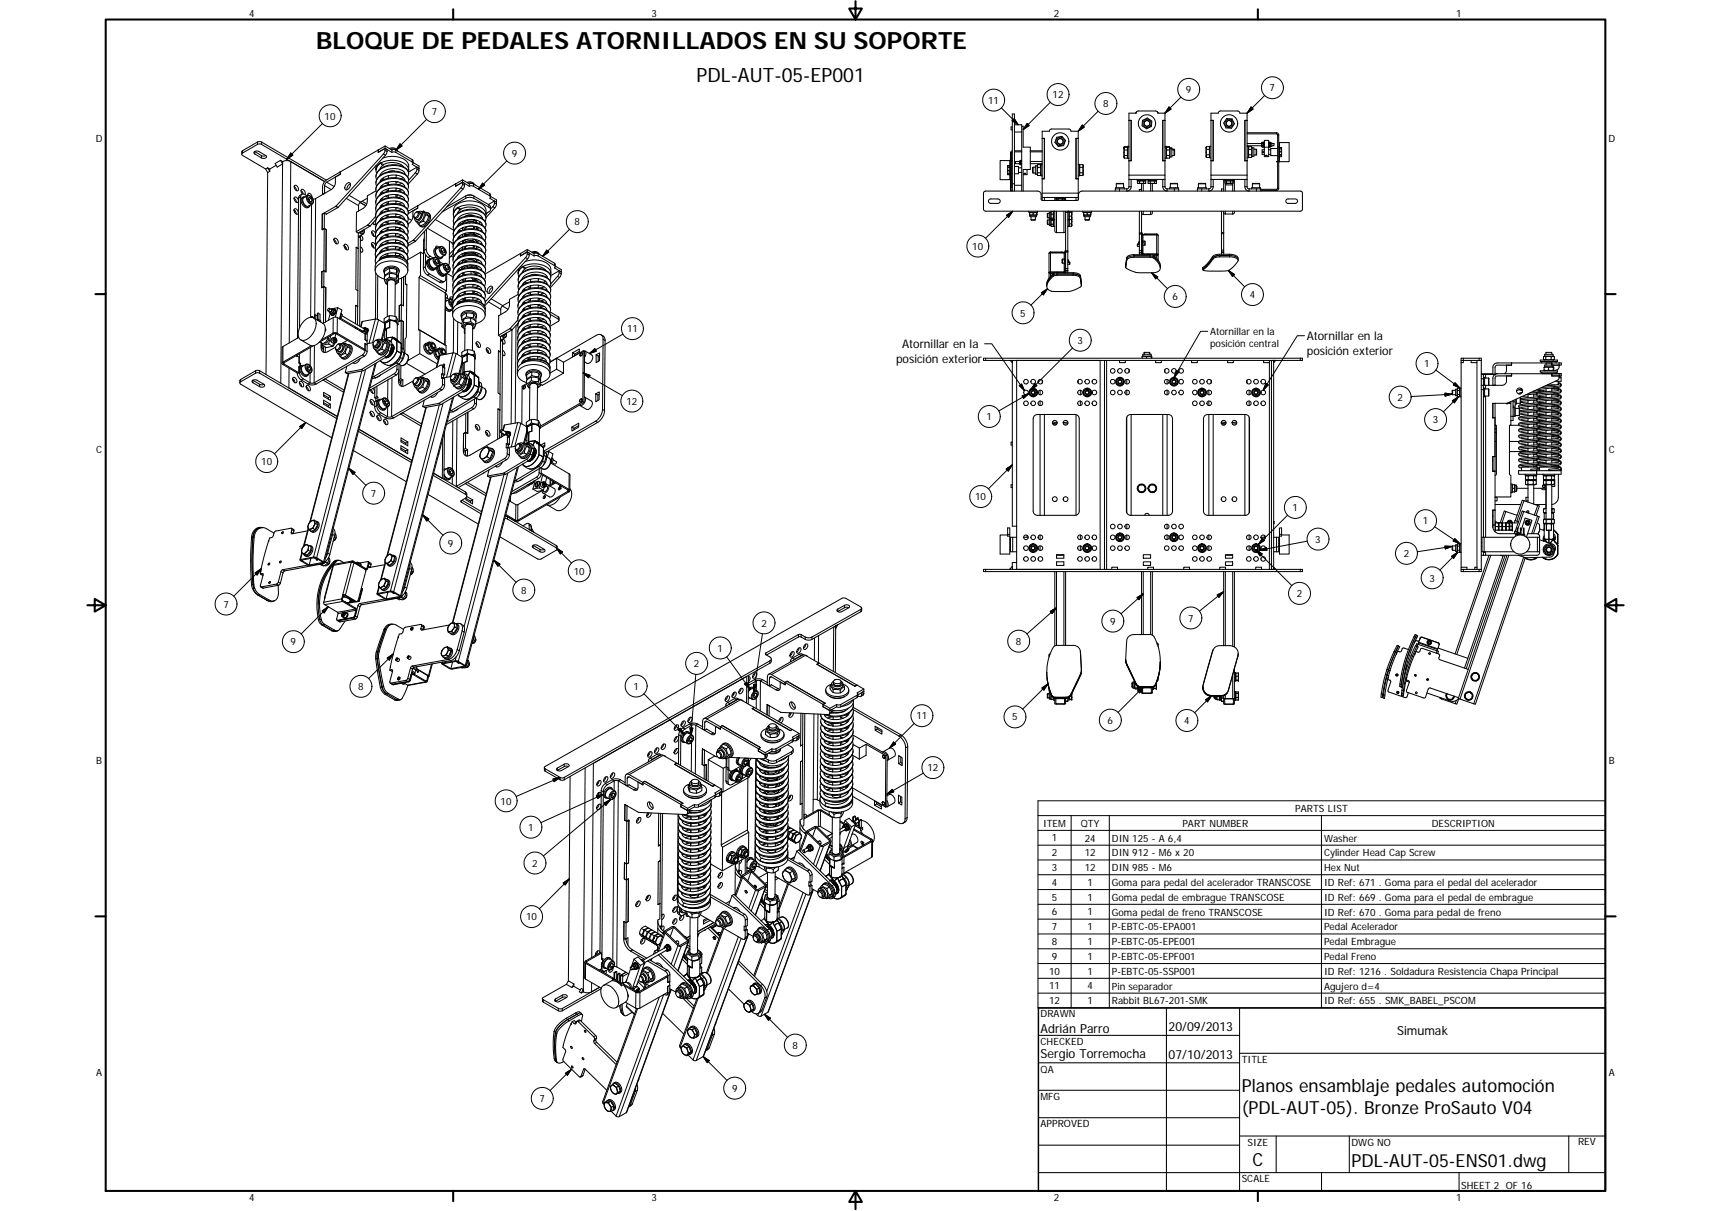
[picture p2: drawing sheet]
<svg xmlns="http://www.w3.org/2000/svg" width="594mm" height="420mm" viewBox="0 0 594 420" stroke-linecap="round" stroke-linejoin="round" font-family="sans-serif">
<defs><g id="words">
<text font-size="8.2" x="109.8" y="16.9">BLOQUE DE PEDALES ATORNILLADOS EN SU SOPORTE</text>
<text font-size="6.9" x="241.8" y="28.6">PDL-AUT-05-EP001</text>
<g font-size="6.3">
<text x="431.1" y="379">Planos ensamblaje pedales automoción</text>
<text x="431.1" y="386.6">(PDL-AUT-05). Bronze ProSauto V04</text>
<text x="434.8" y="404.7">C</text>
<text x="469.2" y="404.8">PDL-AUT-05-ENS01.dwg</text>
</g>
<g font-size="4.4">
<text x="361.3" y="358.4">Adrián Parro</text>
<text x="405.8" y="357.8">20/09/2013</text>
<text x="485.1" y="359.2">Simumak</text>
<text x="361.3" y="367.1">Sergio Torremocha</text>
<text x="405.8" y="367.3">07/10/2013</text>
</g>
<g font-size="4.1">
<text x="453.7" y="118">Atornillar en la</text>
<text x="311.1" y="125.8">posición exterior</text>
<text x="313.2" y="120.8">Atornillar en la</text>
<text x="453.7" y="123">posición exterior</text>
</g>
<g font-size="3.5">
<text x="86.6" y="5.8">4</text>
<text x="226.3" y="5.8">3</text>
<text x="365.9" y="5.8">2</text>
<text x="505.6" y="5.8">1</text>
<text x="365.5" y="34.1">12</text>
<text x="411.8" y="32.3">9</text>
<text x="440.8" y="31.7">7</text>
<text x="112.7" y="41.5">10</text>
<text x="149.9" y="40">7</text>
<text x="343.1" y="36">11</text>
<text x="383" y="37.2">8</text>
<text x="33.2" y="49.4">D</text>
<text x="558.5" y="49.4">D</text>
<text x="177.7" y="54.4">9</text>
<text x="199.5" y="78.2">8</text>
<text x="337.6" y="86.7">10</text>
<text x="407.1" y="104.1">6</text>
<text x="433.9" y="103.5">4</text>
<text x="354.3" y="109.8">5</text>
<text x="217.7" y="115.3">11</text>
<text x="374.1" y="119.4">3</text>
<text x="420.2" y="116.3">Atornillar en la</text>
<text x="420.2" y="120.5">posición central</text>
<text x="494.5" y="127.4">1</text>
<text x="217.5" y="140.5">12</text>
<text x="485.2" y="139.1">2</text>
<text x="342.5" y="145.8">1</text>
<text x="497.5" y="146.9">3</text>
<text x="33.4" y="157.3">C</text>
<text x="90.7" y="161.5">10</text>
<text x="558.6" y="157.3">C</text>
<text x="128.8" y="172.4">7</text>
<text x="338.6" y="173.6">10</text>
<text x="448.8" y="177.4">1</text>
<text x="494" y="181.9">1</text>
<text x="155.5" y="189.7">9</text>
<text x="456.7" y="188.3">3</text>
<text x="487.4" y="193.3">2</text>
<text x="199.2" y="199.3">10</text>
<text x="496.3" y="201.8">3</text>
<text x="180.9" y="206.1">8</text>
<text x="450.2" y="207.2">2</text>
<text x="77.5" y="210.8">7</text>
<text x="412.5" y="215.7">7</text>
<text x="264.3" y="217.4">2</text>
<text x="385.4" y="216.8">9</text>
<text x="100.9" y="223.9">9</text>
<text x="249.1" y="226.1">1</text>
<text x="352.7" y="223.7">8</text>
<text x="241" y="231.4">2</text>
<text x="124.4" y="239.4">8</text>
<text x="219.9" y="239.3">1</text>
<text x="318.2" y="249.6">11</text>
<text x="351.4" y="250">5</text>
<text x="384.5" y="251.1">6</text>
<text x="411.1" y="251.2">4</text>
<text x="33.4" y="265.2">B</text>
<text x="322" y="267.6">12</text>
<text x="558.6" y="265.2">B</text>
<text x="173.8" y="279.1">10</text>
<text x="449.7" y="281.7">PARTS LIST</text>
<text x="362.2" y="286.8">ITEM</text>
<text x="375.2" y="286.8">QTY</text>
<text x="410.6" y="286.8">PART NUMBER</text>
<text x="497.2" y="286.8">DESCRIPTION</text>
<text x="183.4" y="288.2">1</text>
<text x="365.2" y="291.9">1</text>
<text x="376.6" y="292">24</text>
<text x="386" y="292">DIN 125 - A 6,4</text>
<text x="459.7" y="292">Washer</text>
<text x="365.2" y="297.1">2</text>
<text x="376.6" y="297.1">12</text>
<text x="386" y="297.1">DIN 912 - M6 x 20</text>
<text x="459.7" y="297.1">Cylinder Head Cap Screw</text>
<text x="184.8" y="300.7">2</text>
<text x="365.2" y="302.2">3</text>
<text x="376.6" y="302.2">12</text>
<text x="386" y="302.2">DIN 985 - M6</text>
<text x="459.7" y="302.2">Hex Nut</text>
<text x="365.2" y="307.3">4</text>
<text x="377.6" y="307.3">1</text>
<text x="386" y="307.4">Goma para pedal del acelerador TRANSCOSE</text>
<text x="459.7" y="307.4">ID Ref: 671 . Goma para el pedal del acelerador</text>
<text x="365.2" y="312.5">5</text>
<text x="365.2" y="317.6">6</text>
<text x="377.6" y="312.5">1</text>
<text x="377.6" y="317.6">1</text>
<text x="386" y="312.5">Goma pedal de embrague TRANSCOSE</text>
<text x="386" y="317.6">Goma pedal de freno TRANSCOSE</text>
<text x="459.7" y="312.5">ID Ref: 669 . Goma para el pedal de embrague</text>
<text x="459.7" y="317.6">ID Ref: 670 . Goma para pedal de freno</text>
<text x="182.7" y="319.3">10</text>
<text x="365.2" y="322.7">7</text>
<text x="377.6" y="322.7">1</text>
<text x="386" y="322.7">P-EBTC-05-EPA001</text>
<text x="459.7" y="322.8">Pedal Acelerador</text>
<text x="365.2" y="327.9">8</text>
<text x="377.6" y="327.9">1</text>
<text x="386" y="327.9">P-EBTC-05-EPE001</text>
<text x="459.7" y="327.9">Pedal Embrague</text>
<text x="365.2" y="333">9</text>
<text x="377.6" y="333">1</text>
<text x="386" y="333">P-EBTC-05-EPF001</text>
<text x="459.7" y="333">Pedal Freno</text>
<text x="364.2" y="338.1">10</text>
<text x="377.6" y="338.1">1</text>
<text x="386" y="338.1">P-EBTC-05-SSP001</text>
<text x="459.7" y="338.2">ID Ref: 1216 . Soldadura Resistencia Chapa Principal</text>
<text x="364.2" y="343.3">11</text>
<text x="377.6" y="343.2">4</text>
<text x="386" y="343.3">Pin separador</text>
<text x="459.7" y="343.3">Agujero d=4</text>
<text x="361.3" y="353">DRAWN</text>
<text x="364.2" y="348.4">12</text>
<text x="377.6" y="348.4">1</text>
<text x="386" y="348.4">Rabbit BL67-201-SMK</text>
<text x="459.7" y="348.4">ID Ref: 655 . SMK_BABEL_PSCOM</text>
<text x="275.2" y="363.9">8</text>
<text x="361.3" y="362.5">CHECKED</text>
<text x="431.1" y="368.7">TITLE</text>
<text x="33.4" y="373.2">A</text>
<text x="361.3" y="372.1">QA</text>
<text x="558.6" y="373.2">A</text>
<text x="187.4" y="382.3">7</text>
<text x="254.2" y="378.8">9</text>
<text x="361.3" y="381.6">MFG</text>
<text x="361.3" y="391.2">APPROVED</text>
<text x="433.2" y="397.5">SIZE</text>
<text x="469.2" y="397.5">DWG NO</text>
<text x="547.9" y="397.4">REV</text>
<text x="431.1" y="410.2">SCALE</text>
<text x="507.3" y="412.4">SHEET 2 OF 16</text>
<text x="86.6" y="416.7">4</text>
<text x="226.3" y="416.7">3</text>
<text x="365.9" y="416.7">2</text>
<text x="505.6" y="416.7">1</text>
</g>
</g></defs>
<g fill="none" stroke="#000" stroke-width=".36">
<path d="M394.6 38.8l-.4 .5M401.8 38.8l.5 .5M83.9 53.5v-.9l.3-.3 5.2-3 1.1-.2 22.8 13.4M88.2 52.7a1.44 1.44 0 0 1 1.7-.1l2.4 1.4a.64 .64 0 0 1 .1 .9 .64 .64 0 0 1-.9 .1l-3.1-1.6-.3-.4zM88.4 52.6h.1M88.4 52.6l2.6 1.5 1.3-.1M92.2 58.6l.7 1.3M92.2 58.6l-8.1-4.8-.1-.5 5.4-3.2 1.3-.1 22 13M92.9 58.2l.8 1.3M92.9 58.2l.8 .5M92.9 58.2l-.7 .4M92.9 59.9l-.5 70.1"/>
<path d="M93.7 58.7v.8M93.7 59.5l-.8 .4M95.9 57.4l-2.2 1.3M97.4 55.6l-1.9 1.1 .7 1.3 1.9-1.1M97.4 55.6l.7 1.3M97.4 55.6l.7 .5M98.1 56.1a3.1 3.1 0 0 1 2.9 0M98.1 56.1v.8M118.1 59.7l-4.7 2.7a3 3 0 0 0-1.4 2.4v2.7M118.1 59.7h.1M118.1 59.6v.9l-5.1 3.1-.3 .8v2.7M130.5 58.9a4.5 4.5 0 0 1 4.8-3.3 6.5 6.5 0 0 1 6.5 2.7v1.3"/>
<path d="M130.5 57.5v1.4M130.6 58.4l.2 1.7M131.3 52h.1M132.2 56.6a.57 .57 0 0 0 .3 .6 .57 .57 0 0 0 .7-.1 6.2 6.2 0 0 1 7 .8M132.9 54.9a7.6 7.6 0 0 1 8.8 1.7l.2 2.3M133 57.3l-1.1 1.4M133.7 50.7l-15.6 8.9M133.7 51.5l-.1 1.1-.5 .8-16.5 18.2-4.7 2.7M133.7 51.5l2.4 1.4M133.7 50.7v.8M133.7 51.5l-2.4 1.4 .1-.9M133.7 50.7l2.4 1.3"/>
<path d="M134.4 51.9l-.4 1.8-16.6 18.3-4.1 2.3M135.2 51.6a1.74 1.74 0 0 1 2.4 .4M135.5 51.8l.6-.1a2.12 2.12 0 0 1 2 .7M136.1 52.9l1.2-.1 5.8 3.4 .3 .3-.3 .5 2.4 1.4M136.1 52h1.2l5.8 3.4 .3 .3v.9M136.1 52v.9M137.1 59.4l-1.4-.1-.8 .3M143.4 56.4l2.1 1.2v.8M144.8 58l-3 1.7M144.8 58l-.1 1.1-.3 .7-2.5 2.7M144.8 58l.7 .4M145.5 58.4l-.3 1.6-3.5 3.9"/>
<path d="M349.9 59.1h.7M349.9 57.9h.7M350.6 55.7v1.7M350.6 57.4h.3M350.6 55.7h-3.3v6.6h3.3v-1.7M350.6 57.4h-.7v3.2h.7M350.6 59.1v.2h-.7M350.6 57.9v.2h-.7M350.6 57.4v.5M350.6 58.1v1M350.6 59.3v.8M350.6 55.8h.3"/>
<path d="M350.9 55.6l-.3 .1M351.2 57.8h.3M351.2 55.8h.3M351.2 55.6h.3M351.5 52.3l-.6 .8v13.2M351.5 52.7l-.3 .4v11.9M351.5 44h-.4v1h.4M352.2 57.8h1.4v2.5h-1.4M352.2 43.3h2.5v23M352.2 45.8h2.5M352.2 52.7h2.5M352.2 52.3h2.5"/>
<path d="M353.6 58.2h1.1M353.6 59.8h1.1M354 55.8a.64 .64 0 0 1 .4 1.1v.1a.64 .64 0 0 1-.4-1.1zM354 56h-1.4v.8h1.4M354.4 57l.1 .2M354.5 55.6v.4M354.5 56.8v.4M354.5 56v.8M354.5 55.6l-.1 .2M354.5 56h.2M354.5 55.6h.2M354.5 56.8h.2"/>
<path d="M354.5 57.2h.2M354.7 43.8h.6v7.3h2.4v7.7h-2.4v7.5M356.6 58.8v1.8h-1.3M357.7 52.7h4.2M357.7 52.3h4.2M357.7 56h4.2M357.7 56.8h4.2M358.7 58v2M358.7 58l-.2 .2 .2 1.8M358.7 58h.8M359.5 57.6h.6v2.9h-.6zM360.3 59.9h.9"/>
<path d="M360.3 57.1h.9M360.3 58.1h.9M360.3 57.1l-.2 .5M360.3 57.1v1M360.3 59.9v1M360.3 58.1v1.8M361.2 57.1l.3 .5M361.2 57.1v1M361.2 58.1v1.8M361.2 59.9v1M361.9 57h-.4v4h.4M362.6 48h-.7v-2.5h2.5l.5-.7h6.2l.5 .2 .2 .5h2.6v23"/>
<path d="M362.6 48v14h-.7M362.6 48h-.7v14M366.9 47.6h.3a1.77 1.77 0 0 1 2.7 1.4 1.77 1.77 0 0 1-2.6 1.6l-.3-.3a1.54 1.54 0 0 1-.2-2.4zM374.4 57h.3v4h-.3M374.4 48h-.8v14h.8M374.7 57.6h.2M374.9 59.9h1.1M374.9 58.1h1.1M376 59.9l.1 .5M376 58.1l.1 .9M376 57.1l.1 .5M376 57.1h-1.1v3.8h1.1"/>
<path d="M376.1 59v1.4M376.1 57.6v1.4M376.1 59l-.1 .9M376.1 57.6l-.1 .5M390.3 54.4l.1 .5M390.3 53l.1 .9M390.3 53v1.4M390.4 50.9l-.1 .5zM390.4 51.1l-.1 .5zM390.4 53.9l-.1 .5M390.4 52l-.1 1M390.4 50.9h1v4h-1"/>
<path d="M390.4 53.9h1M390.4 52h1M390.4 51.1h1M390.4 52l-.1-.4v1.4M391.4 54.4h.2M391.4 51.6h.2M391.4 51.3h.2M391.6 51h.4M391.6 51v4h.4M392 55.8v6.5M392 50.8h-.4v.2M392.7 41.8h-.7v-2.5h2.5l.5-.8h6.2l.6 .2 .2 .6h2.5v23"/>
<path d="M392.7 41.8v14h-.7M392.7 55.8h-.7M392.7 41.8h-.7v14M396.7 41.8l.2-.1a1.76 1.76 0 0 1 3 .6 1.76 1.76 0 0 1-2 2.3l-.4-.3a1.59 1.59 0 0 1-.8-2.3zM403.7 55.8h.8M404.5 50.8h.4v.2M404.5 41.8h-.8v14h.8M404.5 51h.4M404.9 51v4h-.4M404.9 54.4l.2 .5M405.1 51.1v.9M405.1 50.9l-.1 .5"/>
<path d="M405.1 53.9v1M405.1 52v1.9M405.1 53.9h.9M405.1 54.9h.9M405.1 52h.9M405.1 51.1h.9M405.1 51.1l-.2 .4M406 51.1v.9M406 52v1.9M406 53.9v1M406 50.9l.1 .5M406 50.9h-.9l-.2 .4"/>
<path d="M406 50.9l.2 .4M406 51.1l.2 .4v-.2h.7v.2M406.2 54.4l-.2 .5M406.9 51.5h-.7v2.9M406.9 51.5v2.9h-.7M406.9 52h.7M406.9 54h.7M406.9 51.8h.7M407.6 51.8v.2M407.6 51.8l.2 .4M407.6 52v2M407.6 52l.2 .2"/>
<path d="M407.8 52.2l-.2 1.8M418.8 54.2l.1 .4M418.8 52.8l.1 .9M418.8 52.8v1.4M418.9 50.9l-.1 .5zM418.9 53.7l-.1 .5M418.9 51.8l-.1 1M418.9 51.8l-.1-.4v1.4M418.9 53.7h1M418.9 50.9h1v3.7h-1M418.9 51.8h1M419.9 54.2h.2"/>
<path d="M419.9 51.3h.2M420.5 55.8v6.5M420.5 50.8h-.4v4h.4M421.2 41.8h-.7v-2.5h2.5l.5-.8h6.2l.6 .2 .2 .6h2.5v23M421.2 55.8h-.7M421.2 41.8h-.7v14M421.2 41.8v14h-.7M425.9 41.1h.3a1.77 1.77 0 0 1 2.3 2.1 1.77 1.77 0 0 1-2.9 1l-.2-.5a1.57 1.57 0 0 1 .4-2.4zM432.2 55.8h.8M433 46.1h10.2l.8 .5v18.9l-.8 .6h-5.5M433 46.4h10.2l.4 .3v18.8l-.4 .2h-5.5M433 50.8h.4v4h-.4"/>
<path d="M433 41.8h-.8v14h.8M433 50.6h5M433 49.8h5M433.4 54.2l.2 .4M433.6 50.9v.9M433.6 53.7v.9M433.6 51.8v1.9M433.6 53.7h.9M433.6 54.6h.9M433.6 51.8h.9M433.6 50.9h.9M433.6 50.9l-.2 .4"/>
<path d="M434.5 50.9v.9M434.5 51.8v1.9M434.5 53.7v.9M434.5 50.9l.2 .4M434.7 51.3h.7v2.9h-.7zM434.7 54.2l-.2 .4M435.4 51.8h.7M435.4 53.8h.7M436.1 51.8v2M436.1 51.8l.2 .1-.2 1.9M438.2 49.8v.8M438.2 49.4v.4"/>
<path d="M438.2 50.6v.4M438.2 50.6h.3M438.2 49.8h.3M438.2 49.4h.3M438.2 51h.3M438.2 49.4v1.6M438.5 49.4l.2 .2M438.5 49.4v.4M438.5 49.8v.8M438.5 50.6v.4M438.7 50.4v.5h.2M438.7 50.3v.1"/>
<path d="M438.7 50.8l-.2 .2M438.9 49.4h-.2v.9M438.9 50.2l-.2 .2M438.9 50.1l-.2 .2M439 52h-.8v.6h.5v.3h-.5v.7h.8M439 49.3l-.1 1.8h1.7l-.1-1.8M439 48.7h1.5v5.6h-1.5zM439.4 53.9l.6 .1zM440.5 53.6h.7M440.5 52h.7M440.6 50.8l.1 .2M440.7 50.6v.4"/>
<path d="M440.7 49.8v.8M440.7 49.4v.4M440.7 50.6h.4M440.7 49.8h.4M440.7 49.4h.4M440.7 51h.4M440.7 49.4l-.1 .2M441.1 49.4l.1 .2M441.1 50.6v.4M441.1 49.4v.4M441.1 49.8v.8M441.2 49.6a.64 .64 0 0 1 .4 1.1v.1a.64 .64 0 0 1-.4-1.1z"/>
<path d="M441.2 50.8l-.1 .2M441.6 49.8h.8v.8h-.8M443.6 51.5h-2.4v2.5h2.4M443.6 56l-.4 .1h.4M444 51.1h.2M444 56h.2M444.2 51.2h.8v3.2h-1M444.2 53.9v2.2M444.2 51.2v.2M444.2 51.7v.8M444.2 52.7v.9M444.2 52.7h.8"/>
<path d="M444.2 53.9h.8M444.2 51.7h.8M444.2 51.2v-1.7h3.4v6.6h-3.4M444.2 56.1h-.2M445 52.5h-.8v.2M445 53.6h-.8v.3M445 51.4h-.8v.3M102.1 72.9l.4 .4 .4 1M102.1 68.8l.6 .6 .2 .8M102.1 64.7l.6 .6 .2 .8M102.2 72.6a1.06 1.06 0 0 1 1.2 .5 1.06 1.06 0 0 1-.2 1.3 1.41 1.41 0 0 1-1-1.8zM102.2 68.5a1.06 1.06 0 0 1 1.2 .5 1.06 1.06 0 0 1-.2 1.3l-.9-.8z"/>
<path d="M102.3 64.3a1.12 1.12 0 0 1 1.1 .7 1.12 1.12 0 0 1-.2 1.2l-.6-.3a1.24 1.24 0 0 1-.3-1.6zM102.6 73.4l-.4 .2M104.5 66.1l.6 .6 .2 .6M104.8 67.4l-.8 .5-.3 .8-.4 48.6M105 67.3l-.1-.2a.73 .73 0 0 1-.5-.8 .73 .73 0 0 1 .8-.6l.3 .3a1.25 1.25 0 0 1 .3 1.5M105.3 68.3a1.93 1.93 0 0 0 .3 3.3l.9 .5 .8-.3M105.3 68.7l1.4-.8a1.83 1.83 0 0 1 1.8 .9 1.83 1.83 0 0 1-.1 2l-1.3 .7a1.97 1.97 0 0 1-1.8-2.8zM105.8 67.5a.87 .87 0 0 0-1-.1 .87 .87 0 0 0-.4 .9l-.4 45.4M105.8 67.5l.8 .5M106 68.3a1.08 1.08 0 0 0-1.2 .6 1.08 1.08 0 0 0 .3 1.3 1.6 1.6 0 0 0 2.5 1.2l.1-.2M106.9 67.5l.3 .3M106.9 67.8a.61 .61 0 0 1 .4-.8 .61 .61 0 0 1 .7 .6l.4 1"/>
<path d="M107.1 69.1l.3 .1M107.4 69.2l.1 .6M107.4 68.4l.6 .4 .4 .9-.4 .4-.6-.4-.4-.9zM108 68.8l-.6 .4M108.4 69.7l-.6 .3M111.9 79.7h.1M111.9 74.3h.1M111.9 74.3v5.4M112 67.5h.1M112.6 79.2l-.7 .5M112.6 79.2l.7 .5M112.6 73.9l-.7 .5v5.3"/>
<path d="M112.6 73.9v5.3M112.6 73.9l.7 .4M112.7 67.1l-.7 .4M112.7 67.1h.1M113.3 79.7l-.7-.4-.1 14.6M113.3 79.7l-.1 14.6-.7-.4-.7 .4M113.3 79.7h-.1M118.1 60.5l-1.6 .9v1.9a3 3 0 0 1-1.5 2.5l-5.4 3.1-1 .1M120.4 63.8a.77 .77 0 0 1 1.1-.3 .77 .77 0 0 1 .1 1.2 1.16 1.16 0 0 1-1.8 .9l.1-1.1zM121.7 63.8a2.09 2.09 0 0 0-1.2 2.1M125 70.2l2 1.2M125.7 69.8l1.6 1"/>
<path d="M126 79.9l-.3 .6-.4-.2M126.4 79.7l.1 .6-.3 .7-1.8 1M127.5 68.8l-2.7 1.7-.3 .6v2.1M129.4 77.4a.66 .66 0 0 0 .5 .5 .66 .66 0 0 0 .6-.2M129.6 77.2l.3 .7M130.2 76.5l.2 .3M130.4 75.1a13.7 13.7 0 0 1-6.7 5.3M130.5 76.2a13.1 13.1 0 0 1-6.1 4.7M130.5 66.2l-3 1.7v2.2a3.3 3.3 0 0 1-1.4 2.2l-2.3 1.3-.1 6.9 .7 .4-.2 19.9M131.9 60.8h.1M132.2 78.1l.2 .3M132.2 75.9l.3 .3"/>
<path d="M132.2 73.6l.3 .3M132.2 71.4l.3 .3M132.2 69.2l.3 .2M132.3 66.9l.2 .3M132.3 62.4l.3 .3M132.3 64.6l.2 .4M132.4 77.8l.6 .3M132.5 75.6l.5 .3M132.5 71.1l.5 .3M132.5 73.3l.5 .3M132.5 68.8l.6 .4M132.5 66.6l.6 .3"/>
<path d="M132.6 62.1l.5 .3M132.6 64.3l.5 .3M132.6 77.9l.2 .3M132.6 71.2l-.2 .4M132.9 61.8l.6 .4M132.9 73.6l-.2 .2M133.7 77l1 .4M133.8 72.5l1 .4M133.8 68l1 .4M133.8 70.3l1 .3M133.8 65.8l1 .3M133.9 79.3l.8 .3"/>
<path d="M133.9 63.5l.9 .4M133.9 72.5h-.1M134 74.7l.7 .4-.9-.3M134.6 79l.1 .1M134.7 79v.8M134.7 74.4v.9M134.7 76.7v.9M134.8 72.2v.9M134.8 70.3l-.2 .3M134.8 70v.8M134.8 65.5v.8M134.8 67.7v.9"/>
<path d="M134.8 63.7l-.1 .1M134.8 63.2v.9M134.9 61v.8M137.4 78.7v1M137.4 76.7l1.2 .7M137.4 76.5v.9M137.4 72v.9M137.4 74.3v.9M137.5 69.7v1M137.5 65.3v.9M137.5 67.5v.9M137.5 63v.9"/>
<path d="M137.5 60.8v.9M137.7 60.8l-.2 .1M138.1 78.9l-.7 .1M138.1 76.6l-.7 .1M138.1 74.4h-.7M138.1 72.1l-.7 .1M138.2 69.9l-.7 .1M138.2 67.6l-.7 .1M138.2 65.4l-.7 .1M138.2 63.1l-.7 .1M138.3 67.6l-.7 .8M138.9 79.2h.1"/>
<path d="M138.9 79.2l.2-.1-1.1 .7M138.9 79.1v.1M138.9 76.8v.5M139.1 65.6l-.6 .6M139.4 77.1l-1.3 .4M139.4 79.3l-1.3 .5M139.4 74.8l-1.3 .5M139.5 72.6l-1.4 .4M139.5 68.1l-1.3 .4M139.5 70.3l-1.4 .5M139.5 65.8l-1.3 .5M139.5 63.6l-1.3 .4"/>
<path d="M139.9 61.6l-.6 .5M140.4 78.1l-.3 .1M140.4 76.1v-.3a4.2 4.2 0 0 0-4.5-1.5l-2.5 .6a2.82 2.82 0 0 0-1.6 1.7M140.4 78.3v-.2a4.9 4.9 0 0 0-5.8-1.4l-.8 .3a3.3 3.3 0 0 0-2 1.9M140.4 73.9v-.3a4.9 4.9 0 0 0-5.8-1.4l-1.8 .8-1 1.4M140.4 75.8l-.2 .1M140.4 73.6l-.2 .1M140.4 71.6l.1-.1a3.7 3.7 0 0 0-4.1-1.8l-2.5 .6a3.3 3.3 0 0 0-2.1 1.8M140.4 71.3l-.2 .2M140.5 69.1l-.3 .1M140.5 66.8l-.3 .2M140.5 67.1v-.2a4.7 4.7 0 0 0-5.4-1.5l-2.2 .9-1 1.3"/>
<path d="M140.5 69.3v-.2a4.9 4.9 0 0 0-5.8-1.3l-1.2 .4a2.86 2.86 0 0 0-1.6 1.7M140.5 64.6l-.2 .1M140.5 64.9v-.3a4.9 4.9 0 0 0-5.8-1.4l-1.1 .5a2.87 2.87 0 0 0-1.7 1.7M140.5 62.3l-.2 .2M140.5 60v.4M140.5 62.6v-.1a3.6 3.6 0 0 0-4-1.8l-2.9 .7a2.87 2.87 0 0 0-1.7 1.7M140.5 60.3a3.3 3.3 0 0 0-3.8-1.8 4.8 4.8 0 0 0-4.8 2.4M140.5 60.2v.1M141.4 79.3a2.66 2.66 0 0 0-2.2-3.8 7.4 7.4 0 0 0-8.5 2.5l-.3 1.2 .2 1.2M141.4 77.1a2.69 2.69 0 0 0-2.2-3.8 7.7 7.7 0 0 0-8.4 2.2l-.4 1.4 .2 1.2M141.4 74.8a2.7 2.7 0 0 0-2.2-3.8 7.5 7.5 0 0 0-8.5 2.5l-.3 1.2 .2 1.2M141.4 72.6a2.76 2.76 0 0 0-2.4-3.9 7.3 7.3 0 0 0-8.4 2.8l-.1 1.2 .2 .9"/>
<path d="M141.5 70.3a2.66 2.66 0 0 0-2.2-3.8 7.3 7.3 0 0 0-8.6 2.7l-.2 1.2 .2 1M141.5 68.1a2.77 2.77 0 0 0-2.5-3.9 7.2 7.2 0 0 0-8.3 2.8l-.2 1.2 .2 .9M141.5 63.6a2.66 2.66 0 0 0-2.2-3.8 7.4 7.4 0 0 0-8.5 2.5l-.3 .9 .2 1.4M141.5 65.8a2.69 2.69 0 0 0-2.2-3.8 7.3 7.3 0 0 0-8.6 2.7l-.2 1.2 .2 1M141.5 61.3a2.66 2.66 0 0 0-2.1-3.8 7.5 7.5 0 0 0-8.6 2.5l-.3 1.2 .3 1.2M144.2 73.8a.63 .63 0 0 1 1 0 .63 .63 0 0 1-.2 .9 .67 .67 0 0 1-.6 .8 .67 .67 0 0 1-.7-.7zM144.5 73.6a.74 .74 0 0 1 1.1 .1 .74 .74 0 0 1-.2 1.1 .97 .97 0 0 1-.6 .9 .97 .97 0 0 1-1.1-.3v-.4M144.5 76.8l.8 1M145 72.2l-3.3 1.9M145 71.4v.8M145 72.2l-1.6 1-.2 2.5a3.2 3.2 0 0 1-1.5 2M145 71.4l-3.3 1.9"/>
<path d="M145.3 73.5l.7 .4a1.54 1.54 0 0 1-1.3 2.3l-.7-.4a.95 .95 0 0 0 .7 1 .95 .95 0 0 0 1.1-.5 2.05 2.05 0 0 0 .4-3l-.9 .2M146.3 73.4a1.88 1.88 0 0 1 0 3.3l-1 .5-.9-.5M147 76.8l-1.7 1M147 76.8l.9 .4M147.1 73.2l.8 1.3M147.1 73.2l-.6 .3M147.1 73.2l.8 .5M147.9 77.2l-1.8 1.1-.8-.5M147.9 73.7a1.26 1.26 0 0 1 1.1 2l-.1 .3a2.56 2.56 0 0 1-3.2 2.3l-.2-.4M147.9 73.7l.9 1.3M147.9 74.5l-.9 2.3M147.9 74.5l.9 .5"/>
<path d="M148.1 79.6l-.1 6.9a3.1 3.1 0 0 0 1.4 2.4l1 .6M148.4 79.2l9.1 5.3M148.6 73.9a2.17 2.17 0 0 1 .2 3.4 2.09 2.09 0 0 1-2.9 1.1M148.8 75l-.9 2.2M151.2 76.2l6.3 3.7M153.5 73.5l8.2-4.7a2.99 2.99 0 0 1 2.8 0l5.2 3.1a.88 .88 0 0 1 .6 .8 .88 .88 0 0 1-.6 .8l-.9 .6M155.1 71.8l6.6-3.8a3.1 3.1 0 0 1 2.8 0l5.5 3.2 .3 .7v.8M157.4 74.4a4.4 4.4 0 0 1 4.8-3.3 5.9 5.9 0 0 1 6.5 2.9l-.1 1M157.4 74.3v-1.3a4.6 4.6 0 0 1 4.9-3.3h1.1a5.1 5.1 0 0 1 5.3 3l.1 1.7M157.5 73.9l.1 1.7M158.2 63.8l-13.2 7.6M158.2 63.8h.1"/>
<path d="M158.8 76.2l.1 .1M159.1 72a.58 .58 0 0 0 .3 .6 .58 .58 0 0 0 .6 0 6.2 6.2 0 0 1 7 .7M159.2 77.9l.2 .2M159.4 79.8l.6 .3M159.4 77.6l.6 .3M159.7 77.3l.7 .4M159.9 72.7l-1.1 1.4M160.6 63.2l.7 .4-.1 1.1-.5 .9-16.5 18.2-2.5 1.4M160.6 63.2v.9l-.4 .9-16.6 18.3-2 1.1M160.6 63.2l2.3 1.4M160.6 62.4v.8M160.6 62.4l2.4 1.4"/>
<path d="M160.6 63.2l-2.4 1.4v-.8M160.6 62.4l-2.4 1.4M160.6 76.8l.2 .5M160.7 79h.1M160.8 79l-.2 .9M161.2 76.5l.1 .3M161.3 79.5l.1 .1M161.7 79h.1M161.7 79v.5M161.7 76.4v.1M162.2 63.3l.4-.2a1.66 1.66 0 0 1 1.9 .7M162.3 67.8h1.7"/>
<path d="M162.5 63.5a2.67 2.67 0 0 1 2.5 .7M162.5 76.3a2.4 2.4 0 0 0-1.8 1.3M162.9 64.6h1.5l5.6 3.3 .3 .4-.3 .5 2.4 1.4M163 63.8l1.2-.1 5.8 3.4 .3 .5v.8M163 63.8l-.1 .8M164.2 76.2a1.47 1.47 0 0 1 1.4 1.1M164.4 78.6h.1M164.4 78.6v.8l.4-.3a1.34 1.34 0 0 0-2-.6l-1.2 .5-.4 .6M164.4 76.9v.2M164.4 76.2v.1M164.5 77l.1 .2M164.6 76.2l-.1 .1"/>
<path d="M164.7 78.7l-.3 .4M164.7 74.9a3.2 3.2 0 0 0-3.3 .2M164.8 77.2a2.81 2.81 0 0 0-3 .1M164.9 76.3l-.1 .1M165.5 78.7l-.1 .8M165.5 76.4l-.2 .4M165.8 78.8l-.2 .2M166.4 79l-.9 .4M166.8 77l-.6 .5M167.4 78.1v-.2a3.6 3.6 0 0 0-4.1-1.7l-2.1 .4a3.7 3.7 0 0 0-2.5 2M167.4 77.8l-.3 .1M167.4 75.5v.3v-.2"/>
<path d="M167.4 75.7v-.1a4.9 4.9 0 0 0-5.9-1.4l-1.7 .8-1 1.3M168.4 79.1a2.74 2.74 0 0 0-2.5-3.9 7.4 7.4 0 0 0-8.2 2.5l-.3 1.2 .2 1.2M168.4 76.8a2.88 2.88 0 0 0-2.8-4 7.2 7.2 0 0 0-8 2.9l-.2 1.2 .2 .9M169.2 73.9l-.4 .4M170.3 68.1l2.1 1.2v.9M171.7 69.7l-2.1 1.3M171.7 69.7l-.2 1.4-1.2 1.5M171.7 69.7l.7 .5M172.4 70.2v.9l-.4 .8-3.3 3.6M341.7 66.5l.5-.2h18a1.26 1.26 0 0 1 1.3 1.2v1.7l.5 .4 12.1-.1 .4-.3v-1.7a1.26 1.26 0 0 1 1.2-1.2h75.8l.5 .2 .2 .5v5.5l-.2 .6-.5 .2h-109.3l-.5-.2-.2-.6v-5.5zM343.4 69.2l3.1-.2a.77 .77 0 0 1 .8 .8 .77 .77 0 0 1-.8 .8h-2.5a.78 .78 0 0 1-.7-.5 .78 .78 0 0 1 .1-.9zM349.9 60.1h.7"/>
<path d="M350.6 60.1v.2h-.7M350.6 60.6h.3M350.6 60.3v.3M351.2 60.3h.3M351.2 66v.3M351.5 65h-.4v1h.4M352.2 66.3v-26.7h-.7v26.7M352.2 64.3h2.5M357.2 73.3v.4h3v-.4M357.5 73.9v.6M357.5 74.5h1.2M357.5 74.5l.1 .2"/>
<path d="M357.5 73.9h1.2M357.6 74.7h2.2v.5h-2.2zM357.6 73.7l-.1 .2M358 75.2v1M358 76.2h1.5M358.7 60h.8M358.7 73.9v.6M358.7 74.5h1.3M358.7 73.9h1.3M359.5 75.2v1M359.8 73.7l.2 .1M360 73.9v.6"/>
<path d="M360 74.5h.1M360 74.6l-.2 .1M360 73.9h.1M360.1 60.5l.2 .4M360.3 60.9h.9M361.5 60.5l-.3 .4M361.9 68.5h12.5M361.9 62v6.5M361.9 68.5v1M362.6 62h-.7M362.6 68.5v1.1M363.8 76.3h.5"/>
<path d="M363.8 77.8h.5M363.8 76.3v1.5M363.8 75.5h.5M363.8 74h.5M363.8 74v1.5M364.3 76h.5M364.3 76v2.2h.5v-2.2M364.8 75.9v.1M364.8 78.2l.2 .3M364.8 73.7h-.5v2.2M364.8 73.7v2.2h-.5M364.8 75.9l.2 .2"/>
<path d="M364.9 76.1l.1 .3M365 77.8h.6M365 76.4h.6M365 77.8v.7h.6v-.7M365 76.4v1.4M365 75.7h.6M365 74.3h.6M365 73.4h.6M365 73.4l-.2 .3M365 75.7v.5h.6v-.5M365 74.3v1.4M365 73.4v.9"/>
<path d="M365.6 76.4v1.4M365.6 73.4v.9M365.6 74.3v1.4M365.6 73.4l.2 .3M365.8 76.1l-.2 .3M365.8 75.9l-.1 .2M365.8 78.2l-.2 .3M365.8 73.3v3M365.8 76.3v2.3h.4M365.8 76.3h.4M366.2 73.3l.1 7.2 .5 .2h2.6l.6-.6M366.2 68.5v1.1"/>
<path d="M366.6 68.5v.4h3v-.4M366.7 69.1v.5M366.7 69.1h.7M367 68.9l-.3 .2M367.4 69.1v.5M367.4 69.1h1.4M368.8 69.1v.5M368.8 69.1h.7M369.2 68.9l.3 .2M369.5 69.1v.5M370 73.3v21.3M370 68.5v1.1"/>
<path d="M370.7 76.3h.5M370.7 73.3v13.8M371.2 78.2h.1M371.2 76h.1M371.2 75.9h.1M371.2 73.3v3M371.2 76.3v2.3h-.5M371.3 76.2v2.3h.7M371.3 76.2h.7M371.3 77.7h.7M371.3 76.1h.7M371.3 75h.7"/>
<path d="M371.3 75v1.2M372 77.7l.1 .4M372 76.2l.1 .7M372 73.7l-.7-.2v1.5M372 73.7h-.8M372 73.7l.1 .6M372 75l.1 .6M372.1 78.4l-.1 .1M372.1 76.1l-.1 .1M372.1 78.1l-.1 .4M372.1 76.9l-.1 .8M372.1 78.1v.3"/>
<path d="M372.1 76.9v1.2M372.1 76.1v.8M372.1 74.3l-.1 .7M372.1 75.6l-.1 .5M372.1 73.6v.7M372.1 74.3v1.3M372.1 76.1h-.1M372.1 75.6v.5M372.1 73.5v.1M372.1 76.1h.1M373.6 68.5v1.1M373.6 62h.8"/>
<path d="M374.4 68.5v.9M374.7 60.4h.2M376 73.3v.4h3v-.4M376.1 60.4l-.1 .5M376.2 73.9h1.3M376.2 74.5h1.3M376.2 74.5l.2 .2M376.2 73.9v.6M376.4 74.7h2.2M376.4 74.7v.5h2.2v-.5M376.4 73.7l-.2 .2M376.7 75.2v1"/>
<path d="M376.7 76.2h1.5M377.5 74.5h1.2M377.5 73.9v.6M377.5 73.9h1.2M378.2 75.2v1M378.6 73.7l.1 .2M378.7 74.5l-.1 .2M378.7 73.9v.6M387.3 65.5v-.4h3v.4M387.6 65.1l.1-1.5h2.3l.1 1.5M392 62.3l-.2 3-4.6 .2v.8M392 62.3h12.5"/>
<path d="M392.7 62.3v2.5a1.52 1.52 0 0 1-1.5 1.5M394.9 62.3v.4h3v-.4M394.9 63.6h.4M394.9 63.6v-.8h2.9v.8M395.3 62.7v.1M395.3 63.6h1.1M395.6 73.3v7.6M395.6 63.6h-.3M395.6 63.6h.8M395.6 62.8v.8M396.4 65.7h-.8v.6M396.4 73.3v15.1"/>
<path d="M396.4 63.6v2.7M396.4 63.6h1M397.1 63.6h-.7M397.1 63.6h.3M397.1 62.8v.8M397.4 62.7v.1M397.8 63.6h-.4M398.6 62.3v.4h3v-.4M398.6 63.6h.4M398.6 63.6v-.8h2.9v.8M399 62.7v.1M399 63.6h1.1"/>
<path d="M399.4 63.6h-.4M399.4 63.6h.7M399.4 62.8v.8M400.1 73.3v.7l-.6 .4h-2.5l-.6-.5M400.1 63.6v2.7M400.1 63.6h1.1M400.8 63.6h.4M400.8 63.6h-.7M400.8 62.8v.8M401.2 62.7v.1M401.5 63.6h-.3M403.7 62.3v2.5a1.52 1.52 0 0 0 1.5 1.5"/>
<path d="M404.5 62.3l.2 3 4.6 .2v.8M406.1 65.5v-.4h3v.4M406.4 65.1v-1.5h2.3l.2 1.5M415.9 65.5v-.4h2.9v.4M416.1 65.1l.1-1.5h2.3l.1 1.5M420.5 62.3l-.2 3-4.6 .2v.8M420.5 62.3h12.5M421.2 62.3v2.5a1.48 1.48 0 0 1-1.5 1.5M424.1 73.3v7.5M424.9 62.3v4M424.9 65.6h-.8v.7M424.9 73.3v7.5"/>
<path d="M425.2 62.3v.4h3v-.4M425.4 63.5l.2 .1M425.6 62.7l-.2 .1M425.6 63.6h2.2v.6h-2.2zM425.8 62.9v.6M425.8 62.9h1.5M425.8 62.9h-.5v.6h.5M425.8 63.5h1.5M427.3 62.9v.6M427.3 62.9h.9M427.3 63.5h.9M427.8 62.7l.4 .2"/>
<path d="M428.2 62.9v.6M428.2 63.5l-.4 .1M428.6 73.3l-.1 .7-.5 .3-2.7-.1-.4-.5M428.6 62.3v4M432.2 62.3v2.5a1.48 1.48 0 0 0 1.5 1.5M433 62.3l.2 3 4.5 .2v.8M434.6 65.5v-.4h3v.4M434.8 65.1l.1-1.5h2.3l.2 1.5M446.7 69.2l3-.2a.77 .77 0 0 1 .8 .8 .77 .77 0 0 1-.8 .8h-2.5a.78 .78 0 0 1-.7-.5 .78 .78 0 0 1 .2-.9zM111.7 99.8l.7-.4-.1 12.7M111.7 94.3h.1M111.7 94.3v5.5"/>
<path d="M112.4 99.4l-.6 .4M112.4 99.4l.7 .4-.1 11.9 .1-11.9M112.4 99.4l.7 .4M112.5 93.9l-.1 5.5M112.5 93.9l-.8 .4M113.1 99.8h.1M115.9 83.1l.6 .6 .3 .9M116.1 82.7a1.17 1.17 0 0 1 1.1 .7 1.17 1.17 0 0 1-.1 1.2l-.5-.2a1.37 1.37 0 0 1-.5-1.7zM119.5 85.2l.6 .6 .2 .8M119.6 84.8a1.14 1.14 0 0 1 1.2 .6 1.14 1.14 0 0 1-.2 1.3h-.1a1.41 1.41 0 0 1-.9-1.9zM120 85.7v.7M123.7 85.8l.7 .4"/>
<path d="M124.3 86.2l-.6-.4-.2 14.6 .8 .5-.1 5.4M125 82.2l-.6 .3M125.1 85.6l.3 .2a.92 .92 0 0 1 .6 .9 .92 .92 0 0 1-.6 .8l-.3-.2M125.1 86.7l.2 .7M125.1 82.1l-.2 31.1M125.1 82.7l.2 .7M125.3 81.7l.2 .1a.87 .87 0 0 1 .5 .8 .87 .87 0 0 1-.6 .8l-.3-.1M125.4 81.6l-.3 .5-.7 .2M126.1 80.1l-.6 .3M129 84.6l.6 .6 .2 .8M129 80.6l.6 .6 .2 .7M129.5 85.1l-.4 .2"/>
<path d="M129.6 81.8l.1 .1M129.8 81.7h-.1M130.3 93.8v-1.3a4.5 4.5 0 0 1 4.8-3.3 6.3 6.3 0 0 1 6.4 2.7l.1 2M130.4 81a.73 .73 0 0 0-.5-.8 .73 .73 0 0 0-.9 .4l.1 .4a1.03 1.03 0 0 0 1.3 .9M130.4 85.2a.87 .87 0 0 0-.4-.8 .87 .87 0 0 0-1 .1v.3a1.15 1.15 0 0 0 1.3 1.2M130.5 94.7l-.1 16M130.6 82.6h.1M130.6 80.3v.1M131.2 95.6l-.2 15.2M131.9 90.1a7.3 7.3 0 0 1 9.4 .4l.3 1.6M132.1 87.1l.3 .3M132.1 89.4l.2 .3"/>
<path d="M132.1 84.9l.3 .3M132.1 82.6l.3 .3M132.2 80.4l.2 .3M132.3 82.5l.2 .4M132.4 89.1l.5 .3M132.4 86.8l.5 .3M132.4 84.6l.5 .3M132.4 82.4l.3 .4M132.4 80.1l.6 .3M132.4 82.3l.5 .3M132.6 80.2l-.4 .3M133.3 94.3a2.2 2.2 0 0 1 2.8-2 2.1 2.1 0 0 1 2.5 2"/>
<path d="M133.5 96.8a3.4 3.4 0 0 1-3.1-3.6 6.6 6.6 0 0 1 7.5-2.4 3.7 3.7 0 0 1 3.7 3.5 3.9 3.9 0 0 1-3.3 2.6M133.5 97.2l.5 1.1 .6 .4M133.5 94.9a1.58 1.58 0 0 1 .3-1.6 1.58 1.58 0 0 1 1.6-.5 2.65 2.65 0 0 1 3.2 1.5l-.3 .7M133.5 95.4l.2 .4M133.7 88.3l1 .3M133.7 83.8l1 .3M133.7 86l1 .4M133.7 81.5l1 .4M134.1 83.6l-.3 .2M134.2 81.3l.5 .4M134.3 81.3l.1 .3M134.6 98.6a1.01 1.01 0 0 1-.4-1.3 1.01 1.01 0 0 1 1.2-.5 1.59 1.59 0 0 1 2.3 1.3l-.5 .5"/>
<path d="M134.7 87.9v.8M134.7 85.7v.9M134.7 81.2v.9M134.7 83.4v.9M135.2 96.1l-1.7 1.1M135.2 94.9l2.4 .4M135.2 96.1l2.4 .4M135.2 94.9l-1.7 1.1v1.2M135.2 94.9v1.2M135.3 94.3l-1.8 1.1M135.3 93.2l2.4 .4M135.3 94.3l2.4 .4"/>
<path d="M135.3 93.2l-1.8 1v1.2M135.3 93.2v1.1M136.2 88.6l-1.8 .2-1.8 .7M137.3 87.7v.9M137.3 85.5v.9M137.4 81v.9M137.4 83.2l-.1 1M137.6 96.5l.7 1.4M137.6 95.3v1.2M137.6 95.3l.8 1.4-.1 1.2M137.7 93.6l.7 1.4M137.7 94.7l.6 1.4"/>
<path d="M137.7 93.6v1.1M138 87.9h-.7M138 85.6l-.7 .1M138 83.4h-.6M138.1 81.1l-.7 .1M138.3 97.9l-1.1 .8M138.3 96.1l-.1 .2M138.4 95l-.1 1.1M138.8 86.1h.1M138.8 86.1v.2v-.2M138.8 86.1l.2-.2-.2 .2M138.8 88.1v.4"/>
<path d="M139.4 86.1l-1.4 .4M139.4 88.3l-1.4 .5M139.4 83.8l-1.4 .5M139.4 81.6l-1.3 .4M139.4 96.5v9.2M140.2 96.1l-.1 10-.7-.4-.7 .4M140.3 89.3l-.2 .1M140.3 89.6v-.3a4.8 4.8 0 0 0-5.6-1.4l-.8 .3a3.1 3.1 0 0 0-2.3 2.1M140.3 87.3v-.2a4.9 4.9 0 0 0-5.8-1.4l-2 1-.8 1.2M140.3 87.1l-.2 .1M140.3 82.8l.1-.2a5.2 5.2 0 0 0-6.3-1.2l-1.6 .9-.8 1.1M140.3 85.1v-.1a3.6 3.6 0 0 0-4-1.8l-2.9 .7a2.9 2.9 0 0 0-1.7 1.8"/>
<path d="M140.3 84.8l-.2 .1M140.3 82.5l-.2 .2M140.4 80.3l-.3 .2M140.4 80.6v-.1a3.7 3.7 0 0 0-4.1-1.8l-2.9 .7a2.92 2.92 0 0 0-1.6 1.8M140.8 98.6l.5 .2-.2 18-.5 .8v5M140.8 98.6l.5 .3M140.8 95.6v3M141.3 88.3a2.66 2.66 0 0 0-2.2-3.8 7.3 7.3 0 0 0-8.6 2.7l-.2 1 .2 1.1M141.3 90.6a2.88 2.88 0 0 0-2.7-4 7.2 7.2 0 0 0-8.1 2.8l-.2 1 .2 1.2M141.3 86.1a2.66 2.66 0 0 0-2.2-3.8 7.4 7.4 0 0 0-8.5 2.4l-.3 1.2 .2 1.2M141.3 83.8a2.69 2.69 0 0 0-2.2-3.8 7.5 7.5 0 0 0-8.5 2.5l-.2 1.2 .1 1.1M141.4 81.6a2.69 2.69 0 0 0-2.2-3.8 7.5 7.5 0 0 0-8.5 2.4l-.3 1 .2 1.4"/>
<path d="M145.5 96.3l-.1 18 .1 .3h.3M145.5 96.3l9.1 5.3M146 95.6l-.5 .7M146 95.6l9 5.4M146 87.5l1 .6M146 87.5l-4.5 2.6M146 87.5v8.1M147.3 82.7l-.2 .6-.1 9.7a3.1 3.1 0 0 0 1.4 2.4l4.5 2.6 .6 .1 .9-.5M147.4 80.3l-.1 6.8a3.5 3.5 0 0 0 2.1 2.7M147.8 88.3l-.1 4.3a3.2 3.2 0 0 0 1.4 2.4l4.2 2.5a.87 .87 0 0 0 1 .1 .87 .87 0 0 0 .5-.9v-1.4a1.92 1.92 0 0 1-2.7-1.7v-1.2a2.45 2.45 0 0 0 2.3 3.2l.2-.2M148.9 90a1.83 1.83 0 0 0 0 3.1 1.31 1.31 0 0 0 2 .4M149.1 89.9a2.12 2.12 0 0 0 .7 3.4l.7 .3 .5-.3"/>
<path d="M149.3 89.9a1.9 1.9 0 0 0 .2 3.2l.9 .5 .4-.1M149.3 90.2l1.4-.8a1.85 1.85 0 0 1 1.7 .9 1.85 1.85 0 0 1 0 2l-1.3 .7a1.95 1.95 0 0 1-1.8-2.8zM149.9 89.8a1.07 1.07 0 0 0-1.1 .6 1.07 1.07 0 0 0 .2 1.3 1.72 1.72 0 0 0 2.4 1.4l.2-.4M151.1 90.6l.4 .5M151.1 90l.6-.1 .5 .8v.8h-.5l-.6-.7zM151.2 85.9l.3 .1M151.2 93.2l-.4 .3M151.4 86.1a1.94 1.94 0 0 0 .2 3.3l1 .4 .8-.3M151.4 86.4l1.4-.8a1.86 1.86 0 0 1 1.8 .9 1.86 1.86 0 0 1-.1 2l-1.3 .7a2.01 2.01 0 0 1-1.8-2.8zM151.7 89.9l-.6 .4M151.8 92.6a2.46 2.46 0 0 0 2.2 3.2l.4-.2M152.1 86a1.09 1.09 0 0 0-1.2 .6 1.09 1.09 0 0 0 .3 1.3 1.74 1.74 0 0 0 2.4 1.4l.2-.4"/>
<path d="M152.2 90.7l-.7 .6M152.4 85.8a.62 .62 0 0 0-.7-.5 .62 .62 0 0 0-.5 .8M152.6 92h.1M152.6 90.8l1.4 .8M152.7 91.7l.3 .1M152.8 91.9l-.2 .2M152.8 92.3l1.4-.9a1.85 1.85 0 0 1 1.8 1 1.85 1.85 0 0 1-.1 1.9l-1.3 .8a1.99 1.99 0 0 1-1.8-2.8zM153.2 86.3l.5-.2 .6 .7 .1 .8-.5 .2-.6-.7zM153.2 86.9l.4 .3M153.5 91.9a.98 .98 0 0 0-1.1 .4 .98 .98 0 0 0 .1 1.1l.1 .3a1.68 1.68 0 0 0 2.3 1.4l.2-.4M153.6 87.2v.3M153.7 86.1l-.5 .3"/>
<path d="M154.3 86.8l-.7 .4M154.6 92.6l.5 .6M154.6 92.1l.6-.1 .6 .8v.7l-.6 .1-.6-.8zM155.1 94.9l-.1 6.1M155.2 92l-.6 .4M155.3 94.9l2 1.2M155.4 94.6l-.3 .6M155.8 92.8l-.8 .6M156.1 83.7l-.1 7.5-.3 .8M156.6 88.8l.8 .5M156.8 84.1l.7 .7M157.1 88.3l.2 .2"/>
<path d="M157.3 84.8l.2 .1M157.3 88.1l-1.3 1.4M157.5 86.7l-1.5 1.6M159 95.8l.3 .3M159 98.1l.3 .3M159 93.6l.3 .3M159.1 91.3l.2 .3M159.1 86.8l.3 .3M159.1 89.1l.2 .3M159.1 84.6l.3 .3M159.1 80.1l.3 .3M159.1 82.4l.3 .2"/>
<path d="M159.3 97.8l.5 .3M159.3 95.5l.5 .3M159.3 93.3l.6 .3M159.3 88.8l.6 .3M159.3 91l.6 .3M159.4 86.6l.5 .2M159.4 84.3l.5 .3M159.4 82l.5 .4M159.6 84.4l-.4 .3M159.7 82.2l-.1 .3M160.5 97v.1M160.5 88l.1 .8"/>
<path d="M160.5 97.1l.6 .5M160.5 81.3l.1 .8M160.6 97l-.1 .1M160.6 90.3l.1 .2M160.6 94.7l.1 .5M160.6 99.2l.9 .4M160.6 83.5l.2 .4M160.6 85.7l-.1 .9M161.1 96.8l.2 .8M161.1 95.4v-.9l-.5 1M161.1 88.2h.3M161.2 81.4l.4 .1"/>
<path d="M161.2 90l-.7 1.1M161.2 86.1l.3 .2M161.2 83.3v.1M161.3 81.1l.4 .3M161.3 81v.8M161.5 92.2l-1 .6-.2 .6 .1-.8M161.5 98.9v.9M161.6 97v.5M161.6 90.5v.3M161.6 88l-.4-.2v.6M161.6 85.6h.1M161.6 87.6v.5"/>
<path d="M161.7 83.1l-1.1 1.2M161.7 83.9v.1M161.7 85.6l-.1 .7M161.7 80.9v.6M161.8 96.6l-.2 .4M162.2 85.3l-.8 .5-.2 .6M162.3 92.4l2.4 .3M162.3 92.4l-1.7 .9M162.3 92.4v.5M162.9 91.9a2.88 2.88 0 0 1 2.6 1.2M163.5 94.2v.9M163.7 94.2l1.6 1"/>
<path d="M163.8 96.4l.4 .4v.6M164.1 86.1h-1.5M164.2 98.7v.9M164.3 90.1v.5M164.3 86l.5-.3-.5-.5v.9M164.3 87.5v.3M164.3 83.5v.4M164.4 80.7v.5M164.5 96.5l.3 .4-.1 .5M164.6 87.5l-.2 .1M164.6 85.4h-.3M164.7 92.7l.1 .2"/>
<path d="M164.7 92.7v.2M164.8 90.7a2.31 2.31 0 0 0-3.5 .1M164.8 80.9h-.4M164.8 94.3l.3 .7M164.8 83l.5 .4 .2 .7M164.8 80.8l-.4 .2M164.8 83.9a2.64 2.64 0 0 0-3.3 .2M164.9 98.8l-.7 .1M165 92.1l.6 1M165.1 89.8l.3 1M165.1 83.1h-.1M165.3 94.4v.9"/>
<path d="M165.3 81.8a3.4 3.4 0 0 0-4.2 .1M165.4 87.7l-.5 .4M165.4 88.5a3.2 3.2 0 0 0-4.6 .2M165.4 92.2v.3M165.5 96.8l-.3-.2-.3 .8M165.5 85.4l-.3 .8M165.5 80.9l-.5 .6M165.6 96.7l-.5 .3M165.8 99.1v.3M166.2 99.3l-1.3 .4M166.3 97l-1.4 .4M166.3 94.8l-1 .3"/>
<path d="M166.3 92.5l-.7 .3M166.3 90.3l-.8 .3M166.3 85.8l-1 .4M166.3 88l-1 .4M166.4 83.5l-.9 .3M166.4 81.3l-1.1 .4M167.2 98.3v-.1a3.6 3.6 0 0 0-4.1-1.8l-2.5 .5a3.3 3.3 0 0 0-2 1.9M167.2 98l-.2 .1M167.2 93.8l.1-.1a3.5 3.5 0 0 0-4.1-1.8l-2.9 .7-.9 .6-.8 1.1M167.2 96v-.1a3.6 3.6 0 0 0-4-1.7l-2.9 .6-1.3 1.1-.4 .7M167.2 95.8l-.2 .1M167.3 91.5v-.1a3.6 3.6 0 0 0-4.1-1.7l-2.9 .7-1.1 .8-.5 .9"/>
<path d="M167.3 93.5l-.3 .2M167.3 91.3l-.3 .1M167.3 89.3v-.1a3.6 3.6 0 0 0-4.1-1.8l-2.8 .7a2.82 2.82 0 0 0-1.7 1.8M167.3 89l-.3 .2M167.3 84.8v-.1a3.6 3.6 0 0 0-4-1.8l-2.9 .7a2.87 2.87 0 0 0-1.7 1.7M167.3 87.1v-.2a3.5 3.5 0 0 0-4-1.7l-2.9 .7-1.2 .8-.5 .9M167.3 86.8l-.2 .1M167.3 84.5l-.2 .2M167.3 82.5l.1-.1a3.6 3.6 0 0 0-4.1-1.7l-2.9 .7a2.92 2.92 0 0 0-1.7 1.7M167.3 82.3l-.2 .1M167.4 80.3v-.1a3.6 3.6 0 0 0-4.1-1.8l-1.7 .3-1.5 .6-1 .9-.4 .7M167.4 80l-.3 .2"/>
<path d="M168.2 99.3a2.68 2.68 0 0 0-2.2-3.8 7.3 7.3 0 0 0-8.6 2.7l-.2 1.2 .2 .9M168.2 97a2.72 2.72 0 0 0-2.4-3.8 7.1 7.1 0 0 0-8.4 2.7l-.2 1.2 .3 1M168.2 94.8a2.76 2.76 0 0 0-2.4-3.9 7.4 7.4 0 0 0-8.2 2.6l-.3 1.1 .2 1.2M168.3 90.3a2.64 2.64 0 0 0-2.2-3.8 7.3 7.3 0 0 0-8.6 2.7l-.2 1.2 .2 .9M168.3 92.5a2.88 2.88 0 0 0-2.8-3.9 7.2 7.2 0 0 0-8 2.8l-.2 1.2 .2 1M168.3 88a2.73 2.73 0 0 0-2.5-3.8 7.1 7.1 0 0 0-8.3 2.7l-.2 1.2 .2 1M168.3 85.8a2.69 2.69 0 0 0-2.2-3.8 7.5 7.5 0 0 0-8.5 2.5l-.3 1.1 .3 1.2M168.4 81.3a2.66 2.66 0 0 0-2.2-3.8 7.5 7.5 0 0 0-8.5 2.5l-.4 1.1 .3 1.2M168.4 83.5a2.88 2.88 0 0 0-2.8-3.9 6.9 6.9 0 0 0-8.1 3.1l.1 1.9M169.7 99.7a.76 .76 0 0 1 1.2-.3 .76 .76 0 0 1 0 1.2 1.12 1.12 0 0 1-.6 1 1.12 1.12 0 0 1-1.1-.1l.1-1.1zM171 99.7a2.09 2.09 0 0 0-1.2 2.1M179.9 94.8a4.5 4.5 0 0 1 4.8-3.2 5.9 5.9 0 0 1 6.5 2.9v1"/>
<path d="M179.9 93.4v1.4M180 94.3l.1 1.8M181.3 96.7l.1 .1M181.6 92.5a.58 .58 0 0 0 .3 .6 .58 .58 0 0 0 .6-.1M181.7 98.3l.2 .3M181.9 98l.6 .3M182.2 97.8l.7 .3M182.3 90.8a7.7 7.7 0 0 1 8.7 1.8l.3 2.3M182.4 93.2l-1.1 1.4M182.5 93a6.2 6.2 0 0 1 7 .8M183.1 87.4l2.3 1.4M183.1 87.4l.7 .4-.1 1.1-.5 .9-15 16.4"/>
<path d="M183.1 87.4v.9l-.4 .9-14.2 15.6M183.1 87.4l-2.4 1.4v-.8M183.1 86.6l2.4 1.4M183.1 86.6v.8M183.1 86.6l-14.7 8.5M183.2 99.5l1 .3M184.2 99.7l-.1 .1M184.2 99.1v.9M184.2 96.9v.9M184.6 87.5l.2-.1a1.76 1.76 0 0 1 2.2 .5M184.9 87.7l.6-.1a2.16 2.16 0 0 1 1.9 .7M185.4 88.8h1.5l5.7 3.4 .2 .4-.3 .3 2.4 1.4"/>
<path d="M185.5 88l-.1 .8M185.5 88h1.4l5.6 3.3 .3 .3v.9M186.5 95.3l-1.2-.1-1 .3M186.9 98.9v.9M186.9 96.7v.9M187.1 96.7l-.2 .2M187.6 99l-.7 .1M188.9 99.5l-1.3 .4M189.3 97.5l-.6 .5M189.9 96v.3v-.2M189.9 98.5v-.1a3.6 3.6 0 0 0-4.1-1.8l-2.1 .4-1.1 .5-1 .9-.3 .7M189.9 98.3l-.3 .1"/>
<path d="M189.9 96.2a3.4 3.4 0 0 0-3.8-1.8 4.9 4.9 0 0 0-4.8 2.4M190.9 99.5a2.64 2.64 0 0 0-2.2-3.8 7.3 7.3 0 0 0-8.6 2.7l-.2 1.2 .2 1M190.9 97.3a2.69 2.69 0 0 0-2.2-3.8 7.4 7.4 0 0 0-8.5 2.4l-.3 1.2 .2 1.2M191.8 95.3l-.6 .3M192.8 92.3l2.1 1.2v.8M194.2 93.9l-2.4 1.4M194.2 93.9l-.1 1.1-.3 .7-2.6 2.8M194.2 93.9l.7 .4M194.9 94.3l-.3 1.6-3.5 3.9M364.2 94.5h.3M364.2 94.5l.4 .5h1.1M364.2 87.9v8.6"/>
<path d="M364.5 94.5l.2 .2h1.4M364.5 87.7h4.7M364.9 96.2l-1.3 2.1M365.4 96.1l.5-.4 .9-.2h5.8a2.39 2.39 0 0 1 2.5 1.1l.3 2.7a6.2 6.2 0 0 1-3.7 1.7l-6.4 .1a1.99 1.99 0 0 1-1.8-1.4 1.99 1.99 0 0 1 .7-2.2zM365.7 95l1.1-.4h5.9a2.52 2.52 0 0 1 2.4 1l.4 3.5M365.7 95a5 5 0 0 0-2.2 3.5M366 94.4v.3M366.9 94.4v.2M367.1 94.4l.2 .2M369.2 87.7l-.3-.3h-4.2l-.5 .5M369.5 89.9l-.7 .1v1.3h.7M369.5 90.4v1h.2"/>
<path d="M369.5 90.4h.1M369.7 94.4l-.3 .2M369.7 90.3l-.2 .1M369.7 89.8h-.2v.6M369.7 87.7l-5.5 .2M369.7 90.4h-.2M369.9 94.4v.2M370 94.3l-5.5 .2M370.7 90.2h.3M370.7 87.1v7.5M370.7 87.1h-1v7.2l-5.5 .2M370.7 91.7h.7"/>
<path d="M371 90.2v.8zM371.4 90.9v.8M371.4 90.9l-.7 .1M372.6 95.1a2.44 2.44 0 0 1 2.5 1l.4 2.5M372.7 95.1h-5.7a4.6 4.6 0 0 0-3.5 3.6l-.1 .6M372.7 95.1a2.47 2.47 0 0 1 2.4 1l.4 2.6M390.9 92.2l.3-2.3a2.43 2.43 0 0 1 2.5-1.1h5.6a4.7 4.7 0 0 1 3.6 3.7M391.4 89.9l2.1-.6h5.8a4.6 4.6 0 0 1 3.6 3.6 2.47 2.47 0 0 1-3 1.7l-5.5-.1a6.2 6.2 0 0 1-3.5-1.6zM395 85.4h.6M395 84.7v.7M395 84.7h.6M395.3 84.1l.1 .6z"/>
<path d="M395.4 84h.2M395.6 80.9v7.5M395.6 80.9h1v7.2l5.5 .2M396.4 88l.4 .2M396.5 88.1v.3M396.6 83.6h.2v.6M396.6 81.4l5.5 .2M396.7 88.2v.2M396.8 83.7h.8l-.1 1.3h-.7M396.8 84.2l-.2 .1M396.8 84.2v.9h-.2M396.8 84.2h.1"/>
<path d="M396.8 88.2l5.1 .1M396.9 88.2v.2M397.1 81.5l.4-.3h4.1l.5 .4M399.2 88.2l-1 .1M400.4 88.2v.3M400.7 88.7l-1.2-.3h-5.8a2.42 2.42 0 0 0-2.5 1l-.3 3.3M400.7 88.7a5.3 5.3 0 0 1 2.2 3.3v1M401.8 81.5h-4.6M401.9 88.3h.2M401.9 88.3l-.2 .2h-1.5M402.1 81.6v8.7M402.1 88.3l-.3 .4-1.1 .1"/>
<path d="M417.7 93.4v.3M421.3 89.7l.8-.4 1.4-.2h4.1l1.5 .4a.87 .87 0 0 1 .7 1.2 6.6 6.6 0 0 1-3.9 3.3h-6.5l-1.7-.3 2.2-2.1zM424.1 80.8v7.4M424.1 80.8h.8M424.9 80.8v7.4M429.8 89.6a2.58 2.58 0 0 0-3-1.4h-3.7l-1.6 .4-2.6 3.1-1.3 1.2v.5M429.9 90.4a1.95 1.95 0 0 0-2.4-1.7l-4.1-.1-1.4 .3a2.69 2.69 0 0 0-1.8 1.8l-2.6 2.6 .1 .3M103.7 117.1l-5.7 3.3-.1 5.7M105.4 111.5a2.49 2.49 0 0 1 4-.6 5.9 5.9 0 0 1-4.3 7.2 2.41 2.41 0 0 1-1.4-3.5l.6-1.4zM108.1 120l-10.2 6 .3 .5 5.2 3 .4-.2M108.1 110.1l.3-.3v.3M108.4 109.8l.7 .6"/>
<path d="M108.8 120l-10.4 6 5.4 3.3M108.9 110.3l3.2 1.9a4 4 0 0 1-.2 5.3 3.8 3.8 0 0 1-4.3 2.3l-3.2-1.9M109.2 110.5v-1.2l.2-.1v1.4M109.4 109.2l.8 .4v1.5v-2.4l.2-.1v2.5l.3-.2v.4M110.4 108.6l.7 .4v2.2M110.7 110.9l.7 .4v.4M110.8 118.8l5.2-3 .6-.1 9.8 5.8 .3-.2M111.5 118l4.1-2.4 1.1-.2 10 5.9M111.9 119.8l1.4 .8 2.2-.5M112 119.8l-.5 .3M112 119.1l-.1 .7M112.1 112.2l3.6-2 1.2-.1 9.9 5.7"/>
<path d="M113 114l.1 .3-.2 .6M113 114.5h.1M113.1 114.3l-.1 .2M113.8 117.1l-.3 1a1.52 1.52 0 0 1-1.7 1l-.7-.5M113.9 107.2l.4-.3 .2 .3a.45 .45 0 0 1-.2 .5 .45 .45 0 0 1-.6 0zM114 117.2l-.2-.1a1.17 1.17 0 0 1 .1 1.3 1.17 1.17 0 0 1-1.1 .5l.1 .1M114.1 119.3l1.4 .8M114.1 119.3l-2.2 .5M114.4 107l.7 .4v.6l-.5 .3-.8-.5M114.4 108.5a.77 .77 0 0 0 1.2-.2 .77 .77 0 0 0-.4-1.1l2.1-.5-.8 3.3M114.5 108.6l.4 .5M114.7 108.7l-.7 2.4"/>
<path d="M114.8 107.2a.52 .52 0 0 1 .6 .4 .52 .52 0 0 1-.3 .6 .4 .4 0 0 1-.5 .3 .4 .4 0 0 1-.3-.4M114.8 116.5l-.7 2.8M115.7 108.6l-.8 .5M115.7 107.1l.4 .6M115.7 107.1l-.3 .2M115.7 108.6l.3 .2-.8 .5-.3-.2M115.7 107.1l.7 .8M115.8 119.1l-.3 1M116 107.3a.99 .99 0 0 1 .6 1 .99 .99 0 0 1-.7 .9l-.7 .2-.2-.3M116.1 107.7l-.4 .9M116.1 107.7l.3 .2M116.1 117.7l.2 .1"/>
<path d="M116.2 119l-.7 1M116.2 117.6l.4 .1 .1 .5-.3 .3-.3-.2-.1-.5zM116.3 117.8l.1 .5M116.3 107.4a1.23 1.23 0 0 1 .1 1.4 1.23 1.23 0 0 1-1.2 .6M116.4 118.3l-.2 .1M116.4 107.9l-.4 .9M116.6 117.7l-.3 .1M116.6 115.8l-.3 1.3M116.7 118.2l-.3 .1M117.1 119.6a.58 .58 0 0 1 .8-.1 .58 .58 0 0 1 .1 .9 .84 .84 0 0 1-.5 .8 .84 .84 0 0 1-.9-.1v-.6zM117.3 106.7l1.4 .9-.8 3M117.3 119.5a.74 .74 0 0 1 1.1 0 .74 .74 0 0 1-.2 1.1 .97 .97 0 0 1-.6 .9 .97 .97 0 0 1-1.1-.3v-.4"/>
<path d="M118.1 110.1h.1M118.1 110.1l.3 .1M118.2 110.4l7.7 4.5M118.3 109.1l-.1 .5M118.3 109l.2 .1M118.4 110.2l-.5 .4M118.4 108.7h.1M118.4 108.7l.4 .6M118.5 109.1l.3 .2M118.5 109.1l-.4 1M118.7 109.6l7.7 4.5 .1 .3-.3 .5M118.8 109.3l-.4 .9"/>
<path d="M119.2 119.2a1.88 1.88 0 0 1-.1 3.3l-.9 .5-1-.4M119.9 119.1l.9 1.3M119.9 119.1l-.6 .2M119.9 119.1l.8 .5M120.6 118.1l-1.8 1M120.7 119.6a1.26 1.26 0 0 1 1.2 1.9l-.1 .4a2.56 2.56 0 0 1-3.3 2.3l-.2-.4M120.7 119.6l.9 1.2M121.4 119.7a2.17 2.17 0 0 1 .2 3.4 2.08 2.08 0 0 1-2.9 1.2M123.4 113.5v.4M123.5 106l.7 .4-.1 6.3M124.1 113.9v.4M124.2 106.3l-.7-.4-.1 6.4"/>
<path d="M124.2 106.3l-.1 .1M124.9 114.3v.3M124.9 114.4l-.1 .3M125.6 114.8v.4a.63 .63 0 0 1 .8-.3 .63 .63 0 0 1 .4 .7v2.3M125.7 114.8v.3M125.9 114.9l.1 .1M126.2 113.9a.51 .51 0 0 1 .6 .4 .51 .51 0 0 1-.4 .6M126.5 115l1 .8v2.5M126.7 113.6l.4 .6M126.7 113.6l-.6 .3M126.7 113.6l.7 .8M126.8 119.3l-.1 2.5-.7 1.2-16.9 9.8-1.3 .1-2.5-1.5a3.1 3.1 0 0 1-1.4-2.4v-1.8"/>
<path d="M126.8 119.3l-.1 2M126.8 119.3l.7 .4v2.2l-.2 .7-.6 .8-16.9 9.8a3.1 3.1 0 0 1-2.9 0l-2.3-1.4a2.97 2.97 0 0 1-1.4-2.4M126.8 117.9l.6 .4v1.3M126.8 117.8l.7 .5M126.8 117.8v.1M127.1 114.2l-.4 .9M127.1 114.2l.3 .2M127.1 113.9a.81 .81 0 0 1 .1 1.4M127.2 113.9a.83 .83 0 0 1 .7 .7 .83 .83 0 0 1-.5 .9M127.3 113.9a.91 .91 0 0 1 0 1.5M127.4 114.4l-.4 .9M127.5 118.3h-.1"/>
<path d="M127.5 113.9a1.11 1.11 0 0 1 0 1.7M129.7 118.9l-2.3 .4M129.9 118.5a.66 .66 0 0 1 1-.3 .66 .66 0 0 1 0 1.1 .71 .71 0 0 1-.6 .7 .71 .71 0 0 1-.8-.4zM130.3 110.7l1 .1 2.2 1.3M130.3 118.2a.73 .73 0 0 1 1.1 0 .73 .73 0 0 1-.1 1.1 .95 .95 0 0 1-.6 .9 .95 .95 0 0 1-1.1-.3l-.1-.4M130.3 110.7l-4.6 .9-.5 1.7M130.8 117.9a.98 .98 0 0 1 1.4 .1 .98 .98 0 0 1 0 1.4 1.8 1.8 0 0 1-2.4 1.6l-.2-1M131.2 118a1.41 1.41 0 0 1 .7 1.4 1.41 1.41 0 0 1-1.1 1.2l-1-.3M131.9 117.8a1.87 1.87 0 0 1 1 1.6 1.87 1.87 0 0 1-1 1.7l-.9 .4-1-.4M132.7 117.6l.8 .5M132.7 117.6l.9 1.3M132.7 117.6l-.6 .3"/>
<path d="M133.3 111.8l.3 .7 .1-.3 1.6-1a2.3 2.3 0 0 1 2.7 1.3M133.5 118.1a1.39 1.39 0 0 1 1.3 .8 1.39 1.39 0 0 1-.2 1.5l-.2 .4a2.49 2.49 0 0 1-3.1 1.9l-.2-.4M133.5 118.1l.9 1.3M133.6 118.9l.8 .5M133.6 118.9l-1 2.3M133.6 118.1l.6-.7 .2 .6-.2-.6 .2-.1 1.9-.2-.6 1.3M133.6 114.5l-.8 3.2M133.6 118.1l.8-.1a.97 .97 0 0 1 1 .5 .97 .97 0 0 1-.1 1l-.6 2.4-.8 1.1-8.4 5.2 .7 .4M133.7 112.2v2.4l.5-.6v3.4l-.6 .7zM133.7 112.2l1.6-1v2.5l-1 .2-.6 .7zM134.2 118.2a2.22 2.22 0 0 1 .2 3.5 2.11 2.11 0 0 1-2.9 1.1M134.4 119.4l-.9 2.2"/>
<path d="M134.8 111.5l-.6 .4M135 118l.7 .4M135.1 110.8l-1.8 1M135.1 110.8l2.4 .3M135.2 109.6l-.1 1.2M135.2 109.6l2.4 .4M135.2 109.6l-1.8 1-.1 1.2M135.7 118.4l.4 1.2-.7 2.7-.7 1.1-8.5 5.2M135.7 118.4l.6-1.5 1.5 1.5v3.4a5.3 5.3 0 0 1-4.8 4l-.9-.7M136.1 119.6l.5 .4 .2 .8a3.3 3.3 0 0 1-2.9 3.2 3.1 3.1 0 0 0 2.5-4.2zM136.1 119.5l.2 .1M136.1 119.5a2.36 2.36 0 0 1-.3 3.6 2.11 2.11 0 0 1-2 1 3.2 3.2 0 0 0 2.7-4.4z"/>
<path d="M136.6 117.2l1.1 .6zM136.9 117.7h.1M137 117.7l2.3 1.6-.2-.3M137 117.7l2.1 1.3M137.1 109.8l.1-12a1.53 1.53 0 0 0-2.6 0l-.1 12M137.5 111.1l.7 1.5M137.6 110l.6 1.4v1.2M137.6 110l-.1 1.1M137.8 118.4l1.5 .9v3.4l-1.5-.9zM138 112.5a2.16 2.16 0 0 0-2.7-1.3v2.5l-1.1 .3v3.4l2.1-.5 1.9 1.4-1.9-1.4 .6 .8M138 112.5l-.1 5.4M138.2 112.6l-.2 .2"/>
<path d="M138.6 111.5l.1 .1M138.6 106.1v5.5l.7-.4-.1 8M138.6 106.1h.1M138.7 106.1l-.1 5.4M139.1 119l.2 .3v3.4a5.3 5.3 0 0 1-4.7 4M139.3 111.2l.7 .4-.1 9.4M139.3 111.1l-.7 .4M139.3 111.1l.7 .4-.1 9.5M139.4 105.7l-.1 5.4M139.4 105.7l-.8 .4M140 111.5v.1M145.8 114.6l-.1 8.1"/>
<path d="M145.8 114.6l9.1 5.3v2.4M147.8 120l.6 1.7M147.9 119.1a1.96 1.96 0 0 0 .3 3.3l.7 .5 1-.3M148.3 119.6l.7 1.8M148.3 119.6l-.5 .4M148.4 119.1a1.14 1.14 0 0 0-1 .7 1.14 1.14 0 0 0 .3 1.2 1.73 1.73 0 0 0 2.4 1.4l.1-.1M149 118.7l-.7 .9M149 118.7l.5 .2M149 118.7l-.6 .3-.6 1M149.5 118.9a1.6 1.6 0 0 1 1.6 .7 1.6 1.6 0 0 1-.1 1.8 1.85 1.85 0 0 1-1.5-2.5zM149.6 118.8a1.6 1.6 0 0 0-.7 1.7 1.6 1.6 0 0 0 1.4 1.2l.8-.4M149.9 119.1l-.1 .1"/>
<path d="M150 119.3a.75 .75 0 0 1 .9 .4 .75 .75 0 0 1-.2 1l-.7-.7zM150.5 119.3a.55 .55 0 0 0-.8 0 .55 .55 0 0 0 .1 .8 .67 .67 0 0 0 .5 .8 .67 .67 0 0 0 .8-.4v-.2M154.4 119.6v.1M154.6 101.6l-.2 18M154.7 107.3a1.35 1.35 0 0 0 2 .4M154.7 106.5a1.55 1.55 0 0 0 2.2 1l.2-.4M154.7 106.1a1.65 1.65 0 0 0 1.8 1.3l.8-.4M154.7 101.7a1.39 1.39 0 0 1 .5 1.7M154.7 103.2l.5 .2M154.7 101.3l-.2 18.4M155 101l-.4 .6M155.2 103.4l.8 .5"/>
<path d="M155.4 104.2h-.7M156.2 103.5l.4 .2M156.5 105l.2 .1M157.1 109.2l.1-1.3a4.6 4.6 0 0 1 4.8-3.2 5.9 5.9 0 0 1 6.5 3v1.6M157.2 104l-.8-.3-1.7 1M157.2 103.2a.54 .54 0 0 0-.7-.2 .54 .54 0 0 0-.2 .7M157.3 104.6l-.5-.3-.4 .5 .4 .8 .4 .3M158.8 105.6a7.2 7.2 0 0 1 6.4-1.3 3.3 3.3 0 0 1 3.2 3.3M158.9 104.8l.3 .3M159 102.6l.2 .3M159 104.8h.1M159 100.3l.3 .3"/>
<path d="M159.2 104.5l.5 .3M159.2 102.3l.6 .3M159.3 100l.5 .3M159.3 104.6l-.3 .2M160.1 109.7a2.35 2.35 0 0 1 3.3-1.9 1.85 1.85 0 0 1 2.1 1.9M160.3 110.3a1.61 1.61 0 0 1 1.9-2.1 2.54 2.54 0 0 1 3.3 1.7l-.2 .5M160.3 110.9l.3 .6M160.4 113.3l1 .8M160.4 112.3a3.3 3.3 0 0 1-3.1-3.7 6.6 6.6 0 0 1 7.5-2.4 3.7 3.7 0 0 1 3.6 3.5 4.1 4.1 0 0 1-3.2 2.6M160.5 103.7l1 .4M160.5 101.5l1 .3M161 111.9l-.6 1.4"/>
<path d="M161 110.7v1.2M161 110.7l-.6 1.4v1.2M161.2 114v1.6M161.3 115.6h.1M161.4 101.2v.5M161.4 114a1.02 1.02 0 0 1-.4-1.3 1.02 1.02 0 0 1 1.3-.5 1.59 1.59 0 0 1 2.3 1.3l-.5 .5M161.5 103.4l-.8 .4M161.5 103.4v.8M161.5 101.1v.9M162 109.8l2.4 .3M162 109.8l-1.7 1.1M162 108.6l2.4 .3"/>
<path d="M162 108.6l-1.7 1.1v1.2M162 108.6v1.2M163.1 104.1l-2.2 .2-1.4 .7M163.4 111.6l1.8 1M163.4 110.4h-1.2l-1.2 .3M163.4 110.4v1.2M163.4 111.6l-2.4 .3M163.4 110.4l1.8 1v1.2M164.2 103.2v.9M164.2 100.9v.9l.9-.7M164.4 108.9l.9 1.4M164.4 110.1l.7 1.2"/>
<path d="M164.4 108.9v1.2M164.9 103.3l-.7 .1M164.9 101l-.7 .1M165.2 112.6l-.6 1.3-.5 .3M165.2 111.4v.1M165.2 111.5h.1M165.3 110.3l-.1 1.2M165.3 119l.6 .6 .3 .9M165.5 118.6a1.16 1.16 0 0 1 1.1 .6 1.16 1.16 0 0 1-.2 1.3 1.38 1.38 0 0 1-.9-1.9zM166.2 103.8l-1.3 .4M166.2 101.5l-1.3 .4M167.2 104.8l-.3 .1"/>
<path d="M167.2 102.8v-.1a3.5 3.5 0 0 0-4.1-1.8l-2.9 .7-1.1 .8-.5 .9M167.2 105v-.2a5 5 0 0 0-6.1-1.3l-.4 .1a3.1 3.1 0 0 0-2.2 2.2M167.2 100.5v-.1a3.6 3.6 0 0 0-4.1-1.7l-2.9 .6-1.1 .9-.5 .9M167.2 102.5l-.3 .1M167.2 100.3l-.2 .1M168.1 106a2.64 2.64 0 0 0-2.1-3.8 7.4 7.4 0 0 0-8.5 2.4l-.3 1.2 .1 1.2M168.2 103.8a2.69 2.69 0 0 0-2.2-3.9 7.5 7.5 0 0 0-8.5 2.5l-.3 1.2 .2 1.2-.7 .3 .2 .6M168.2 101.5a2.76 2.76 0 0 0-2.5-3.9 7.2 7.2 0 0 0-8.3 2.8l-.2 1.2 .2 1M174.3 118.1l-.5 .3M174.4 106.2l2 1.1M174.5 118l-.3 31.1M174.5 118.6l.2 .7"/>
<path d="M174.7 117.6l.2 .1a.87 .87 0 0 1 .5 .9 .87 .87 0 0 1-.6 .8l-.3-.2M174.7 117.5l-.2 .5-.7 .2M175.4 115.8l-.3 .6-.4-.2M175.4 116l-.5 .3M175.7 115.6a1.22 1.22 0 0 1-.2 1.5l-1.7 .8M176.9 104.7l-2.6 1.6-.4 1v1.9M178.6 102.9l-1.7 1v1.9a3 3 0 0 1-1.4 2.4l-2.3 1.3-.1 6.9 .7 .4-.1 5.3M179.8 111a13.9 13.9 0 0 1-6.7 5.3M179.9 112.1a13 13 0 0 1-6.2 4.7M179.9 102.1l-1.3 .8M181.5 116.3l.3 .3M181.5 118.6l.3 .3"/>
<path d="M181.5 114l.3 .4M181.6 111.8l.2 .3M181.6 109.6l.2 .3M181.6 107.3l.3 .3M181.6 105.1l.3 .3M181.6 102.8l.3 .3M181.6 100.6l.3 .3M181.8 118.3l.5 .3M181.8 116l.5 .3M181.8 113.8l.6 .3M181.8 109.3l.6 .3M181.8 111.5l.6 .3"/>
<path d="M181.9 107l.5 .3M181.9 104.8l.5 .3M181.9 100.3l.6 .3M181.9 102.5l.5 .3M182 107.1l-.2 .4M182.3 109.5l-.3 .2M183.1 119.7l1 .3M183.1 117.5l1 .3M183.1 115.2l1 .3M183.1 113l1 .3M183.1 110.7l1 .4M183.2 106.2l.9 .4"/>
<path d="M183.2 108.5l.9 .3M183.2 104l1 .3M183.2 101.7l1 .4M183.3 108.4l-.1 .1M184.1 119.4v.8M184.1 117.1v.9M184.1 112.6v.9M184.1 114.9v.9M184.1 110.4v.9M184.1 108.1v.9M184.2 106.2l-.3 .3M184.2 103.6v.9"/>
<path d="M184.2 105.9l-.1 .9M184.2 101.4v.9M186.7 119.2v.9M186.7 116.9v.9M186.8 114.7v.9M186.8 110.5l1.1 .6M186.8 110.2v.9M186.8 112.4v.9M186.8 107.9v.9M186.9 103.4v1M186.9 105.7l-.1 .9M186.9 101.2v.9"/>
<path d="M187 105.9l1.1 .6M187.4 119.3l-.7 .1M187.4 117l-.7 .1M187.5 114.8l-.7 .1M187.5 112.5l-.7 .1M187.5 110.3l-.7 .1M187.5 108l-.7 .1M187.6 105.8l-.7 .1M187.6 103.5l-.7 .1M187.6 101.3l-.7 .1M187.7 103.6l-.8 .8M188.4 101.6l-.5 .5"/>
<path d="M188.7 110.6l.1 .1-1.3 .5M188.8 119.7l-1.4 .5M188.8 117.5l-1.4 .4M188.8 115.3l-1.4 .4M188.8 113l-1.3 .4M188.8 106.3l-1.3 .4M188.8 108.5l-1.3 .4M188.9 104l-1.3 .5M188.9 101.7l-1.3 .5M189.7 118.8v-.3a4.1 4.1 0 0 0-4.5-1.6l-2.4 .7a2.95 2.95 0 0 0-1.7 1.7M189.7 118.5l-.2 .1M189.7 116.5v-.2a4.8 4.8 0 0 0-5.7-1.4l-1.8 .8-1.1 1.4"/>
<path d="M189.7 114.3l.1-.3a4.8 4.8 0 0 0-5.4-1.5l-1.6 .6a2.87 2.87 0 0 0-1.7 1.7M189.7 116.2l-.2 .2M189.8 114l-.3 .1M189.8 111.7l-.3 .2M189.8 109.8v-.3a4.1 4.1 0 0 0-4.5-1.6l-2.8 .9-1 .8-.3 .7M189.8 112v-.1a3.6 3.6 0 0 0-4.1-1.8l-2.9 .7a2.82 2.82 0 0 0-1.6 1.8M189.8 109.5l-.3 .1M189.8 105.3v-.3a4.7 4.7 0 0 0-5.3-1.4l-1.6 .5a2.87 2.87 0 0 0-1.7 1.7M189.8 107.5v-.1a3.6 3.6 0 0 0-4-1.8l-2.2 .4-1.1 .5-.8 .7-.5 .9M189.8 107.3l-.2 .1M189.8 105l-.2 .1M189.8 103l.1-.1a3.6 3.6 0 0 0-4.1-1.7l-2.9 .7-.9 .5-.8 1.2"/>
<path d="M189.8 102.7l-.2 .2M189.9 100.8v-.1a3.6 3.6 0 0 0-4.1-1.8l-1.7 .3-1.5 .6-1 .8-.3 .7M189.9 100.5l-.3 .1M190.7 117.5a2.68 2.68 0 0 0-2.2-3.8 7.5 7.5 0 0 0-8.5 2.5l-.3 1.1 .3 1.3M190.7 119.8a2.69 2.69 0 0 0-2.2-3.8 7.5 7.5 0 0 0-8.5 2.4l-.3 1 .2 1.4M190.7 115.3a2.78 2.78 0 0 0-2.4-3.9 7.2 7.2 0 0 0-8.3 2.8l-.2 1.1 .2 1M190.8 110.8a2.67 2.67 0 0 0-2.2-3.8 7.4 7.4 0 0 0-8.5 2.4l-.3 1 .2 1.4M190.8 113a2.69 2.69 0 0 0-2.2-3.8 7.3 7.3 0 0 0-8.6 2.7l-.2 1.2 .2 .9M190.8 108.5a2.66 2.66 0 0 0-2.2-3.8 7.4 7.4 0 0 0-8.5 2.5l-.3 1.2 .2 1.2M190.8 106.3a2.69 2.69 0 0 0-2.1-3.8 7.2 7.2 0 0 0-8.7 2.7l-.2 1.2 .3 .9M190.9 104a2.88 2.88 0 0 0-2.8-3.9 6.9 6.9 0 0 0-8.1 3l.1 2M190.9 101.8a2.76 2.76 0 0 0-2.5-3.9 7.4 7.4 0 0 0-8.2 2.5l-.3 1 .2 1.4"/>
<path d="M191 108.2l3 1.8 .1 1.1M191.1 109.1l2.7 1.6 .3 .5-3.2 2M208.7 116.2l.9 .5 .5 1.1-.2 24.7a5.2 5.2 0 0 1-2.4 4.1l-17.8 10.2M83.3 132.9v-1l.3-.2 5.1-3 1.3-.1 27.1 15.9M87.6 132.1l.7-.3h.8l2.5 1.5a.66 .66 0 0 1 .1 .9 .66 .66 0 0 1-.9 .1l-3-1.5-.3-.4zM87.8 131.9v.1M87.8 132l2.5 1.4 1.3-.1M101.6 131.4l.7 .8 .1 .6M101.8 131a1.12 1.12 0 0 1 1.1 .6 1.12 1.12 0 0 1-.2 1.2 1.31 1.31 0 0 1-.9-1.8zM102.1 131.9l-.3 .2M102.9 123.4l.9 .5v2M103.2 123.2v.4"/>
<path d="M103.8 127.3h.1M103.8 127.3v2M103.8 125.9l.3 .3v1.2M103.9 127.2l-.1 .1M103.9 125.8l.4 .2M103.9 127.2l.2 .2M103.9 125.8l-.1 .1M103.9 132.8l.6 .5 .2 .9M103.9 122.8v3M104 132.5a1.06 1.06 0 0 1 1.2 .4 1.06 1.06 0 0 1-.1 1.3 1.41 1.41 0 0 1-1.1-1.7zM104.3 126l-.2 .2M104.3 126v1.2"/>
<path d="M104.8 126.8a1.96 1.96 0 0 0 .3 3.4l.7 .4 1-.3M104.9 127.2l1.3-.8a1.83 1.83 0 0 1 1.8 .9 1.83 1.83 0 0 1-.1 2l-1.2 .7a1.97 1.97 0 0 1-1.8-2.8zM105.5 126.8a.99 .99 0 0 0-1.1 .4 .99 .99 0 0 0 .1 1.2 1.91 1.91 0 0 0 2.5 1.7l.2-.4M106.3 134.2l.6 .5 .2 .9M106.5 133.7a1.14 1.14 0 0 1 1.1 .7 1.14 1.14 0 0 1-.2 1.2l-.6-.3a1.23 1.23 0 0 1-.3-1.6zM106.6 127.6l.3 .1M106.9 127.7l.2 .6M106.9 126.9l.7 .4 .3 .8-.3 .5-.7-.4-.4-.8zM107.6 127.3l-.7 .4M107.9 128.1l-.6 .4M111.5 120.1l.7 .4v.9M111.5 120.1v-1.2v1.7a1.43 1.43 0 0 0 .7 1.5 1.43 1.43 0 0 0 1.6-.1l2.8-1.6"/>
<path d="M112.2 121.2h.1M112.3 138.9l2.4 1.4v1.3l-2.4-1.4zM112.3 139.7l1.7 1 .7-.4M112.4 136.1l2.3 1.4v1.4l-2.3-1.4zM112.4 137l1.6 .9 .7-.4M112.7 120.2l-.5 .3 .1 1.1 .3 .7M113 120.4l-.1 1.9M114 137.9v.6M115.3 120.2h-.2M116.8 121.6l.7 .4a1.51 1.51 0 0 0 1.3-2.3l-.7-.4a.95 .95 0 0 1 1.3 .1 .95 .95 0 0 1 .1 1.3 1.99 1.99 0 0 1-2.4 1.8l-.3-.9M117.3 122.6l.8 1M118.8 128.1l-.3 .1"/>
<path d="M119.5 135.3l-6.6-3.9-.7 .5 7.1 4.2M119.9 122.6l-1.8 1M119.9 122.6l.8 .5M120.4 127.1l-.5 2.2M120.7 123.1l-1.8 1-.8-.5M120.8 120.4l-.9 2.2M120.8 120.4l.8 .4M121 129.6l-13.5 51.6M121.6 120.8l-.9 2.3M122.6 125.8l.4 .3M125.1 124.4a1.79 1.79 0 0 1-2.4 1.4M125.5 128.2l-5.6 1.1 .7 .4 5.6-1.1"/>
<path d="M128.5 139.1l.6 .6 .2 .7M128.7 138.7a1.12 1.12 0 0 1 1.1 .6 1.12 1.12 0 0 1-.2 1.2 1.33 1.33 0 0 1-.9-1.8zM128.8 135.2l.6 1.2M129.5 134.7l.2 .2a.83 .83 0 0 1 .4 .8 .83 .83 0 0 1-.6 .8l-.5-.4-.4-.8M129.7 130.7l-.3 .1M130.1 138l.4 .2M130.1 121.2l.8 1M130.1 134.4v3.6M130.5 131.1l-1.3 .3M130.5 138.2v1M130.6 126l-18 69.2 1.1-1.1 .7-1.4 1.8-6.9a2.17 2.17 0 0 0-.5-2.4M130.8 139l.2 .1"/>
<path d="M130.8 137.6l-.7 .4M130.8 137.6l.4 .2M130.9 134l-.1 3.6M131.2 137.8l-.7 .4M131.2 137.8v1.1M131.7 138.6a1.83 1.83 0 0 0 .1 3.1 1.29 1.29 0 0 0 1.9 .3M132.1 125.1a2.35 2.35 0 0 0 3.7-.3l1-1.1 1-1.9a1.26 1.26 0 0 1 1.3 .8 1.26 1.26 0 0 1-.5 1.5 4.4 4.4 0 0 1-4 2.6M132.2 130.1l-1.3 .8M132.3 125.4l1 .8 1.3 .5M132.4 138.6a1.08 1.08 0 0 0-1.2 .5 1.08 1.08 0 0 0 .3 1.3 1.72 1.72 0 0 0 2.4 1.5l.2-.5M132.6 121.2l.9 .4M132.6 121.2l-1.7 1"/>
<path d="M133.5 121.6l-1.8 1.1-.8-.5M133.6 139.4h.2M133.8 139.4l.2 .7M133.8 138.6l.7 .4 .3 .9-.3 .5-.7-.4-.4-.9zM134.5 139l-.7 .4M134.8 139.9l-.6 .4M135.8 120.9l-.3 1.1M135.9 120.1l.4 .9h-.3l-.1-.5-.1 1.2-.6 1 .5-.7 .3-1h.3l-.2 .9-.6 1-.9 .6 .9-.6a2.1 2.1 0 0 0 .4-2.8zM137.9 126.7l-.1 1.6-.7 1.2-8.7 5.1M138.4 126.3l-7.9 4.8M138.5 129l-.1 3.4a1.42 1.42 0 0 0 .7 1.5 1.42 1.42 0 0 0 1.7-.2l2.7-1.6M138.5 131.8l.6 .4v1"/>
<path d="M138.5 128.9v2.9M138.6 126.4l-.1 2.5-.7 1.1-9.7 5.6M139.1 132.2l.1 1.1 .3 .7M139.1 131.4l-.6 .4M139.1 131.4l.8 .4M139.2 126.8l-.1 4.6M139.9 131.8v2.2M139.9 131.8l-.8 .4M139.9 121l-.6-.4 .3 .6-.1 .8-.6 2.4-.7 1.1-8.5 5.2 .8 .4M139.9 121l.4 .9-.6 2.6-.6 1.2-.7 .6M140.3 122.1a3.6 3.6 0 0 1-1.1 3.4M140.4 122.5l.9 .5a2.4 2.4 0 0 1 .1 2.6 2.4 2.4 0 0 1-2.3 1.1l-.7-.4"/>
<path d="M141.1 126l6.4 3.8M141.7 125.1l4-2.4 6.1 3.6M143.7 133.3l.7 .5a1.55 1.55 0 0 0 1.3-2.3l-.7-.4a.96 .96 0 0 1 1.3 .1 .96 .96 0 0 1 .1 1.2 1.81 1.81 0 0 1-2.5 1.7l-.2-.7M143.8 131.6a.66 .66 0 0 1 1.1-.3 .66 .66 0 0 1-.1 1 .68 .68 0 0 1-.6 .8 .68 .68 0 0 1-.8-.4zM144.2 131.2a.73 .73 0 0 1 1.1 .1 .73 .73 0 0 1-.1 1 .96 .96 0 0 1-.7 1 .96 .96 0 0 1-1.1-.3v-.5M144.2 134.4l.8 1M145.7 139.8l-.3 .1M146 131a1.86 1.86 0 0 1 0 3.3l-.9 .4-1-.4M146.8 134.4l-1.8 1M146.8 134.4l.8 .5M146.8 130.9l.9 1.2M146.8 130.9l-.6 .1"/>
<path d="M146.8 130.9l.8 .4M147.3 138.9l-.5 2.1M147.6 134.9l-1.8 1-.8-.5M147.6 131.3a1.4 1.4 0 0 1 1.3 .8 1.4 1.4 0 0 1-.2 1.5 2.99 2.99 0 0 1-3.1 2.5l-.4-.6M147.6 131.3l.9 1.3M147.7 132.1l-.9 2.3M147.7 132.1l.8 .5M148.3 131.4a2.22 2.22 0 0 1 .2 3.5 2.08 2.08 0 0 1-2.9 1.2M148.4 121.7l1.4 .8 .5-.3M148.5 132.6l-.9 2.3M149 121.4l1.3 .8M149 121.4l-.6 .3"/>
<path d="M150.9 120.9h-.1M151 121.4l-.7 .8M151.3 122l.6 1.8M151.5 121.2a2.06 2.06 0 0 0 .4 3.5l.3 .2M151.9 121.7l.6 1.8M151.9 121.7l-.6 .3M151.9 123.8l.5 .4M151.9 121.1a1.09 1.09 0 0 0-.9 .7 1.09 1.09 0 0 0 .2 1.1l1.1 1.6M152 136.1a1.82 1.82 0 0 1-2.4 1.5l.3 .2M152.4 140l-5.6 1 .7 .4 5.6-1M152.5 123.5h.1M152.5 123.5l-.6 .3"/>
<path d="M152.6 120.8l.4 .1M152.6 120.8l-.7 .9M152.6 120.8l-.6 .3-.7 .9M153.1 120.9a1.34 1.34 0 0 0-.8 1.1 1.34 1.34 0 0 0 .7 1.3M153.3 129.8v1.4l.4-.2M153.3 129.8l.7 .4M153.4 121.2v.1M153.5 126.7l.9 .7v2.6M153.6 121.4a.76 .76 0 0 1 .9 .4 .76 .76 0 0 1-.2 .9 1.03 1.03 0 0 1-.7-1.3zM153.6 126.8a.4 .4 0 0 1 .3-.4 .4 .4 0 0 1 .5 .1l-.3 .6M153.7 131l-.1 2.7-.7 1.1-16.9 9.8h-1.5l-2.6-1.6a3.1 3.1 0 0 1-1.1-2.3v-1.7M153.7 131l.7 .4v2.5l-.8 1.3-16.9 9.8a3 3 0 0 1-2.8 0l-2.4-1.4a3.1 3.1 0 0 1-1.4-2.5v-1.7l.7-.4"/>
<path d="M153.7 129.6v-2.3a.56 .56 0 0 0-.3-.6 .56 .56 0 0 0-.6 .1l-7.1 4.1M153.7 129.6l.7 .4M153.7 129.6l-.4 .2M154 130.2v1M154 121.4a.54 .54 0 0 0-.8 0 .54 .54 0 0 0 .1 .8l.9 .8M154.4 126.6l-.4 .4M154.4 130l-.4 .2M154.6 122.4l-.2 .6M154.9 122.9v-.2a1.64 1.64 0 0 0-1.8-1.8 1.68 1.68 0 0 0 .5 2.2M156.6 130.6l-2.6 .5M157.1 130a.59 .59 0 0 1 .8 .1 .59 .59 0 0 1-.1 .8 .72 .72 0 0 1-.5 .8 .72 .72 0 0 1-.9-.4zM157.1 133l.5 .9"/>
<path d="M157.2 130a.73 .73 0 0 1 1.1 0 .73 .73 0 0 1-.1 1.1 .96 .96 0 0 1-.7 .9 .96 .96 0 0 1-1-.3l-.1-.4M157.5 137.8l-18.2 69.2 1.1-1.1 .7-1.4 1.8-6.9a2.15 2.15 0 0 0-.5-2.4M157.7 129.7a.99 .99 0 0 1 1.4 .1 .99 .99 0 0 1 0 1.4 1.81 1.81 0 0 1-2.4 1.6l-.2-1M158 129.8l.5 .3M158.5 130a1.57 1.57 0 0 1-1.3 2.4l-.5-.3M158.8 129.5a1.88 1.88 0 0 1 0 3.4l-1 .4-.9-.4M159.2 137.2l1 .8 1.3 .5M159.4 133.2l.8 .4M159.4 133.2l-1.8 .7M159.7 129.5l.9 .5 .7 1.4M159.7 129.5l-.7 .1M159.7 129.5l.7 1.4"/>
<path d="M160.2 133.6l-1.8 .8-.8-.5M160.4 123.4l.1 .8 .1-.2 1.6-1a2.19 2.19 0 0 1 2.6 1.3M160.4 130.9l.9 .5-1.1 2.2M160.4 130.9l-1 2.3M160.5 123.9l-2.1-1.2-1-.3-4.7 .9-1.2 4.2M160.5 126.4l-.8 3.1M160.5 129.9l.6-.7 .2 .6-.2-.6 .5-.2 1.6-.1-.6 1.4M160.5 129.9l.8-.1a1 1 0 0 1 1 .5 1 1 0 0 1-.1 1l-.6 2.4-.8 1.1-8.4 5.2 .7 .4M160.5 129.9a1.5 1.5 0 0 1 .9 2.5 2.63 2.63 0 0 1-3.1 2.2l-.3-.4M160.6 124l-.1 2.4 .6-.6v3.4l-.6 .7zM160.6 124l1.6-1v2.5l-1 .2-.7 .7zM161.1 130a2.57 2.57 0 0 1-.2 4.1 1.77 1.77 0 0 1-2.5 .5"/>
<path d="M161.4 121.6l.1-8.4a1.53 1.53 0 0 1 2.6 .1l-.1 8.3M161.7 123.3l-.6 .4M161.9 129.8l.7 .5M162.3 121.3l-1.9 1v1.1M162.3 121.3l1.2 .1 1.1 .5M162.3 122.5l2.3 .6M162.3 121.3v1.2M162.3 122.5l-1.9 .9M162.6 130.3l.4 1.1-.7 2.7-.8 1.1-8.4 5.2M162.6 130.3l.6-1.6 1.5 1.5v3.4a5.3 5.3 0 0 1-4.8 4l-.9-.7a2.33 2.33 0 0 0 3.7-.3l1.3-1.6 .7-1.4 .6 .3a.77 .77 0 0 1 .7 1.1 5 5 0 0 1-4.5 3.5M162.7 132.7l-.3 1.1M162.8 131.9l.4 .9h-.3l-.1-.5-.1 1.2-.6 1 .5-.7 .3-1h.3l-.2 .8-.6 1.1-.9 .6a2.45 2.45 0 0 0 1.3-3.4z"/>
<path d="M163 131.4l.5 .4 .2 .7a3.2 3.2 0 0 1-3 3.3 3.1 3.1 0 0 0 2.6-4.2zM163 131.3a2.55 2.55 0 0 1-.4 3.7 2.03 2.03 0 0 1-2 .9 3.2 3.2 0 0 0 2.8-4.4zM163 131.3l.2 .1M163.4 128.9l1.2 .7zM163.9 129.5l2.3 1.6-.2-.3M163.9 129.5l1.4 .7 .7 .6M164.6 121.9v1.2M164.6 121.9l.4 1.4v1.2M164.6 123.1l.4 1.4M164.7 130.2l1.5 .9v3.4l-1.5-.9zM164.8 138.4l-.1 1.9-.7 1-8.7 5.1M164.8 124.3a2.07 2.07 0 0 0-2.6-1.3v2.5l-1.1 .3v3.4l2.1-.5 1.9 1.3-1.9-1.3 .7 .8"/>
<path d="M164.8 124.3v5.4M165 124.5l-.2 .1M165.3 138.1l-8 4.8M165.3 138.1l1.2-1.5 .7-2.4-.1-1.2-.9-.6 .3 .5-.1 .9-1.1 3.3-8.7 5.4 .7 .4M165.5 138.2l-.1 2.2-.7 1.3-9.7 5.6M166 130.8l.2 .3v3.4l-.2 .5a5 5 0 0 1-4.5 3.5M167.2 133.9a3.6 3.6 0 0 1-1 3.4M167.3 134.3l.9 .5a2.48 2.48 0 0 1-2 3.8l-.9-.5M168.8 121.1l.7 .6 .2 .9M168.9 120.8a1.1 1.1 0 0 1 1.3 .5 1.1 1.1 0 0 1-.2 1.3 1.49 1.49 0 0 1-1.1-1.8zM169.4 121.6v.8M173.1 121.8l.6 .4"/>
<path d="M173.6 136.8v5.4M173.7 122.1l-.6-.4-.2 14.7 .7 .4M173.7 122.2l-.1 14.6M174.5 121.5l.3 .3a.9 .9 0 0 1 .6 .8 .9 .9 0 0 1-.6 .8l-.3-.1M174.5 122.7l.2 .6M179.6 129.7l.1-1.3a4.5 4.5 0 0 1 4.8-3.2l.6-.1a5.6 5.6 0 0 1 5.9 3v1.7M181.3 126.1a7.2 7.2 0 0 1 9.3 .3l.4 .8-.1 .9M181.4 125.3l.3 .3M181.5 123l.2 .3M181.5 120.8l.3 .3M181.7 125l.5 .3M181.7 122.8l.6 .3"/>
<path d="M181.8 120.5l.5 .3M181.8 134a.41 .41 0 0 1 .7-.1 .41 .41 0 0 1-.2 .7l-.1 .1a.37 .37 0 0 1-.4 .3 .37 .37 0 0 1-.2-.5zM181.9 134a.31 .31 0 0 1 .5 0 .31 .31 0 0 1-.1 .5l-.3 .3a.36 .36 0 0 1-.4-.2 .36 .36 0 0 1 .2-.4zM182.6 130.2a2.37 2.37 0 0 1 3.3-1.9 1.91 1.91 0 0 1 2.1 1.9M182.8 133.1l.6 1.2 .5 .3M182.8 133.1l-1.5 .9-.1 13.1M182.8 132.8a3.3 3.3 0 0 1-3-3.8 6.8 6.8 0 0 1 7.8-2.2 3.4 3.4 0 0 1 3.3 3.7 4.2 4.2 0 0 1-3.2 2.3M182.9 131.3l.1 .5M182.9 130.9a1.3 1.3 0 0 1 1.1-2 2.94 2.94 0 0 1 4 1.3l-.3 .7M183 124.2l1 .3M183 121.9l1 .4M183.9 134.5a1.01 1.01 0 0 1-.4-1.3 1.01 1.01 0 0 1 1.3-.5 1.62 1.62 0 0 1 2.3 1.3l-.5 .5"/>
<path d="M184 123.9v.8M184.1 121.6l-.1 .9M184.5 132.1l2.4 .3M184.5 132.1l-1.7 1M184.5 130.9l-1.7 1.1v1.1M184.5 130.9v1.2M184.5 130.9l2.4 .3M184.6 130.3l-1.7 1M184.6 130.3l2.4 .4M184.7 129.1l-1.8 1v1.2M184.7 129.1l-.1 1.2M184.7 129.1l2.4 .4"/>
<path d="M185.6 124.5l-2.2 .3-1.4 .7M186.7 123.7v.9M186.7 121.4v.9M186.9 131.2l.8 1.4v1.2M186.9 132.4l.8 1.4M186.9 131.2v1.2M187 130.7l.7 1.4M187.1 129.5l.6 1.4M187.1 129.5l-.1 1.2M187.4 123.8l-.7 .1M187.4 121.5l-.7 .1M187.7 132.1l-.1 .1"/>
<path d="M187.7 130.9v1.2M187.7 133.8l-1.1 .8M188.7 124.2l-1.3 .5M188.7 122l-1.3 .4M189.7 125.5v-.1a3.7 3.7 0 0 0-4.3-1.7l-1.3 .2a3.7 3.7 0 0 0-3.1 2.3M189.7 125.2l-.3 .2M189.7 123.3v-.3a4.7 4.7 0 0 0-5.4-1.5l-2.2 .9-1 1.4M189.7 121v-.2a5.2 5.2 0 0 0-6.2-1.3l-.4 .2a3.3 3.3 0 0 0-2 1.9M189.7 123l-.3 .1M189.7 120.7l-.2 .2M190.7 126.5a2.69 2.69 0 0 0-2.2-3.8 7.6 7.6 0 0 0-8.5 2.4l-.3 1.2 .2 1.2M190.7 124.3a2.66 2.66 0 0 0-2.2-3.8 7.4 7.4 0 0 0-8.5 2.4l-.3 1.2 .2 1.2"/>
<path d="M190.7 122a2.88 2.88 0 0 0-2.8-4 6.9 6.9 0 0 0-8.1 3.1l.1 1.9M193.3 128.1l-2.3 1.3M193.3 128.1l2.3 1.4M193.3 124.3l-2.3 1.3 16.1-9.3a1.42 1.42 0 0 1 1.6-.1 1.42 1.42 0 0 1 .7 1.5l-.2 24.7a5.3 5.3 0 0 1-2.4 3.7l-18.1 10.5 .2 1.4-.6 2.3-.7 1.2-8.5 5.1 .7 .5M193.3 124.3v3.8M193.3 124.3l2.4 1.4M195.6 129.5l-7.3 4.2-.6-.4M195.7 125.7l-.1 3.8M198.8 122.4l2.3-1.3v1.3l-2.3 1.4zM198.8 122.4l.7 .5M201.1 121.9l-1.6 1v.5M201.5 138.5l.3-.2a.58 .58 0 0 1 .2 .8 .58 .58 0 0 1-.8 .3z"/>
<path d="M201.5 138.6l.3-.2a.46 .46 0 0 1 .2 .7 .46 .46 0 0 1-.7 0zM201.6 122.5a.41 .41 0 0 1 .7 0 .41 .41 0 0 1-.1 .6l-.2 .2a.39 .39 0 0 1-.6 .2 .39 .39 0 0 1 0-.6zM201.7 122.6l.1-.1a.36 .36 0 0 1 .5 .2 .36 .36 0 0 1-.3 .5l-.1 .1a.32 .32 0 0 1-.5 .1 .32 .32 0 0 1 .1-.5zM202.4 139.4l-14.8 8.5M202.4 139.4l.4 .2M202.5 121.7l-6.8 4M202.5 121.7l-.1 17.7M202.5 121.7l.5 .3-.2 17.6-15.2 8.8M202.5 121.8a.94 .94 0 0 1 1 .5 .94 .94 0 0 1-.2 1.1l-.4 .5M202.9 137.7a1.87 1.87 0 0 1-1 3l-.7-.2M202.9 125.5l.9 .5M203 137.8l2.4 1.3"/>
<path d="M203.1 121.8l2.4 1.4M206.9 136.7l1.2-.7-.1 2.7-1.1 .7zM206.9 136.7l.7 .4M207 123.1l1.2-.7-.1 2.8-1.1 .6zM207 123.1l.7 .4M208.1 136.8l-.5 .3v1.8M208.2 123.3l-.5 .2v1.9M341.5 124.3h110.7v.8h-110.7zM350.7 125.1l.8 .7M351.5 125.1v57.5h1.5v12.6h-1.5v2.3M357.5 135.5l.2-.1a1.33 1.33 0 0 1 2.3 .3 1.33 1.33 0 0 1-1.6 1.7 1.34 1.34 0 0 1-.9-1.9zM361.9 131.9v1"/>
<path d="M374.4 131.9v1M376.2 135.5l.2-.1a1.34 1.34 0 0 1 2.4 .3 1.34 1.34 0 0 1-1.6 1.7 1.35 1.35 0 0 1-1-1.9zM383.5 125.1v72.4M387.6 131.7l.2-.1a1.32 1.32 0 0 1 1.9-.2 1.32 1.32 0 0 1 .1 1.9 1.31 1.31 0 0 1-1.5 .2 1.31 1.31 0 0 1-.7-1.4zM388.7 125.1v.7h2v-.7M392 128.2v1M396.6 123.8v.5M396.6 123.8h1.5M396.8 123.5l-.2 .3M396.8 122.9h2.9v.6h-2.9zM397.2 122.9v-.6h2v.6M398.1 123.8v.5"/>
<path d="M398.1 123.8h1.7M399.7 123.5l.2 .2M399.8 123.8l.1 .5M399.8 123.8v.5M401.2 125.1v.7h2v-.7M404.5 128.2v1M406.4 131.7l.1-.1a1.34 1.34 0 0 1 1.7-.3 1.34 1.34 0 0 1 .7 1.5 1.37 1.37 0 0 1-1.9 .8 1.37 1.37 0 0 1-.6-1.9zM413.7 125.1v.7h2v-.7M416.1 135.5a1.36 1.36 0 0 1 2-.4 1.36 1.36 0 0 1 .2 2 1.25 1.25 0 0 1-1.4 .3 1.25 1.25 0 0 1-.8-1.2zM420.5 131.9v1M426.2 125.1v.7h2v-.7M433 131.9v1"/>
<path d="M434.8 135.5l.2-.1a1.33 1.33 0 0 1 2.4 .3 1.33 1.33 0 0 1-1.6 1.7 1.34 1.34 0 0 1-1-1.9zM438.7 125.1v.7h2v-.7M443 125.1l-.8 .7v-.7v72.4h-.7v-72.4M504.4 135.4v1.5M504.4 136.9h1M504.4 135.4h1M505.4 135.1h.5v2.2h-.5zM505.9 137.3l.2 .3M506.1 134.7l-.2 .4M506.1 134.7h.6M506.1 137.6h.6M506.1 136.9h.6"/>
<path d="M506.1 135.5h.6M506.1 134.7v.8M506.1 136.9v.7M506.1 135.5v1.4M506.7 134.7l.2 .4M506.7 134.7v.8M506.7 135.5v1.4M506.7 136.9v.7M506.9 137.3l-.2 .3M507.3 134.7h-.4v3h.4M507.3 125.1h.8M508.1 125.1h6.2"/>
<path d="M508.1 125.1v.7h-.8M510.8 125.1v.7h2v-.7M514.3 133.7h.8M514.3 129.9h.8M514.3 129.7h4M515.1 133.7v52.7M515.1 134.7h.4v3h-.4M515.1 130.9h.4v2.8M515.1 129.9v3.8M515.1 129.9h3.9M515.5 134.9l1.5 .2-.1 2.3h-1.4M515.5 131.2l1.4 .1-.1 2.4"/>
<path d="M518.3 139.9v5h.8v13.5h-.8v5.1h.8v13.5h-.8v5.7a2.48 2.48 0 0 0 2.5 2.5h5.9M518.3 140h.8M519.1 129.7h22.3M519.1 139.9v23.6M519.8 129.7a1.52 1.52 0 0 0-1.5 1.5v2.5M523.3 139.9h-5v5h.8M523.3 139.9h1.3v7.5l-.5 .4v16.6l.5 .5v7.5h-5.5M523.4 139.9h-.1M523.4 139.9h.1M524.1 139.6l-.1 .3M524.2 139.5v.4M524.2 139.8l-.1 .1"/>
<path d="M524.6 139.4v.5M524.8 130.4l-5.3 .1-.4 .5v2.7M524.8 129.7v.7zM524.8 126.7h-5.1l-.6 .5v2.7h-.8M524.8 125.9v.8zM524.8 130.4h-1.7v1.8a1.56 1.56 0 0 1-1.5 1.5h-6.5M524.8 126.7h-1.7l-.1 2-.6 1M525.3 139l.1 5.4M526.1 138.7v2.2h-.8M526.5 138.5v.5a.69 .69 0 0 1-.4 1.2M527.4 135.2l1.3 .3M528 139.6l2.5 .3"/>
<path d="M528 137.8v2.1h-1.5M528.2 134.8l-1.6 .8M528.5 135.1l-.4 .1M528.5 137.5l2 .3M528.5 136.1l-1.2 .6M530.5 136.9v1.1M530.5 139v1.1M532.5 135.7h.1M532.5 136.7v1.1M532.5 138.8v1.1M532.5 137l1.1 .1M532.5 139l1.1 .1"/>
<path d="M533.5 136.6l-3.8 .4M533.5 138.7l-5.4 .6M533.7 135.2l3.1 .5M534.7 135.5l-2.2 .2M534.7 139.6l-4.3 .5a4.6 4.6 0 0 0-3.1 .7v.3a2.97 2.97 0 0 0 2.8 .8h.4M534.7 137.5l-6.7 .8M534.8 128.7h6v.4h-6zM534.8 124.9h6v.5h-6zM535.3 125.4v.5M535.3 129.1v.5h5v-.5M535.7 135.6l.1 .1M535.7 137.7l.1 .1"/>
<path d="M535.7 139.8h.1M535.9 135.6v.1M536 124.7l.3 .2M536.1 128.4l.2 .3M536.1 128.4h1.6M536.1 127.5v.9M536.1 127.5h1.6M536.1 139.8a3.1 3.1 0 0 0-2.6 .8l.1 .2-5.5 .6M536.1 137.7a2.45 2.45 0 0 0-2.6 .9l.1 .2M536.1 135.6a2.51 2.51 0 0 0-2.6 1l.1 .1M536.3 123.5l-.3 .3M536.3 127.3l-.2 .2"/>
<path d="M536.3 122.9h2.9v.6h-2.9zM536.7 124.7h1.9M536.7 123.8v.9M536.7 123.8h-.8v.9h.8M536.8 122.9v-.6h2v.6M536.8 129.6v.1M536.8 133.8h.1M536.8 134.8v1.1M536.8 136.9v1.1M536.8 139v1.1M537.3 133.6h2.6M537.7 127.5h1.6"/>
<path d="M537.7 128.4h1.6M537.7 127.5v.9M538.6 124.7h1.1M538.6 123.8v.9M538.6 123.8h1.1M538.6 123.8h-1.9M538.8 133.6v.1M538.8 134.7v1M538.8 136.7v1.1M538.8 138.8v1.1M538.8 139h.2M538.8 137h.9a2.31 2.31 0 0 1 2.3 .9 2.52 2.52 0 0 1-2.5 .8l-5.2 .6"/>
<path d="M538.8 139l.9 .1a1.86 1.86 0 0 1 2.3 1 4.8 4.8 0 0 1-3.3 .8l-4.4 .5M538.8 126.7v-.8v.8v-.7h-2v.7M539.2 123.5l.5 .3M539.2 134.7l-.4 .2 .9 .1a2.8 2.8 0 0 1 2.3 .7v.1a2.57 2.57 0 0 1-2.5 .9l-5.2 .5M539.2 126.7h-2.9v.6h2.9M539.2 126.7v.6M539.2 127.3l.2 .1M539.3 127.5v.9M539.3 127.5l.1 1.1-.1-.2M539.4 128.5l-.2 .2M539.4 138.7a3.2 3.2 0 0 1 2.6 .8v.3M539.5 136.7a2.4 2.4 0 0 1 2.5 .9v.1"/>
<path d="M539.6 136.7l-.8 .2M539.6 135l-.2-.4a3 3 0 0 1 2.6 .8v.2M539.7 124.7l-.5 .2M539.7 123.8v.9M540.3 125.4v.5M540.6 129.6l1.5 .1M541 132.7l.8 .3 .2 .6M541 132.3v1.1M541.3 133.3l-4.7 .6M541.3 133l-.3 .1a.72 .72 0 0 1 1 .6 .72 .72 0 0 1-.9 .7l-6.8 .8M541.3 139.2l-.2 .1M541.3 137.2h-.2"/>
<path d="M541.3 135.1h-.2M541.3 139.6l-5.2 .5a3 3 0 0 0-2.6 .9 2.62 2.62 0 0 0 2.6 .9h.7M541.3 135.4l-5.2 .6a2.94 2.94 0 0 0-2.6 .8 2.62 2.62 0 0 0 2.6 .9l.7 .1M541.3 137.5l-5.4 .6a2.12 2.12 0 0 0-2.4 .9 4.4 4.4 0 0 0 3.3 .9M541.4 131l-.6 .9-17.4 8M541.4 131h.6v1.3h-2M541.4 130.7h.6v.3M541.4 129.7h.7M541.4 129.7v1.3M541.4 125.9h-21.6a1.52 1.52 0 0 0-1.5 1.5v2.5M541.4 125.9h.7v.8h-2.9M541.4 125.9l-.2 1.8-1.4 1"/>
<path d="M542.1 129.7v.7h-.7h-2.6v-.7v.7M114 140.7v.5M116.9 145.2l-26.9-15.8-1.3 .1-5.4 3.3 .3 .5 31.6 18.6M122.7 156.3l18.4 10.8M124.5 149.6l18.3 10.9M124.6 148.9l18.4 10.8M128.5 143.1l.6 .6 .2 .8M128.7 142.7a1.12 1.12 0 0 1 1.1 .6 1.12 1.12 0 0 1-.2 1.3h-.2a1.32 1.32 0 0 1-.7-1.9zM129 143.6l-.4 .2M129.3 140.1l-.1 .3M130.8 144.5l.7 .8 .1 .6M131 144.1a1.14 1.14 0 0 1 1.1 .6 1.14 1.14 0 0 1-.1 1.3 1.35 1.35 0 0 1-1-1.9z"/>
<path d="M133.2 145.9l.6 .6 .2 .8M133.4 145.5a1.12 1.12 0 0 1 1.1 .6 1.12 1.12 0 0 1-.2 1.3l-.6-.4a1.17 1.17 0 0 1-.3-1.5zM139.2 155.5l1.7 .9 .7-.4M139.2 154.7l2.4 1.3v1.4l-2.4-1.4zM139.2 152l2.4 1.4v1.3l-2.4-1.4zM139.2 152.8l1.7 1 .7-.4M140.9 156.4v.6M140.9 153.8v.5M146.4 147.1l-6.6-3.9-.7 .4 7 4.2M147.9 141.3l-13.6 51.7M152.4 157.2l-.1 .4M154.3 150l-.1 16.3"/>
<path d="M156.6 142.5h-.4M157.3 142.9l-1.2 .2M159.1 141.9l-1.3 .7M160.9 156l.7 .4v.9M160.9 150.4h.1M160.9 150.4v6.1a1.43 1.43 0 0 0 .7 1.6 1.43 1.43 0 0 0 1.6-.2l12-6.9a.57 .57 0 0 1 .7-.1 .57 .57 0 0 1 .3 .6v2.3M161 150.5l-.1 5.5M161.6 157.2h.1M161.6 155.6l-.7 .4M161.6 155.6l.7 .4M161.7 143.4l-.1 12.2M162.3 156l-.7 .4v1.1l.4 .7"/>
<path d="M162.3 156v2.2M162.4 150.4l-.7-.4-.8 .4M162.4 150.4v-7.4v7.5l-.7-.4-.7 .4M162.4 150.4h-.1M165.1 147.7l.6 .6 .2 .9M165.3 147.3a1.26 1.26 0 0 1 1.1 1.9 1.28 1.28 0 0 1-1.1-1.9zM166.9 158.8l.5 .7M166.9 158.8l.4 .3 .9-.2M166.9 157.1l-.2 1.1 .2 .6M166.9 157.1a1.31 1.31 0 0 0 0 1.7M168.2 158.9l-.8 .6M168.2 155.4l-.7 .6-.6 1.1"/>
<path d="M168.2 155.4l-.9 .8-.4 .9M168.2 155.4l.7-.2 .6 .3M168.6 149.8l.6 .6 .3 .9M168.8 149.4a1.15 1.15 0 0 1 1.1 .6 1.15 1.15 0 0 1-.2 1.3 1.34 1.34 0 0 1-.9-1.9zM169.1 150.3v.8M169.2 158.5l-1 .4M169.2 158.5l1 .6M169.2 155l-1 .4M169.2 155l.3 .5M169.2 155l1 .6 .9 1.2-.9 2.3M169.5 155.5l.6 .8M169.5 155.5l.2 .7-.2 1.1"/>
<path d="M169.5 157.3l-.3 1.2M169.5 157.3l-1.3 1.6M170.1 155.5a1.27 1.27 0 0 1 1.2 1.9l-.2 .4a2.56 2.56 0 0 1-3.2 2.3l-.2-.4M170.1 156.3l-.6 1M170.1 156.3l1 .5M170.2 159.1l-1.8 1-1-.6M170.7 157.8l-.2 .4M170.8 155.6a2.22 2.22 0 0 1 .2 3.5 2.05 2.05 0 0 1-2.9 1.1M172.9 141.9l.7 .4M173.6 142.3l-.1 9.7M173.6 142.2l-.7-.4-.1 10.6M173.6 142.2l-.1 .1"/>
<path d="M173.9 149.2l.2-.1a.43 .43 0 0 1 .1 .5 .43 .43 0 0 1-.6 .2zM174.2 149.1l1.5 .8M174.2 150.2v.5M174.3 150.3l-.3 1.4M174.9 150.6l.2 .4M175 151h.1M175.4 149.7a.47 .47 0 0 1 .6 .2 .47 .47 0 0 1-.2 .6l-.3 .3M175.6 149.9l.1 .4-.5 .5-1.5-.9M175.8 154v1.4l.3-.2M175.8 154l.7 .4M175.8 149.7l.5 .4-.3 .9M175.9 150.9l.7 .4"/>
<path d="M176.1 155.2v2.5l-.7 1.3-17 9.8M176.1 155.2l.8 .4-.1 2.3-.2 .9-.5 .6-17 9.8M176.2 153.8l.7 .4M176.2 153.8l-.4 .2M176.3 149.7l-.3 .1M176.3 149.7l.7 .7M176.3 149.7l.4 .5M176.5 154.4v1M176.6 149.8a.84 .84 0 0 1 .7 .8 .84 .84 0 0 1-.5 .8M176.6 151.3l.3 .6v2.3M176.7 150.2l.3 .2-.4 .9M176.7 150.2l-.4 .9"/>
<path d="M176.9 154.2l-.4 .2M176.9 149.9a1.13 1.13 0 0 1-.1 1.7M179.1 154.8l-2.6 .5M179.4 154.3a.64 .64 0 0 1 1 0 .64 .64 0 0 1-.2 .9 .67 .67 0 0 1-.6 .8 .67 .67 0 0 1-.7-.6zM179.5 157.2l.7 1M179.7 154.1a.74 .74 0 0 1 1.1 .1 .74 .74 0 0 1-.1 1.1 .97 .97 0 0 1-.7 .9 .97 .97 0 0 1-1.1-.3v-.5M180.2 153.9a1 1 0 0 1 1.4 .1 1 1 0 0 1 0 1.4 1.79 1.79 0 0 1-2.4 1.5l-.2-.9M180.5 154a1.41 1.41 0 0 1 .7 1.4 1.41 1.41 0 0 1-1 1.1l-1-.2M181.3 153.7a1.78 1.78 0 0 1 .2 3.1 1.33 1.33 0 0 1-2.1 .3M182 157.1l.9 .5M182 157.1l-1.8 1.1M182 153.6l.9 .5"/>
<path d="M182 153.6l.9 1.3M182 153.6l-.5 .2M182.4 152.6l.5 .3M182.7 147.8l.3 .6v-.3l1.7-.9a2.27 2.27 0 0 1 2.6 1.2M182.8 148l-2.1-1.2-1-.2-4.6 .9-.5 1.8M182.9 157.6l-1.8 1-.9-.4M182.9 154.1a1.4 1.4 0 0 1 1.2 .8 1.4 1.4 0 0 1-.2 1.5 2.6 2.6 0 0 1-3.2 2.3l-.3-.5M182.9 154.1l.8 1.3M182.9 154.9l.8 .5M182.9 154.9l-.6 1-.3 1.2M183 151.1l-.2 .1M183 151.4l-.3 .4"/>
<path d="M183 154.1l.8-.2a.98 .98 0 0 1 1 .5 .98 .98 0 0 1-.1 1.1l-.6 2.3-.8 1.2-8.4 5.1 .7 .4M183 154.1l.6-.7 .2 .5-.2-.5 .5-.3h1.5l-.5 1.3M183 150.6l-.8 3M183 148.1v2.5l.6-.6v3.4l-.6 .7zM183 148.1l1.7-.9v2.4l-1 .3-.7 .7zM183.6 154.2a2.19 2.19 0 0 1 .2 3.5 2.09 2.09 0 0 1-2.9 1.1M183.7 155.4l-.8 2.2M184.1 147.5l-.5 .3M184.4 154l.7 .4M184.5 145.5l-1.8 1.1v1.2M184.5 146.7l2.4 .4M184.5 145.5v1.2"/>
<path d="M184.5 146.7l-1.8 1.1M184.5 145.5l2.4 .4M185.1 154.4l.5-1.5 1.4 1.2 .1 3.7a5.4 5.4 0 0 1-4.7 4l-1-.8M185.1 154.4l.4 1.2-.9 3-.6 .8-8.4 5.1M185.1 156.9l-.3 1.2M185.1 157l-.3 1.1zM185.3 156.1l.4 .9-.4-.1-.1-.5 .1 .2a2.3 2.3 0 0 1-.7 2.1l.7-1.8 .4 .1-.5 1.4-1.2 1.1 .2-.1a2.34 2.34 0 0 0 1.1-3.3zM185.5 155.4a2.52 2.52 0 0 1-.4 3.8 1.92 1.92 0 0 1-2 .8 3.2 3.2 0 0 0 2.7-4.3zM185.5 155.4l.2 .1M185.5 155.5a2.47 2.47 0 0 1-.5 3.8l-1.1 .7h-.7a3.3 3.3 0 0 0 2.9-3.3l-.2-.8zM185.9 153.1l1.2 .7zM186.4 153.7l2.3 1.6-.2-.3"/>
<path d="M186.4 153.7l2.1 1.3M186.5 145.8l.1-12a1.52 1.52 0 0 0-2.6-.1l-.2 12.1M186.9 145.9l.7 1.5v1.1M186.9 147.1l.7 1.4M186.9 145.9v1.2M187.1 154.4l1.6 .9v3.4l-1.6-.9zM187.3 148.4a2.13 2.13 0 0 0-2.6-1.2v2.4l-1.1 .4v3.4l2-.5 1.9 1.3-1.9-1.3 .8 .8M187.3 148.4v5.5M187.6 148.5l-.3 .3M187.8 154.4l1.4-.8-.1 1.4-.4 .3M188.5 155l.2 .3v3.4l-.2 .5a5.1 5.1 0 0 1-4.5 3.5M188.7 156.5l.6 .4"/>
<path d="M189.2 154.5l-.8 .4M189.3 156.9l1.3-.2-.5 1.9M189.3 156.9l.4 .9-.6 2.6-.4 1-.9 .9M189.6 157.3l.1 .1M189.6 157.4l.1 .8M189.7 157.4l.2 .4-.1 .7 .9 .5a2.41 2.41 0 0 1 .1 2.5 2.41 2.41 0 0 1-2.3 1.2l-.7-.4M189.7 158.1a3.7 3.7 0 0 1-1.1 3.4M190.6 156.7l1.4 .8-.8 3.1 6.6 4v5.6M191.3 160l.1 .1M191.6 159l.2 .1M191.6 158.8l.2 .3M191.8 159.1l-.4 1"/>
<path d="M191.8 159.1a.84 .84 0 0 1 .2 .9 .84 .84 0 0 1-.8 .5M192.1 159.6l1 .5v.6l-.4 .3-1.1-.6M198.6 148.2l2.3-1.4v1.4l-2.3 1.3zM198.6 148.2l.7 .4M200.9 147.7l-1.6 .9v.5M201.3 140.7l2.4 1.3M351.5 153.4h-.4v1h.4M359.2 144.2l1-.4h13a1.45 1.45 0 0 1 1.5 1.5v32a1.45 1.45 0 0 1-1.5 1.5h-13a1.52 1.52 0 0 1-1.5-1.5v-32zM362.6 143.8v35M365.5 146.4l1.6 .2M367.1 146.8l-1.6 .2M369.9 145.9h.3"/>
<path d="M370.8 146.5l-1.6 .1M373.6 143.8v35M391.5 144.2l1.1-.4h13a1.45 1.45 0 0 1 1.5 1.5v32a1.45 1.45 0 0 1-1.5 1.5h-13a1.45 1.45 0 0 1-1.5-1.5v-32zM392.7 143.8v35M403.7 143.8v35M418.3 144.2l1-.4h13.1a1.45 1.45 0 0 1 1.4 1.5v32a1.45 1.45 0 0 1-1.4 1.5h-13.1a1.45 1.45 0 0 1-1.4-1.5v-32zM421.2 143.8v35M424.1 146.4l1.6 .2M425.7 146.8l-1.6 .2M428.6 145.9h.2M429.4 146.5l-1.6 .1M432.2 143.8v35"/>
<path d="M518.3 159.7h.1M518.3 141.2h.1M518.3 158.4v5.1M519.1 150.1h.5M519.1 147.4l.5 .4v16.6l-.5 .5M519.1 148.8h.5M519.1 153.2h.5M519.1 147.6h.3M524.1 153.2h3.3M524.2 147.6h3.2M525.3 141.4h.5v3M525.3 144.4v1.5h-.7"/>
<path d="M525.8 141.5a.72 .72 0 0 1 .3 1.1v1.8h-.8M526.1 141.7h1.5v2.4l-1.5 .1M527.6 143.6l2.9 .4M529.5 154.3v.4M529.5 156.3v.4h-5.4M530.5 141.1v1.1M530.5 143.1v1.1M530.5 145.2v1.1M530.5 147.3v1.1M530.5 149.4v1.1M530.5 151.4v1.1M530.5 153.5v1.1"/>
<path d="M530.5 155.6v1.1M530.5 157.7v1M530.5 159.7v1.1M532.5 140.9v1.1M532.5 143v1M532.5 145v1.1M532.5 147.1v1.1M532.5 149.2v1.1M532.5 151.3v1M532.5 153.4v1M532.5 155.4v1.1M532.5 157.5v1.1"/>
<path d="M532.5 159.6v1M532.5 141.1l1.1 .1M532.5 143.2l1.1 .1M532.5 145.2l1.1 .2M532.5 147.3l1.1 .1M532.5 149.4l1.1 .1M532.5 151.5l1.1 .1M532.5 153.5l1.1 .1M532.5 155.6l1.1 .1M532.5 157.7l1.1 .1M532.5 159.8l1.1 .1M533.5 149.1l-5.4 .6"/>
<path d="M533.5 153.2l-5.4 .6M533.5 155.3l-5.4 .6M533.5 157.4l-5.4 .6M533.5 159.5l-5.4 .6M534.7 143.8l-4.3 .4a3.7 3.7 0 0 0-3.1 .9v.1a2.78 2.78 0 0 0 2.8 .8l.4 .1M534.7 147.9l-4.3 .5a4.8 4.8 0 0 0-3.1 .7v.3a4.3 4.3 0 0 0 3.2 .8M534.7 145.9l-4.3 .4a4.5 4.5 0 0 0-3.1 .8v.2a2.97 2.97 0 0 0 2.8 .8h.4M534.7 141.7l-7.1 .9M534.7 150l-4.3 .5a3.7 3.7 0 0 0-3.1 .8v.1a2.78 2.78 0 0 0 2.8 .9h.4M534.7 158.3l-4.3 .5a4.5 4.5 0 0 0-3.1 .7v.3a4.6 4.6 0 0 0 3.2 .8M534.7 156.2l-4.3 .5a3.7 3.7 0 0 0-3.1 .8v.1a2.78 2.78 0 0 0 2.8 .9h.4M534.7 154.2l-4.3 .4a4.6 4.6 0 0 0-3.1 .8v.3a4.3 4.3 0 0 0 3.2 .7"/>
<path d="M534.7 152.1l-4.3 .4a4.5 4.5 0 0 0-3.1 .8v.2a2.97 2.97 0 0 0 2.8 .8l.4 .1M535.7 141.8l.1 .1M535.7 143.9l.1 .1M535.7 146l.1 .1M535.7 148l.1 .1M535.7 150.1l.1 .1M535.7 152.2l.1 .1M535.7 154.3l.1 .1M535.7 156.3l.1 .1M535.7 158.4l.1 .1M535.8 154.3h.1M535.9 141.8v.1"/>
<path d="M536 148.1h.1M536.1 158.5a3.1 3.1 0 0 0-2.6 .8l.1 .2M536.1 156.4a2.45 2.45 0 0 0-2.6 .9l.1 .1M536.1 154.3a3.1 3.1 0 0 0-2.6 .8l.1 .3M536.1 152.2a3.1 3.1 0 0 0-2.6 .8l.1 .3M536.1 150.2a2.45 2.45 0 0 0-2.6 .9l-5.4 .6M536.1 146a3.1 3.1 0 0 0-2.6 .8l.1 .3-5.5 .5M536.1 144a2.45 2.45 0 0 0-2.6 .9l-5.4 .6M536.1 141.9a2.51 2.51 0 0 0-2.6 .9l-5.4 .7M536.1 148.1a2.51 2.51 0 0 0-2.6 .9l.1 .1M536.8 141.1v1.1M536.8 143.1v1.1"/>
<path d="M536.8 145.2v1.1M536.8 147.3v1.1M536.8 149.4v1.1M536.8 151.4v1.1M536.8 153.5v1.1M536.8 155.6v1.1M536.8 157.7v1M536.8 159.7v1.1M538.8 140.9v1.1M538.8 145v1.1M538.8 147.1v1.1M538.8 151.3v1"/>
<path d="M538.8 153.4v1M538.8 155.4v1.1M538.8 157.5v1.1M538.8 159.6v1M538.8 141.1l.9 .1a2.72 2.72 0 0 1 2.3 .7v.1a2.57 2.57 0 0 1-2.5 .9l-5.2 .6M538.8 143.2l.9 .1a2.43 2.43 0 0 1 2.3 .8 2.52 2.52 0 0 1-2.5 .9l-5.2 .5M538.8 145.2l.9 .2a2.21 2.21 0 0 1 2.3 .8 2.58 2.58 0 0 1-2.5 .8l-5.2 .6M538.8 147.3l.9 .1a2.72 2.72 0 0 1 2.3 .8v.1a2.52 2.52 0 0 1-2.5 .8l-5.2 .6M538.8 149.4l.9 .1a2.43 2.43 0 0 1 2.3 .8 2.52 2.52 0 0 1-2.5 .9l-5.2 .5M538.8 151.5l.9 .1a2.21 2.21 0 0 1 2.3 .8 2.58 2.58 0 0 1-2.5 .9l-5.2 .5M538.8 153.5l.9 .1a2.72 2.72 0 0 1 2.3 .8v.1a2.52 2.52 0 0 1-2.5 .9l-5.2 .5M538.8 155.6l.9 .1a2.43 2.43 0 0 1 2.3 .9 2.38 2.38 0 0 1-2.3 .8l-5.4 .6"/>
<path d="M538.8 157.7l.9 .1a2.21 2.21 0 0 1 2.3 .9 2.58 2.58 0 0 1-2.5 .8l-5.2 .6M538.8 159.8l.9 .1a2.72 2.72 0 0 1 2.3 .7v.1a2.52 2.52 0 0 1-2.5 .9l-5.2 .5M538.8 145.1l.7 .2M538.8 151.4l.6 .1M539.1 151.2l.3 .3M539.1 142.9l-.3 .1v1M539.2 140.8l-.4 .2M539.4 151.5v.1M539.4 142.9a2.96 2.96 0 0 1 2.6 .8v.2M539.4 145a3.2 3.2 0 0 1 2.6 .8v.2M539.4 149.1a2.96 2.96 0 0 1 2.6 .8v.3M539.4 151.2a3.1 3.1 0 0 1 2.6 .8v.2"/>
<path d="M539.4 153.3a3.2 3.2 0 0 1 2.6 .8v.2M539.4 155.4a2.88 2.88 0 0 1 2.6 .7v.3M539.4 157.4a3.1 3.1 0 0 1 2.6 .8v.3M539.4 159.5a3.2 3.2 0 0 1 2.6 .8v.2M539.5 147.4l.2-.3a2.85 2.85 0 0 1 2.3 .7v.3M539.6 140.8v.4M539.6 140.8a2.39 2.39 0 0 1 2.4 .9v.2M539.8 149.5v-.3h-1v1.1M539.8 155.3v.1M540.8 149l.2 .3M541.1 151v.4M541.1 153.1v.4"/>
<path d="M541.1 155.2v.4M541.1 157.2v.4M541.1 159.3v.4M541.3 145.8l-5.2 .6a3 3 0 0 0-2.6 .8 2.62 2.62 0 0 0 2.6 .9h.7M541.3 158.2l-5.2 .6a3 3 0 0 0-2.6 .8 2.76 2.76 0 0 0 2.8 1h.5M541.3 160h-.2M541.3 157.9h-.2M541.3 155.8l-.2 .1M541.3 153.8h-.2M541.3 151.7h-.2M541.3 149.6l-.2 .1M541.3 147.5l-.2 .1"/>
<path d="M541.3 145.5h-.2M541.3 143.4h-.2M541.3 141.3l-.2 .1M541.3 156.2l-5.4 .6a2.08 2.08 0 0 0-2.4 .9 4.5 4.5 0 0 0 3.3 .8M541.3 154.1l-5.4 .6a2.46 2.46 0 0 0-2.4 .8 2.06 2.06 0 0 0 2.3 .9h1M541.3 149.9l-5.4 .6a2.08 2.08 0 0 0-2.4 1 4.5 4.5 0 0 0 3.3 .8M541.3 147.9l-5.4 .5a2.46 2.46 0 0 0-2.4 .9 1.98 1.98 0 0 0 2.3 .8l1 .1M541.3 143.7l-5.4 .6a2.12 2.12 0 0 0-2.4 .9 4.4 4.4 0 0 0 3.3 .9M541.3 141.6l-5.4 .6a2.13 2.13 0 0 0-2.4 1 4.7 4.7 0 0 0 3.3 .8M541.3 152l-5.2 .6a3 3 0 0 0-2.6 .8 2.76 2.76 0 0 0 2.8 .9l.5 .1M148.6 171.6l17.4 10.2M150.4 164.9l11.2 6.6a.72 .72 0 0 1 .5 .7 .72 .72 0 0 1-.5 .6l-1.5 1v.4l6.9 4"/>
<path d="M150.6 164.2l11 6.5 .4 .4v1.1l2.1 1.2M154.2 165.8a1.4 1.4 0 0 0 2 .4M154.2 165a1.38 1.38 0 0 0 .9 1.2 1.38 1.38 0 0 0 1.4-.4l.1-.2M154.2 163.2l1.4-.9a1.85 1.85 0 0 1 1.8 .9 1.85 1.85 0 0 1-.1 2l-1.3 .7a1.65 1.65 0 0 1-1.8-1.3M154.9 162.7l-.7 .1M156 163.5l.2 .1M156.2 163.6l.2 .7M156.3 162.8l.6 .4 .4 .9-.4 .4-.6-.4-.4-.8zM156.9 163.2l-.7 .4M157.3 164.1l-.6 .3M160.4 173.5l6.8 4M161.7 172.9l1.7 1"/>
<path d="M161.7 172.8v.6l2.4 1.4v-1.4M163.4 173.9v.5M164.1 173.4l-.7 .5M168.1 164l-.2 .1M168.8 171.3l-6.6-3.9-.7 .4 7.1 4.2M169.8 163l-.6 2.2M170.3 165.5l-13.3 50.6M174.4 160.3l-.1 .3a1.68 1.68 0 0 1-2.3 1.2l.4 .2M174.9 164.1l-5.7 1.1 .7 .4 5.7-1.1M175.3 179.8l.9 .3 17 10 .3 .5-5.5 3.3-1.1 .1-13.3-7.8M175.5 179l.7 .3M175.5 178.9l17.8 10.4 .2 1.2"/>
<path d="M177.2 179.8v.1M177.3 172.3l-.1 1.7M179.1 166.6l-.4 .1M179.8 167.1l-1.2 .2M180 161.9l-18.2 69.3M181.4 161.1a2.31 2.31 0 0 0 3.8-.4l1.3-1.5 .6-1.4a1.25 1.25 0 0 1 1.4 .8 1.25 1.25 0 0 1-.5 1.5 4.6 4.6 0 0 1-4 2.6M181.5 166l-1.2 .8M181.7 161.4l1 .8 1.3 .5M183.9 168h.1M184.1 168l-4.7 2.9-1.4 .3M184.5 167.5l-1.2 .6M185 169.7l1.5 .8 2.2-.4"/>
<path d="M185.4 166.9l-.1 .3a1.24 1.24 0 0 1-1.4 .8M185.5 166.9l-.9 1M185.8 166.7l-.8 3M186 168.9l.1 .1M186.2 167.5a.65 .65 0 0 1 1-.4 .65 .65 0 0 1-.1 1.1 .67 .67 0 0 1-.6 .8 .67 .67 0 0 1-.7-.7zM186.4 168.9h.1M186.4 167.2a1 1 0 0 0-.1 1.8l.1-.1M186.4 167.2l.3 .1M186.4 167.2v1.7M186.7 167.1a.72 .72 0 0 1 .7 .5 .72 .72 0 0 1-.4 .8l-.3 .4zM187.1 167.1h.1M187.2 162.6v1.6l-.6 1.1-8.9 5.2"/>
<path d="M187.3 169.3l1.4 .8M187.3 169.3l-2.3 .4M187.8 162.3l-8 4.8M187.9 164.1l9.7 5.7 .2 .6-17.9 10.4-1.2-.1M187.9 164.5l9.3 5.5 .1 .4-17.5 10.1h-.8l-3.4-2M187.9 162.4v2.2l-.8 1.3-9.6 5.6M188.2 170.2l-8.5 4.9h-.6l-2.2-1.3M188.4 164.8l-1.1 4.5M188.8 167.7h.1M188.8 167.7l.4-.1 .1 .9h-.4l-.2-.4zM188.8 172.1a.33 .33 0 0 1 .6 0 .33 .33 0 0 1-.1 .5l-.2 .2a.32 .32 0 0 1-.5 .1 .32 .32 0 0 1 .1-.5zM188.8 167.7l.3 .4"/>
<path d="M189 169l-.3 1.1M189.2 167.6l-.4 .1M189.2 172.4l-.1 .5M189.4 172.2l-.5 .8M189.4 168l-.3 .1-.1 .4M189.6 168.6a1.1 1.1 0 0 1 .4 1.3 1.1 1.1 0 0 1-1.2 .7l-.6-.4M189.7 168.1a.95 .95 0 0 1 .9 .6 .95 .95 0 0 1-.2 1.1 1.38 1.38 0 0 1-2.1 1.1l-.1-.7M189.8 165.7l-.4 1.7M190.2 168.2l2.3 1.3a1.95 1.95 0 0 1-1.7 2.9l-2.3-1.3M191 166.4v1.8l-.3 .3M191.2 166.5v1.6l.8-.4v-.8M191.4 160.1l-.1 .1"/>
<path d="M192 166.9v.8M192.2 167.1v.5l.4-.3M192.9 167.5l-1.9 1.1M194.3 169.4l.4 .2M194.3 169l-.2 .1a.41 .41 0 0 0-.3 .5 .41 .41 0 0 0 .5 .3l.3-.4M194.4 169.4l-.2 .5M194.4 169.3l-.1 .1M194.4 169.3l.4 .2M194.5 168.5l-.2 .9M194.5 168.5l-.1 .8M194.5 168.5l.3 .2M197.9 169.5a5 5 0 0 1-1.4 6.4 2.91 2.91 0 0 1-3.4 1.1l-3.2-1.9a3.7 3.7 0 0 0 4.3-2.3l.3-.4"/>
<path d="M351.5 168.2h-.4v1h.4M395.3 168.8v1.3M395.3 170.1l1.1 .6M395.3 170.1l.3 .6h.8M395.3 168.8l-.4 .6 .4 .7M396.4 168.2h.7l.3 .6M396.4 168.2l1 .6M396.4 168.2h-.8l-.3 .6M396.4 168.2l-1.1 .6M397.4 178.8a.84 .84 0 0 1 .8-.7 .84 .84 0 0 1 .9 .7M397.4 170.1l-1 .6M397.4 170.1l-.3 .6h-.7"/>
<path d="M397.4 168.8l.4 .6-.4 .7M397.4 168.8v1.3M399 170.1l1.1 .6M399 170.1l.4 .6h.7M399 168.8v1.3M399 168.8l-.4 .6 .4 .7M400.1 168.2h-.7l-.4 .6M400.1 168.2l-1.1 .6M400.1 168.2h.7l.4 .6M400.1 168.2l1.1 .6M401.2 170.1l-1.1 .6M401.2 170.1l-.4 .6h-.7"/>
<path d="M401.2 168.8l.3 .6-.3 .7M401.2 168.8v1.3M518.3 178.9v.4M518.3 177v6M518.3 163.4h.8M518.3 177h.8M519.1 172.6h.7v1.2h-.7M519.1 175h8.9M519.1 177v7.5M524.6 167.9h.4v3h-.4M525 170.5l.2 .2M525.2 169.4v1.3"/>
<path d="M525.2 168.2v1.2M525.2 168.2h.6M525.2 170.7h.6M525.2 169.4h.6M525.2 168.2l-.2 .1M525.8 168.2v1.2M525.8 169.4v1.3M525.8 168.2l.2 .1M526 168.3h.5v2.2h-.5zM526 170.5l-.2 .2M526.5 168.7h.1M526.5 170.2h.1"/>
<path d="M526.5 168.7v1.5M526.7 169.4h3.8M526.7 178.8l-4.4-1.5-1.4 4.1M528.3 162.1v1.2M528.4 162.1h5.2M529.7 166.3h.9M529.7 165.2v1.1M529.7 166.3l.4 .3M529.7 165.2h.9M529.7 166.8h.8M529.7 167.9h.8M529.7 166.8v1.1"/>
<path d="M530.1 177.8a.4 .4 0 0 1 .2-.5 .4 .4 0 0 1 .5 .2 .4 .4 0 0 1-.2 .5M530.1 165l-.4 .2M530.1 166.6l-.4 .2M530.1 166.6h2.8M530.5 166.8h1.9M530.5 167.9h1.9M530.5 166.8v1.1M530.5 161.8v.3M530.5 168.2v6M530.5 177.2v.8M530.5 172.6h-.7v1.2h.7M530.6 165.2h1.9"/>
<path d="M530.6 165.2v1.1M530.6 166.3h1.9M532.4 166.8h1M532.4 167.9h1M532.4 166.8v1.1M532.5 166.3h.9M532.5 165.2v1.1M532.5 165.2h.9M532.5 161.6v.5M532.5 168.2v6.7M532.5 169.4h4.3M532.5 161.9l1.1 .1"/>
<path d="M532.9 165l.5 .2M532.9 166.6l.5 .2M533 175h3.8M533.3 178.9l1.2-3.3-6-2.1-2.4 7.1M533.4 167.9l-.5 .3h-2.8l-.4-.2M533.4 165.2v1.1M533.4 166.8v1.1M533.4 166.3l-.5 .3M533.5 163.3h8.5M533.5 161.5l-5.4 .6M533.5 163.3h-6.2v1.2h6.2v.5h-4v-.5M534.5 162.1v1.2"/>
<path d="M534.5 162.5l-2.9 .3v.5M534.5 163h-1v1.2M534.7 162.1h6.3M534.7 160.4l-3.6 .4a5.3 5.3 0 0 0-3.8 .8l.3 .6 .7 .2M535.1 169.4l.6 .5 1.1-.2M535.7 160.5l.1 .1M535.9 166.3h.9M535.9 166.3l.5 .3M535.9 166.8h.9M535.9 167.9h.9M535.9 165v1.3M535.9 166.8v1.1"/>
<path d="M535.9 177.8h.9M535.9 176.7v1.1M535.9 177.8l.5 .2M535.9 168l.5 .2h2.8l.4-.2M536.1 160.5a2.96 2.96 0 0 0-2.6 .9l.1 .2M536.2 178h.6h-.6v2.2M536.2 166.5v.2M536.2 166.5h.1M536.4 166.6h2.8M536.4 165l-.5 .2h.9M536.4 166.6l-.5 .2M536.8 168.2v11.9"/>
<path d="M536.8 161.8v.3M536.8 176.4l-.9 .3M536.8 176.6l-.9 .1M536.8 167.9h1.9M536.8 166.8v1.1M536.8 166.8h1.9M536.8 166.3h1.9M536.8 165.2h1.9M536.8 165.2v1.1M538.7 166.8h1M538.7 167.9h1M538.7 166.8v1.1"/>
<path d="M538.7 166.3h1M538.7 165.2v1.1M538.8 161.6v.5M538.8 168.2v11.9M538.8 178h.6v2.2M538.8 161.9l1.9 .2M538.8 176.4l.8 .2M538.8 176.6l.1 .1M538.9 176.7v1.1M538.9 177.8h-.1M538.9 176.7h.7v1.1h-.7M539.2 165l.5 .2h-1"/>
<path d="M539.2 166.6l.4 .2M539.4 166.5h.1M539.4 166.5v.2M539.4 161.6l1.3 .1M539.6 177.8l-.4 .2M539.6 166.8h.1M539.7 166.3l.1 2.5h-1M539.7 166.8v1.1M539.7 167.9l-.1 .1M539.7 166.3l-.5 .3M539.7 165v1.3M539.8 164.5v.5h-4v-.4"/>
<path d="M540.2 161.7a1.43 1.43 0 0 1 1.8 .9M541.1 164.5v8.1a2.59 2.59 0 0 1-2.3 2.4M541.1 161.4l-.1 1M541.3 162.4l-3.5 .4v.5M541.3 160.3l-3.2 .4a8.9 8.9 0 0 0-4.5 .8l.1 .6 .8 .3M541.3 162.1h-.3a.67 .67 0 0 1 1 .3 .67 .67 0 0 1-.3 .9M542 163h.1M542 163v1.5h-8.5v-1.2M90.4 199.1l.9 .4M90.5 198.1l-.1 1M90.7 183a3.2 3.2 0 0 0-3.4 3.4 76.1 76.1 0 0 0 .3 17.7l1.3 1.9 4.4 2.6M90.8 183h.4a3.1 3.1 0 0 0-3.4 3.3 71.3 71.3 0 0 0 .3 17.6l.1 .3"/>
<path d="M93.3 187.6l-2.8 10.4M95.1 185l-.4 1.3-1.1 .3-.3 1.1M95.1 185l-2.6-1.6a2.97 2.97 0 0 0-4.3 3 72 72 0 0 0 .3 17.8l1.2 1.7 3.7 2.3a2.17 2.17 0 0 0 2.4-.1 2.17 2.17 0 0 0 .9-2.2l-.1-2.8M101.3 183.3l.7 .5-.2 1.3M104.2 194.2l5.2-.9 3.2 1.9-5.2 1-3.1-1.7zM104.5 194.4l4.9-.9 2.8 1.6-4.8 .9zM104.7 191.9l.8 .4M104.7 191.9l-.6 2.3M104.7 191v.9M104.7 191l.1 .6 .4 .4M104.7 191.9l.5 .1M105.2 192l.6 .2"/>
<path d="M105.5 189.5l-.8 1.5M105.8 192.2l.7 .5M106.3 191.5l-.5 .7M106.3 191.5l-.6 .5h-.5M106.7 189a.79 .79 0 0 0-1.2 .5M106.7 189l.6 .3M106.7 189l-1.2 .5M106.7 189l.3 .4 .1 .7M106.8 184.2l-5.5 1-.2-.4 .3-1.3-.3-.2-5.5 1-.5 .7M106.9 196l-8.9 1.7-.4 .5-1 3.9-.3 .4-5.6 1.1-.3-.1v-.4l.9-3.9-.2-.2-.7 .1M107 183.2l.4 .7M107 183.2l.4 .4h.5"/>
<path d="M107 183.3l-1.7 6.4M107.1 190.1l-.8 1.4M107.1 190.1v.8M107.1 190.9l-.8 .6M107.1 190.9l.7 .4M107.2 181.8l-.3 .9 .1 .5M107.2 181.8l-.2 1.4M107.3 189.3a1.07 1.07 0 0 1 1 .6 1.07 1.07 0 0 1-.2 1.2 1.92 1.92 0 0 1-2.4 1.6l-.2-.4M107.3 191.9l-.1 .1M107.3 189.3l.7 .4-.2 1.6-1.3 1.4-1-.4M107.3 189.3l-.2 .8M107.9 189.4a1.87 1.87 0 0 1-.1 3 1.28 1.28 0 0 1-2 .4"/>
<path d="M107.9 183.6l-.5 .3M107.9 193.7l-.5 2.3M108.3 180.7l.5-.1 .4 .4M108.3 180.7l-1.1 1.1M108.3 180.7l-.6 .3-.5 .8M108.7 183.3l-.8 .3M108.7 183.3l.7 .4M109 182.4l-.3 .9M109 182.4l-1.1 1.2M109 180.4l.2 .6M109 180.4l-.7 .3M109 193.5l1.1 .6"/>
<path d="M109 180.4l.8 .5 .5 1.2-.9 1.6-1.3 .6-.7-.4M109.2 181l-.2 1.4M109.2 181l.4 .6M109.6 181.6l-.6 .8M109.6 181.6l.7 .5M109.7 180.8a1.56 1.56 0 0 1 .1 2.7 1.26 1.26 0 0 1-2 .6M109.7 193.9l.7 .1M109.9 182.7l-.2 .4M110.1 181a1.94 1.94 0 0 1-.3 3.3l-1 .4-.8-.3M111.7 195.9v.1M111.8 195.9l-.1 .1M112.4 195.4l-13.7 2.7-.4 .7-1 3.6-.3 .5-5.6 1.1-.9-.4"/>
<path d="M113 194.9a1.55 1.55 0 0 1-2 .9M113.1 195l.6 .4M113.1 195l-.4 .2M113.1 194.8v.2M113.7 195.4l-.2 .1a1.38 1.38 0 0 1-1.8 .5M113.9 195.9h-.1M114 193.5l.2 .1M114.2 193.7a1.65 1.65 0 0 1 0 1.7 1.65 1.65 0 0 1-1.6 .8M114.2 193.6l-.5 1.8M114.5 194.8l-.6 1.1zM115.5 183.9v1.5l-1.8 6.8-.7 1.4M116 187.5l.7-1.1-.2 .6-.5 .5"/>
<path d="M116.1 186.2l.1 .1M116.2 186.3l-.3 .5M116.2 186.3l.1-1.1a1.6 1.6 0 0 1-.6 2.6M116.3 194.9a21.7 21.7 0 0 0-4.8 21.1l.7 .8 3.4 2 .9 .3 .9-.3M116.3 194.9a20.6 20.6 0 0 0-5.8 14.8M117.3 194.4l-1 .5M117.7 194.4h-.8a2.33 2.33 0 0 0-1.9 1.4 21.8 21.8 0 0 0-4 20.2l.8 .8 3.4 2 1.1 .3M119.3 195.2l-1.7-.8a2.65 2.65 0 0 0-1.8 1.5 21.4 21.4 0 0 0-3.8 20.1l4.1 2.6a1.2 1.2 0 0 0 1.9-.3l1.9-2.9M122.3 195l5 2.7 .3-.3 .5-1.9M122.3 194.6l-6.2 1.2-.5 .4-3 11.3M123.6 195.3l.7-.2 .7 .5 .1 .6M123.9 195.5h.2"/>
<path d="M124.7 195.3l.4 .2 .1 .7M124.9 195.3l2.7-.4 .3 .3-.7 2.2-4.6-2.7h-.4l-.2 .3 .9 .2 3.9 2.3 .2 .5-2.7 10.5-.6 .2-3.8-2.2-.9-.2M125 195.4l.3 .3v.6M127.3 197.7h-.4M127.8 194.9l.2 .1M127.9 195l.2 .5M128 195l.1 .5M128 195l.9 .6-.3 1.2M128.1 195.5l-.2 1.1 .2 .3 5.4-1M133.7 194.1l.3 1.2M133.7 194.1a.71 .71 0 0 0 .3 1.2M133.7 195.1l-1.6 6.3"/>
<path d="M134 195.3l.5 .4M134.6 192.7l-.9 1.4M135.1 195.1l-.6 .6M135.1 195.1l-.6 .3-.5-.1M135.4 192.2l1.6 1.1-.4 1.7M135.4 192.2l-.8 .5M135.4 192.2l.3 .3M135.7 192.5l-.5-.1-.6 .3M135.7 192.5l.6 .3M135.7 192.5l.3 .4v.8M135.9 194.6l-.8 .5M135.9 194.6l.7 .4"/>
<path d="M136 193.7l-.1 .9M136 193.7l-.9 1.4M136.1 192.7a1.09 1.09 0 0 1 1.2 .6 1.09 1.09 0 0 1-.3 1.3 1.73 1.73 0 0 1-2.4 1.4l-.2-.4M136.3 192.8l.7 .5M136.3 192.8l-.3 .9M136.6 195l-1.4 1.1-.7-.4M136.8 192.7a1.94 1.94 0 0 1-.3 3.3l-.9 .5-.8-.3M142.3 195.7v1.1l-1.8 6.9-.7 1.7M142.7 198.6h.1M143.1 196.8l-.4 1.8M143.1 197a1.61 1.61 0 0 1-.7 2.6M143.4 198.2l-.6 1.1z"/>
<path d="M181.5 182.4l1.3-.7a.56 .56 0 0 1 .7-.1 .56 .56 0 0 1 .2 .6v1.5l.8 .4M183.5 181.6l.9 .8 .1 1.7M184.5 183l.9 1.7-.9-.6M184.9 189.4l.5-.3h1l2.5 1.5a.65 .65 0 0 1 .1 .9 .65 .65 0 0 1-.9 .1l-3-1.5zM185.1 189.2l2.6 1.5 1.3-.1M341.5 197.5h110.7v.8h-110.7zM349.9 185.4h.7M349.9 185.6h-2.6v6.6h3.3v-6.2M349.9 183.2h.7v2.8h-.7zM350.6 190.6h.3M350.6 187.3h.3M351.5 196.6l-1 .9"/>
<path d="M353 186.4h-2.1v5h2.1M355.4 186.4h1.6M356.6 185.7v.7M357.5 189.5l.2-.1a1.33 1.33 0 0 1 2.3 .3 1.33 1.33 0 0 1-1.6 1.7 1.37 1.37 0 0 1-.9-1.9zM366.2 198.3v25.8M366.9 192.4h2.5v1.3h-2.5zM366.9 194.9h2.5v1.3h-2.5zM366.9 192.7h2.5M370 198.3v25.6M376.2 189.5l.2-.1a1.34 1.34 0 0 1 2.4 .3 1.34 1.34 0 0 1-1.6 1.7 1.38 1.38 0 0 1-1-1.9zM386 197.5v-.7h2v.7M387.6 185.7l.2-.1a1.33 1.33 0 0 1 2.3 .3 1.33 1.33 0 0 1-1.5 1.8 1.4 1.4 0 0 1-1-2z"/>
<path d="M396.4 198.3v21.9M397 192.4h2.5v1.3h-2.5zM397 194.9h2.5v1.3h-2.5zM398.5 197.5v-.7h2v.7M400.1 198.3v22.1M406.4 185.7a1.42 1.42 0 0 1 1.7-.5 1.42 1.42 0 0 1 .8 1.7 1.4 1.4 0 0 1-1.9 .7 1.4 1.4 0 0 1-.6-1.9zM411 197.5v-.7h2v.7M416.1 189.5a1.36 1.36 0 0 1 2-.4 1.36 1.36 0 0 1 .2 2 1.25 1.25 0 0 1-1.4 .3 1.25 1.25 0 0 1-.8-1.2zM423.5 197.5v-.7h2v.7M424.9 198.3v25.7M425.5 192.7h2.5M425.5 192.4h2.5v1.3h-2.5z"/>
<path d="M425.5 194.9h2.5v1.3h-2.5zM428.6 198.3v26.2M434.8 189.5l.2-.1a1.33 1.33 0 0 1 2.4 .3 1.33 1.33 0 0 1-1.6 1.7 1.37 1.37 0 0 1-1-1.9zM436 197.5v-.7h2v.7M437.8 186.4h1.6M439 185.7v.7M442.2 181v.7M442.2 186.4h1.8v5h-1.8M442.2 197.5v-.7l.8 .7M444 188.6h.2M444 189.3h.2M444 190.6h.2"/>
<path d="M444 187.3h.2M444.2 185.4v-2.2h.8v2.8h-.8M444.2 186v2.6M444.2 185.4v.6M444.2 188.6v.7M444.2 185.4h.8M445 185.6h2.6v6.6h-3.4v-2.9M504.4 189.4v1.5M504.4 190.9h1M504.4 189.4h1M505.4 189.1h.5v2.2h-.5zM505.9 191.3l.2 .3"/>
<path d="M506.1 188.7l-.2 .4M506.1 191.6h.6M506.1 188.7h.6M506.1 190.9h.6M506.1 189.5h.6M506.1 188.7v.8M506.1 190.9v.7M506.1 189.5v1.4M506.7 190.9v.7M506.7 188.7l.2 .4M506.7 188.7v.8M506.7 189.5v1.4"/>
<path d="M506.9 191.3l-.2 .3M507.3 188.7h-.4v3h.4M507.3 197.5h7M507.3 196.8v-72.5h7v74h-7v-.8M507.3 197.5v-.7h2v.7M512.1 197.5v-.7h.7v.7M514.3 188.3h.3M514.3 189.6h.3M514.3 192.7h.8M515.1 191.4v1.3M515.5 191.4v.3h-.4M517 192.7l-11.8 34.2"/>
<path d="M518.3 181.9h.1M518.3 182.2h.8M519.1 183.8l.2 .1M519.1 180.7l1 .6 .7 .1M519.3 181.4h.8M519.3 182.7h.8M519.3 183.9h.8M519.3 181.4v1.3M519.3 182.7v1.2M519.3 181.4l-.2 .2M520.1 181.4l.2 .2M520.1 181.4v1.3"/>
<path d="M520.1 182.7v1.2M520.3 183.8l-.2 .1M520.3 181.6v2.2M520.3 183.8l.2 .1M520.5 181.4h.9M520.5 182.7h.9M520.5 183.9h.9M520.5 181.4v1.3M520.5 182.7v1.2M520.5 181.4l-.2 .2M521 192.7l.8 .3M521.4 181.4h.1"/>
<path d="M521.4 181.4v1.3M521.4 182.7v1.2M521.5 181.4l.1 .2M521.5 181.4h.2M521.6 181.6v2.2M521.6 183.8l-.2 .1M521.6 183.8l.2 .1M521.7 181.4h.1M521.7 181.4l-.1 .2M521.8 181.4v1.3M521.8 182.7v1.2M521.8 181.4h1.1"/>
<path d="M521.8 182.7h.9M521.8 183.9h.9M522 192.7l-13.5 39.1M522.7 182.7v1.2M522.9 181.6v2.2M522.9 181.6l-.2-.2v1.3M522.9 183.8l-.2 .1M522.9 183.8l.1 .1M522.9 181.4h.1M522.9 181.4v.2M523 181.4h.9M523 182.7h.9"/>
<path d="M523 183.9h.9M523 181.4v1.3M523 182.7v1.2M523.3 192.7l-17 49.7 5.9 2 17.4-50.9M523.3 181.4a.88 .88 0 0 1 .9-.9 .88 .88 0 0 1 .9 .9M523.9 181.4h.1M523.9 181.4v1.3M523.9 182.7v1.2M524 181.4h.2M524 181.4l.1 .2M524.1 183.8h.1M524.1 181.6h.1"/>
<path d="M524.1 181.6v2.2M524.1 183.8l-.2 .1M524.2 182.6h.8M524.2 183.9h.8M524.6 188.6v.7M524.6 181.4a.38 .38 0 0 0-.4-.4 .38 .38 0 0 0-.4 .4M524.8 181.4a.57 .57 0 0 0-.6-.6 .57 .57 0 0 0-.6 .6M525 181.4a.78 .78 0 0 0-.8-.7 .78 .78 0 0 0-.8 .7M525 181.4h.1M525 181.4l.1 .5M525 182.6l.1 .6M525 183.9h.1"/>
<path d="M525 181.4h-.8v2.6l.9-.1M525.1 181.9l-.1 .7M525.1 183.2l-.1 .7M525.1 181.4v.5M525.1 181.9v1.3M525.1 183.2v.7M525.1 181.4h2M525.7 186.4h-11.1v5h11.1M526.1 184.4l2.4-7.1 5.9 2-2 5.9M526.2 184l-.3 .9M526.7 184.6l-.7-.2-.2 .8M527 184.7l.8 .3"/>
<path d="M527 185.2h.8M527.3 181l-1.3-.4-.2 .8M527.9 184.8l-.2 .6M528.1 184l1.4-4.3 2.4 .8-1.9 5.9M529.4 186v-.6h-.2v-2.2h-.3v2.2h-.8v-2.2h-.2v2.2h-.9v-2.2h-.3v2.2h-.4v.6M530 186.4h4.5M530 191.4h4.5M530.4 185.2h3.4l.6 .3 .2 .7M533.7 193.4a3.4 3.4 0 0 1-4.1 .1M533.7 181.4l.8 .8 .1 2.3h-.4v.9M533.8 193.4a3.5 3.5 0 0 1-4.3 .2M534.5 185.8h.1"/>
<path d="M534.5 188.3h.1M534.5 189.6h.1M534.6 187.3l4.5 1.5a1.49 1.49 0 0 1 .9 1.9l-.8 2-.9 .6-8.7 .2-2.4-.8M534.6 185.8v5.9l-.6 .9-18.9 .1M534.6 183.5l1.6 .6M535.9 187.7l.5-.7 .6 1.1-.6-1h1.4v1.2v-1.2h1.4l-1 1.4 1-1.5 1.6 2.2v3.1a3.4 3.4 0 0 1-5.2 1.1 3.5 3.5 0 0 0 5.3-1.1 3.5 3.5 0 0 1-5.4 1.1M535.9 180.4l.5-.3h2.8l.5 .3M535.9 181.5l.5 .2M535.9 181.5h.9M535.9 180.4v1.1M535.9 180.4h.9M536.2 181.6v1.8"/>
<path d="M536.2 183.6l-.3 .4M536.2 181.7h1.3M536.2 185.8l-.4 1 .1 .9M536.2 186.5l-.3 .3 .3 .5M536.3 187.1l-.1-5.4h.7v2.3h.9v3.1l-1.4-.1-.5 .7M536.8 180.4h1.9M536.8 181.5h1.9M536.8 180.4v1.1M536.8 189.1h.3a1.77 1.77 0 0 1 2.5 1.8 1.77 1.77 0 0 1-2.9 1.2l-.2-.4a1.15 1.15 0 0 1 0-2zM537.5 181.7h.6M538.1 181.7h.6v2.3h-1.8v-2.3h.6M538.1 181.7h1.3h-.7v2.3h-.9v3.1l1.4-.1 1.7 2.2"/>
<path d="M538.7 180.4h1M538.7 181.5h1M538.7 180.4v1.1M539.3 187.1h.1M539.4 187.1v.1M539.4 183.6l1.4 1.8v3.4M539.4 181.6v5.5M539.4 185.3a1.86 1.86 0 0 1 .3 2.5M539.4 185.9l.4 .9-.1 .9M539.4 186.7l.1 .7M539.7 180.4v1.1M539.7 181.5l-.5 .2"/>
<path d="M539.7 187.8l1.2 1.4M539.7 184.1l1.2 1.3M539.9 184.3l1 1.1M540.8 189.2l.1 3.1zM540.8 185.4l.1 3.2zM88 204.3l1.4 2 3.8 2.2a2.31 2.31 0 0 0 2.1-.1M117 215.2l.2 .1M118.9 213.1l.3 .2M119 206.3l-.4 1.7 .2 .6 4.7 2.8-.4 2.2-.5 .6-5.6 1 .3-2.7-4.7-2.8-.2-.6 .4-1.7-.1 .3M119 206.3l.2 .1M119.1 206.9l2.5 1.2v.7M119.2 206.9l1.6 .6 1.2 .9"/>
<path d="M119.2 212.7l.3 .3-.3 .3M119.2 212.7l.3 .1v.4l-.6 .3zM119.2 206.4l4.4 2.4 .4-.1M119.2 213.3v.2M119.2 206.4l-.3 1.9 4.7 2.8 .2 .8M119.7 207.1l-.6 .1M120.2 212.6a1.01 1.01 0 0 1 .3 1.2 1.01 1.01 0 0 1-1.1 .6l-.2-.2M120.4 207.2l1.1 .4M120.5 212.7a1.06 1.06 0 0 1 .1 1.3 1.06 1.06 0 0 1-1.2 .4M121.5 208.8l.6 .3M121.6 208.8l.5 .3M121.6 208.8h-.1"/>
<path d="M121.7 208.2l-.2 .6M121.7 208.9l-1.5 .2M121.8 209l-1.3 .3M121.9 209.1l-1.3 .2M122 208.3l.3 .1-.2 .7M122.2 208l.5 .4M122.7 208.7l-.5 .1M123.1 208.5l-.9 .1M123.2 208.6l-1 .1M123.4 208.7l-1.3 .3M123.6 208.8l-1.5 .3M124.5 208.4h.1"/>
<path d="M124.5 208.4l-.1-.1 .2 .1M124.6 208.4l-.3 .2M124.6 208.4h.1M124.7 208.4v.2l-.5 .1M125.5 204.1l.3 .1M125.8 204.2h.1M125.8 204.2l-1 4.3M130.9 206l5-.9 3.4 1.9-5 1-3.2-1.7zM131.2 206.1l4.9-.9 2.9 1.7-4.9 .9zM131.5 203.5l-.6 2.5M131.6 203.5l.4 .3 .6-.1M131.6 203.5l.4 .6"/>
<path d="M131.6 202.2a1.04 1.04 0 0 0 0 1.3M131.6 202.2v1.3M132.1 201.4l-.5 .8M132.6 203.7l-.6 .4M132.7 200.9l-1.1 1.3M132.7 200.9l-.6 .5M132.7 200.9l.6-.1 .4 .2M133.4 203.4l-.8 .3M133.4 203.4l.7 .4M133.5 200.6l-.8 .3M133.5 200.6l.2 .4M133.5 200.6l.7 .4"/>
<path d="M133.6 202.4l-.2 1M133.6 202.4l-1 1.3M133.7 207.8l-8.9 1.6-.5 .5-1.2 4.2-5.9 1.2M133.7 201l.4 .6M133.7 201l-.1 1.4M133.8 218.4l-2.8 8.5a50.3 50.3 0 0 0 2.3 12.8l.8 .9 3.8 2.3 .5 .1 .8-.3M133.8 218.4l-2.9 8.4a50.4 50.4 0 0 0 2.1 12.7l1.2 1.2M134 218l-.2 .4M134.1 201.6l.7 .4M134.1 201.6l-.5 .8M134.2 201a1.47 1.47 0 0 1 .3 2.6 1.35 1.35 0 0 1-2.2 .7M134.2 201l.6 1-.7 1.8-1.3 .7-.8-.4"/>
<path d="M134.5 202.8l-.1 .4M134.6 201.1a1.97 1.97 0 0 1-.3 3.3l-1 .5-.7-.3M134.7 205.5l-.6 2.3M135.8 205.3l1 .6M135.9 216.6a2.44 2.44 0 0 0-2.6 1.8l-2.8 8.2a46.6 46.6 0 0 0 1.9 12.8l1.3 1.5 3.4 2h1M136.5 205.7l.6 .1M136.5 216.6a2.49 2.49 0 0 0-2.7 1.8M136.8 205.9h.1M139.1 207.1l-.9 .4-12.7 2.4-.5 .5-1 3.9-.3 .4-5.6 1.1-.9-.5M139.4 207.2l-.2 .1M139.4 207.2l.6 .4M139.5 206.9l-.1 .3"/>
<path d="M139.7 206.7a1.52 1.52 0 0 1-2 .9M140 207.6l-1.3 .5-.6-.3M140.1 218.4l-2.6-1.5a2.3 2.3 0 0 0-3.3 1.5l-2.7 8.1a44.1 44.1 0 0 0 2.1 12.7l1.2 1.4 3.4 1.9a.9 .9 0 0 0 1.4-.2l2-4.5M140.5 205.7l.4 .2M140.8 205.3l.1 .6M140.8 205.4a1.58 1.58 0 0 1 .2 1.8 1.58 1.58 0 0 1-1.7 .8M140.9 205.9l-.9 1.7M141.2 206.6v.5l-.6 .6zM142.7 218.5l.2 .1M142.8 217.7a.34 .34 0 0 1 .4 .5 .34 .34 0 0 1-.6 0M143.2 217.6l.2 .2M146.3 216.7l.7 .4-.2 1.4"/>
<path d="M146.8 218.5h.1M147 217.1l.3 .5-.2 .9M155.4 218.5l.3 .5 .5 .2M155.4 218.5l.2 .8M155.9 217l-.5 1.5M156 216.9l-9.6 1.7-.3-.2 .3-1.4-.2-.4-5.4 1-.6 .5-.7 1.7-.9 .2-.3 1.1M156.2 219.2l-.6 .1M156.2 219.2h.7M156.9 219.2l.7 .4M157.1 216.1l-.5 .2-.7 .7M157.1 216.1h.7M157.1 216.1l-1.2 .9"/>
<path d="M157.1 216.1l.5 .2 .2 .5M157.3 218.3l-.4 .9M157.3 218.3l-1.1 .9M157.8 216.8l-.5 1.5M157.8 216.8l.2 .8M157.8 216.1l.7 .5 .2 1.4-1.1 1.6-1.3 .1-.7-.4M157.8 216.1v.7M158 217.6l.7 .4M158 217.6l-.7 .7M158.2 216.4a1.54 1.54 0 0 1 .1 2.7 1.26 1.26 0 0 1-2 .6M158.3 218.6l-.3 .4M158.4 216.4a1.57 1.57 0 0 1 1.8 .3 1.57 1.57 0 0 1 .3 1.8l-1.8 6.9a4.5 4.5 0 0 1-2.9 3.4l-12.8 2.3-.4 .5-1.1 3.9-.3 .4-5.7 1.1-.1-.5 .9-3.6"/>
<path d="M158.6 216.5a1.94 1.94 0 0 1-.3 3.3l-1 .5-.8-.4M159.9 216.4a2.07 2.07 0 0 1 1.3 2.9l-1.7 6.5a4.8 4.8 0 0 1-3 3.4l-12.7 2.3-.6 .7-.9 3.6M290.2 217.1l.7-.3-.7 1.2zM290.2 217.1l-.7 .5-.2 15.4M290.2 217.1l-.2 16.3M290.7 211.5l2.7-1.5a.85 .85 0 0 1 1-.2 .85 .85 0 0 1 .4 1l-2.5 1.4a.93 .93 0 0 1-1.1 .2 .93 .93 0 0 1-.5-.9zM294.7 210.9l-1.3-.1-2.6 1.4M299.2 211v.9l-.3 .3-17.2 9.8h-1.7l-2-1.1h-.7l-11.2 6.4M135.3 232.5l.8-.1 .2 .5M135.3 232.5l1 .4M135.5 237l.7 .4M135.5 231.5l-.2 1"/>
<path d="M135.5 231.3v.1M137.5 229.2l.6 .3M137.6 228.4l.4 .1a.35 .35 0 0 1-.2 .4 .35 .35 0 0 1-.4 0zM137.7 228.4a.34 .34 0 0 1 .3 .5 .34 .34 0 0 1-.6-.1M138 228.3l.6 .4M138.1 235.8l.2 .1M138.3 221.1h.1M138.3 220.9l-2.8 10.4M138.3 235l.2-.1a.39 .39 0 0 1 .2 .6 .39 .39 0 0 1-.7 0M138.6 234.9l.2 .1M140.8 236.8l-.5 .5-.9-.3M141.5 228.4l.6 .4"/>
<path d="M141.7 227.6l.2-.1a.39 .39 0 0 1 .2 .7 .39 .39 0 0 1-.7-.1M142 227.6l.6 .3M142.3 235.8l-.6 .7-5.5 .9M143.1 232.7l.9 1M143.1 233.6h-.3l.3-.3v.3M143.1 233.3l.4 .2v.2M143.4 231.9a2.14 2.14 0 0 1 1.6 1.4h.1M143.4 231.8l1.2 .7 .5 .8 .2-.7M144 233.7l-.4 .1M144.4 232.4l-.4 1.3M144.5 231.4l.3 .8 3.8 2.4M144.7 231.3l.3 .9 3.9 2.3-.1 .3"/>
<path d="M148.1 236.6l-6.3 1.2-1.2-.6M148.6 234.6l-.7 1.7-4.8-2.7-.4 .4-.4 1.8M148.6 234.6l.2 .2M148.8 234.8l-.4 1.6-.5 .2-4.7-2.7-.7 2.2-.5 .5-5.4 1-.4-.2M150.1 230.3l-1.1 4.4M153.3 227.2l.4 .7M153.3 227.2l.2 .3h.8M153.4 230.2l5.2-.9 3.2 1.9-4.9 1-.9-.3zM153.5 225.8l-.3 .9 .1 .5M153.5 225.8l-.2 1.4M153.5 229.7l-.2 .5M153.7 230.3l4.9-.9 2.8 1.7-4.9 .9z"/>
<path d="M154.3 227.5l-.6 .4M154.6 224.6l-1.1 1.2M154.6 224.6h.5l.4 .3M155 227.3l-.7 .2M155 227.3l.8 .4M155.4 226.3l-.4 1M155.4 224.4l.1 .5M155.4 224.4l-.8 .2M155.4 226.3l-1.1 1.2M155.4 224.4l.7 .4 .5 1.2M155.5 224.9l-.1 1.4M155.5 224.9l.4 .6"/>
<path d="M155.8 227.7l-1.4 .6-.7-.4M155.9 225.5l-.5 .8M155.9 225.5l.7 .5M156 224.8a1.55 1.55 0 0 1 .1 2.7 1.27 1.27 0 0 1-2 .6M156.3 226.6l-.2 .5M156.4 224.9a1.94 1.94 0 0 1-.3 3.3l-1 .5-.8-.4M156.6 226l-.8 1.7M157.2 229.7l-.7 2.3M158.2 229.5l1.1 .6M158.9 229.9l.7 .1M159.3 230.1h.1M161.3 231.4l-.9 .4-.3-.2"/>
<path d="M162.3 229.2h.2M162.4 229l.1 .2M162.4 229a1.59 1.59 0 0 1 .1 1.8 1.59 1.59 0 0 1-1.6 .8M162.5 229.2l-.6 1.6M162.8 229.8a1.21 1.21 0 0 1-1 1.8M163 230.3l-.1 .5-.6 .7M164.1 222.3h.1M164.2 222.3l-.1 .1M164.6 220.5l.1 .1M164.6 220.7a1.62 1.62 0 0 1-.7 2.5M164.7 220.6l-.5 1.7M165 221.4a1.21 1.21 0 0 1-1 1.8"/>
<path d="M165.2 221.8l-.2 .8-.5 .5M257.1 239a.59 .59 0 0 1 .9 0 .59 .59 0 0 1-.1 .9 .71 .71 0 0 1-.6 .8 .71 .71 0 0 1-.8-.5zM257.3 238.8l-.2 .9-.6 .5M259.3 234.7l-53.3 30.1M259.9 234.8a.91 .91 0 0 1 .6 .8 .91 .91 0 0 1-.6 .9M259.9 234.3l-.1 10M261.7 238.7a1.29 1.29 0 0 0-1.9 .3M261.9 233.6a.6 .6 0 0 1 .9 0 .6 .6 0 0 1-.1 .9 .72 .72 0 0 1-.6 .8 .72 .72 0 0 1-.8-.5zM262.1 233.5l-.2 .8-.6 .6M262.1 239.3a.97 .97 0 0 0-.9-.7 .97 .97 0 0 0-.9 .6l-.5 .5M266.4 236.8l-1.9-1.1-1.3-.2-1 .2-2.4 1.3M267.8 237.6l3 1.6"/>
<path d="M267.8 228.6v1l-.3 .4-71.8 40.7-1.2-.1-5.3-3.1-.2-1.2M267.8 237.6l-.7 .4M272.6 236.8l-4.7-2.8a.87 .87 0 0 0-1-.1 .87 .87 0 0 0-.5 1v2.7l.7 .4M272.6 236.8v.8M272.6 237.6l-5-2.8-.4 .5-.1 2.7M272.6 237.6h.1M272.6 236.8l13.2 7.6M272.6 237.6l-1.7-1v1.9a.85 .85 0 0 1-.4 1 .85 .85 0 0 1-1-.1l-6-3.3-.9 .1-2.8 1.7M273.3 236.4l13.2 7.6M273.3 236.4h.1M273.3 236.4l-.7 .4M273.3 236.4l-.7 .4v.8"/>
<path d="M274.4 226.9l.3 .2M274.5 229.2v.4M274.7 226.4a.61 .61 0 0 1 1-.2 .61 .61 0 0 1-.1 1 .71 .71 0 0 1-.5 .8 .71 .71 0 0 1-.8-.5zM275.1 226.1l-.2 .8-.6 .6M277.1 225.1a.61 .61 0 0 1 .9-.3 .61 .61 0 0 1 0 1 .69 .69 0 0 1-.5 .8 .69 .69 0 0 1-.9-.5zM277.4 224.8l-.2 .8-.6 .6M278.8 227.2l-3.2 1.8M278.9 227.2l-.8-.4-.6 .2-2.6 1.5-.4 .5 .2 .6M279.6 223.6a.59 .59 0 0 1 .9 0 .59 .59 0 0 1-.1 .9 .75 .75 0 0 1-.5 .8 .75 .75 0 0 1-.9-.3l.1-.9zM279.8 223.5l-.2 .8-.6 .6M279.9 227.5l.5 .3M284.3 230.1l-5.3-2.9-12.1 6.8"/>
<path d="M284.3 230.1h.1M284.4 230.1l-.8 .4 13.3 7.6M284.4 230.1l13.2 7.6-.7 .4M286.7 239.3a2.75 2.75 0 0 0 3 2.8l.5 .1a3.8 3.8 0 0 0 4.5-2.3v-.5M288.2 238v1l1.1 1.2M288.2 238l1.1 1.3M288.8 237.2a1.89 1.89 0 0 0 2.9 1.6l.8-.6 .2-1M288.8 237.3a1.93 1.93 0 0 0-1.8 1.1 1.93 1.93 0 0 0 .2 2.1 5.6 5.6 0 0 0 7.3-.4 2.01 2.01 0 0 0-1.9-2.7l.6 .9M288.8 237.4l-.6 .6M289.3 239.3v.9M289.3 239.3l2.5 .1M289.4 236.5v.7a1.53 1.53 0 0 0 2.7 0v-.7"/>
<path d="M289.4 236.4a.93 .93 0 0 0-.6 1.1 .93 .93 0 0 0 1.1 .7h.3a1.9 1.9 0 0 0 2.4-1.1l-.5-.7M289.5 236.1l.2-.1a1.47 1.47 0 0 1 2.3 .7 1.51 1.51 0 0 1-2.6-.4zM291.8 239.4v1M293.2 238.3l-1.4 1.1M293.2 238.3v.9l-1.4 1.2M297.6 237.7h.1M297.6 237.7l2.3 1.4M297.6 237.7l-.7 .4M299.9 239.1l-2.3 1.3 .3 .3-.3 .5-5.8 3.3-1.3-.1M299.9 239.1l-.1 1.8-.9 .7M363.6 235.2l.5 3.1 1 3.1M363.7 236.1l.4 2.4a4.7 4.7 0 0 0 2 3.7l.4 .1"/>
<path d="M364.2 238.9l.1 .9 .3 .3M364.2 227.3v.6M364.5 227.1l-.3 .2M364.6 226.8l-.4 .5M365.8 224.4l1-.5h5.8a2.33 2.33 0 0 1 2.5 2.1l.4 6.3-.2 1.2-3.5 7.5-.5 .5-1 .4-4.6-.2a14.3 14.3 0 0 1-2.2-9.1 16.6 16.6 0 0 1 2.3-8.2zM375.1 226l.4 6.6-.2 1.2-3.5 7.5-.7 .7-1 .3M375.5 232.5l-.3 1.4-3.3 6.9-.6 .8-1.2 .4h-3.6l-1.1-.4a17.3 17.3 0 0 1-2-8.4M375.5 232.7l-.3 1.6-3.4 7-.7 .7-1 .3M390.9 228.9l.2 1.4 3.4 7 1 .9 .7 .1M390.9 228.9l.2 1.5 3.3 6.9 .6 .8 1 .4h3.9l.8-.3 .5-.6a19.3 19.3 0 0 0 1.7-7.9 13.8 13.8 0 0 1-2.3 8.4l-.7 .2M390.9 229l.2 1.5 3.3 6.9M390.9 228.8v.1"/>
<path d="M393.2 236.9v1.5M393.2 238.4h.2M393.2 236.9h.2M393.4 236.5h.5v2.3h-.5zM393.9 238.8l.2 .1M394 236.5h-.1M394.1 236.6l.1 .8M394.2 237.4h.2M394.2 238.7h.6M394.2 237.4v1.3M394.9 238l-.1 1h-.6v-.3M395 238.1a.65 .65 0 0 0 .3 1.1v-.9"/>
<path d="M395 238.8l-.1 .1M395.3 238.4h.2M395.6 238.4v1.2h.8M396.2 238.2l3.7 .1M396.4 238.7v1.7l.6 .2 3.1-.2v-1.7M396.4 238.5h.3M396.7 238.7h3v1.8h-3zM399.9 238.2l.8-.2a17.4 17.4 0 0 0-.5-17.6l-.9-.2h-5.6a2.4 2.4 0 0 0-2.5 2.1l-.3 6.3 .1 1.2 3.5 7.5 1 .8 .7 .1M400.1 238.5v.2l-.4-.2M400.5 238.4v.8h-.4M400.5 238.7h.1M400.6 238.3v.6h.9"/>
<path d="M400.6 238.9h.8M401.2 237.6h.2M401.4 238.9h.1M401.4 237.6l.1 .6M401.5 238.2l-.1 .7M401.5 237l-.1 .6M401.5 238.2v.7M401.5 237h.1M401.5 237v1.2M401.7 223.1l.4 .4M401.8 223.4l.3 .1M402.1 235.2v.8l-.3 .3"/>
<path d="M402.1 223.5v.8M402.9 229.5a16.2 16.2 0 0 1-2.1 8.7l-.8 .3h-4l-1-.4-.6-.7M417.6 238.5a2.94 2.94 0 0 0 3 3M417.7 238.3v.1M421.2 225.4l-3.5 12.3a2.98 2.98 0 0 0 2.9 3.8M421.8 224.6l1.3-.6h3.8a2.81 2.81 0 0 1 2.9 3.5l-3.3 12a2.48 2.48 0 0 1-2.4 1.8h-3.4a3 3 0 0 1-2.9-3.7l3.3-11.9zM428.6 233.3h.4v3h-.4M428.6 240h.4v3h-.4M428.6 231.9v10.6l-3.2-.1-.5 .1v-1.1M429 235.9h.1M429 233.8h.1M429.1 234.6v1.6l.9-.1"/>
<path d="M429.1 234.6h.8M429.1 236h.8M429.9 233.5l.1 .6M429.9 236l.1 .1M429.9 234.6l.1 .7M429.9 233.5h-.8v1.1M429.9 226.8l-3.5 13.1-.9 1-1.5 .6M430 235.3l-.1 .7M430 234.1l-.1 .5M430 235.3v.8M430 234.1v1.2M482 234.9l-.1 .9 .8 .3 .2 .4-1 3 .2 .5 5.9 2.1 .5-.4 .5-1.4"/>
<path d="M485.1 223.9l.9 .5-.8 1.7a49.4 49.4 0 0 0-4.4 15.9l-.1 .3h-.5l.1-.9a49.4 49.4 0 0 1 4.8-16.3l.4-1-.8 1.7a49.7 49.7 0 0 0-4.7 15.9l-.1 .3-.4-.1 .1-.8a50.7 50.7 0 0 1 5-16.2zM488.2 236.1l1.1 .5M488.3 231.1h.1M488.3 231.1l-.2 .9 .3 .1M488.4 235h.1M488.5 235l-.2 .9 .8 .3 .2 .4-1 3 .2 .6 6 2 .5-.3 .9-2.9 .5-.3 10 3.4M489 225.4l-1.9-.6-.7 1.3-1.2-.2-.3 .8M491.1 223h.1M491.3 226.9l.3-.9 1.2 .2 .6-1.2h.5l5.8 2 .2 .4-.3 1 .3 .5 9.9 3.3M491.4 220.2l.4 .2-3 7-1.6 6.2-.7 4.7-.5-.1 .6-4.5 1.2-4.8 1.7-4.7zM491.6 224.1l.3-.7a.35 .35 0 0 0 .5 .1 .35 .35 0 0 0 .1-.4l6.6 2.2M491.8 220.4l-2.1 4.6-1.8 5.7-1.3 6.9-.1 .9h.4"/>
<path d="M491.8 220.4l.4 .2-1.9 4.2-1.5 4.2-1.1 4.5-.6 3.9M491.9 224.2l-.4-.2-.2 .5a50.5 50.5 0 0 0-4.7 16.7l.2 .1M491.9 224.2l-.2 .4a49.4 49.4 0 0 0-4.6 16M491.9 224.2l.5 .3-.2 .4a49.8 49.8 0 0 0-4.9 16.4l-.1 .2h-.4l.1-.9M492.8 222.1l-.4 .3-.9-.2-.4 .8M493.1 221.4l.6-.3 5.8 2 .2 .6M493.1 221.4l.6-.3 5.7 2 .3 .6M493.1 221.4l-.6 1.7M495.6 235.5l-.1 .4M495.9 222.7h.7v.4h-.7zM496.4 222.1h.1M496.4 222.1v.1"/>
<path d="M496.4 222.1a.79 .79 0 0 0-.7 1.2 .79 .79 0 0 0 1.4 0 .79 .79 0 0 0-.7-1.2M499.1 225.3v.1a.35 .35 0 0 0-.1 .4 .35 .35 0 0 0 .4 .2l-.2 .8M499.5 224.4l.3 .6 9.8 3.4M499.7 223.7h.1M499.7 223.7l-.6 1.6M511 235.3l.3 .7 .7 .1M511 235.3l1 .8M511.2 234.1l-.4 .5 .2 .7M511.2 234.1l-.2 1.2M512.4 233.6l1 .8M512.4 233.6l.7 .1 .3 .7M512.4 233.6l-.7-.1-.5 .6"/>
<path d="M512.4 233.6l-1.2 .5M513.2 235.6l-1.2 .5M513.2 235.6l-.4 .6-.8-.1M513.4 234.4l-.2 1.2M513.4 234.4l.2 .6-.4 .6M227.7 259.8a.62 .62 0 0 1 1-.2 .62 .62 0 0 1-.1 .9 .71 .71 0 0 1-.5 .8 .71 .71 0 0 1-.8-.5zM228 259.5l-.3 1-.4 .4M230.2 258.3a.59 .59 0 0 1 .9 0 .59 .59 0 0 1-.1 .9 .72 .72 0 0 1-.6 .8 .72 .72 0 0 1-.8-.5zM230.4 258.2l-.2 .8-.6 .5M234.2 252.3l.4 .2M234.6 251.8a.62 .62 0 0 1 .9-.2 .62 .62 0 0 1 0 1 .74 .74 0 0 1-.5 .7 .74 .74 0 0 1-.9-.3zM234.7 255.7a.59 .59 0 0 1 .9 .1 .59 .59 0 0 1-.1 .8 .7 .7 0 0 1-.6 .9 .7 .7 0 0 1-.8-.5z"/>
<path d="M234.7 255.7l.1 .3-.2-.2M234.8 255.9h.1M234.9 259.8l-.3 .7-.6 .6M234.9 255.6l-.4 1-.4 .4M234.9 251.5l-.2 .8-.6 .6M237.1 250.3a.6 .6 0 0 1 .9 .1 .6 .6 0 0 1-.2 .8 .71 .71 0 0 1-.5 .8 .71 .71 0 0 1-.8-.5zM237.3 250.2l-.2 .8-.6 .6M237.9 254.7l1-.4 1.5 .8a1.84 1.84 0 0 1 .1 2 1.84 1.84 0 0 1-1.8 .9l-1.3-.7a1.76 1.76 0 0 1 .5-2.6zM239.3 254.1a1.97 1.97 0 0 0-2.8 1.9l.1 1 .7 .6M239.3 256.7l.7 .4M239.3 256.7l-.2 .1M239.3 256.1l.7-.3 .4 .4-.4 .9-.7 .4-.3-.5z"/>
<path d="M239.5 249a.59 .59 0 0 1 .8 0 .59 .59 0 0 1-.1 .9 .75 .75 0 0 1-.5 .8 .75 .75 0 0 1-.9-.3l.2-.9zM239.5 256.1l-.2 .6M239.6 248.9l-.3 1-.5 .4M239.6 254.7a.99 .99 0 0 0-.8-.7 .99 .99 0 0 0-1 .6 2.12 2.12 0 0 0-.5 3h.7M239.8 255.9l.6 .3M243.9 259.9h.1M244 252.2l-2-1.1a3.1 3.1 0 0 0-2.5 .1l-2.4 1.3a3.1 3.1 0 0 0-1.4 2.5l-.1 10.1M245.3 253l3 1.6M245.4 253l-.7 .3M249.4 259.9a2.18 2.18 0 0 1 2 3.2h-1l.7-.4a1.55 1.55 0 0 0-1.3-2.4l-.8 .4zM249.5 259.8a1.87 1.87 0 0 1 2.8 1.7v1.1l-.9 .6M250.1 252.1l-4.7-2.7a.87 .87 0 0 0-1-.1 .87 .87 0 0 0-.4 1l-.1 2.6 .8 .4"/>
<path d="M250.1 252.1v.9M250.1 253l-5-2.9-.4 .4v2.8M250.1 253l-1.7-1v1.9a.86 .86 0 0 1-.4 .9 .86 .86 0 0 1-1-.1l-5.8-3.2h-.9l-2.5 1.4a3.1 3.1 0 0 0-1.4 2.5l-.1 10.1M250.1 252.2l15.6 8.9M250.1 252.9v.1M250.4 258.7l1.8 1.1M250.4 258.7l.8-.4 1.8 1M250.4 258.7l-.8 1M250.5 258.6a1.41 1.41 0 0 1 1.4-.6 1.41 1.41 0 0 1 1.2 .9 2.57 2.57 0 0 1 .3 3.9h-.5M250.8 251.7l13.2 7.7-.7 .4v.8M250.8 251.7v.1M250.8 251.7l-.7 .4"/>
<path d="M250.8 251.8l-.7 .4v.8M251 258.1a2.2 2.2 0 0 1 3.1 1.5 2.07 2.07 0 0 1-.5 3.1M251.9 242.3l.4 .2M252.1 244.5v.5M252.2 259.8l.8 2.2M252.3 241.8a.61 .61 0 0 1 .9-.2 .61 .61 0 0 1 0 .9 .71 .71 0 0 1-.6 .9 .71 .71 0 0 1-.8-.5zM252.6 241.5l-.2 .8-.6 .6M253 259.3l-.8 .5M253 259.3l.8 2.3M254.6 240.5a.61 .61 0 0 1 .9-.2 .61 .61 0 0 1 0 .9 .69 .69 0 0 1-.5 .8 .69 .69 0 0 1-.8-.5zM254.9 240.2l-.2 .8-.5 .6M256.3 242.6l-3.2 1.8"/>
<path d="M256.5 242.6l-.7-.4-.8 .2-2.6 1.5-.3 .5 .1 .5M257.4 242.9l.5 .3M259.8 242.2h.7M259.8 240.1a1.69 1.69 0 0 1 1.8-1.1l1.3 .7a1.87 1.87 0 0 1 0 2 1.87 1.87 0 0 1-1.7 .9l-1.4-.8M261.2 245.9l.7-.4 13.2 7.6-.7 .4zM261.8 241.3l.7 .4M261.8 241.3l-.2 .1M261.8 240.8l.7-.4 .3 .5-.3 .8-.7 .4-.3-.5zM261.9 245.4l-5.4-2.9-12.1 6.8M261.9 245.4v.1M261.9 245.4l-.7 .5 13.2 7.6 .7-.4M262 240.7l-.2 .6"/>
<path d="M262.2 240.5l.6 .4M264 259.4h.1M264 259.4l-.7 .4v.8M264.2 254.7a2.79 2.79 0 0 0 3 2.8l.5 .1a3.7 3.7 0 0 0 4.5-2.2v-.6M265.6 257a5.1 5.1 0 0 0 5.2 .1M265.8 253.8v.9l1.6 1.1M265.8 253.8l1.6 1.1M266.3 252.6a1.9 1.9 0 0 0 2.9 1.6l.9-.5 .1-1.1M266.4 244.4l-.1 3.6M266.4 244.4l4.7 2.8 16.5 .7 .5-.3v-1.8M266.4 244.5v3.6M266.9 251.9v.7a1.55 1.55 0 0 0 2.7 0v-.7"/>
<path d="M266.9 251.8a.95 .95 0 0 0-.6 1.1 .95 .95 0 0 0 1.1 .7 2.04 2.04 0 0 0 2.8-1.1l-.6-.7M267 251.5l.8-.4a1.07 1.07 0 0 1 1.2 0 1.07 1.07 0 0 1 .4 1.1l-.1 .1a1.49 1.49 0 0 1-2.4-.6zM267.1 244.9v3.6M267.4 254.9v.9M268 259.8l-2.3 1.3M268 259.8v.8l-2.3 1.4M269.9 254.6l-.1 1-2.4 .2M269.9 254.6l-2.5 .3M270.4 250.4a1.1 1.1 0 0 1 1.4-1.3v1l-.7 .7M270.7 253.3l-.5-.5a1.93 1.93 0 0 1 1.7 1.1 1.93 1.93 0 0 1-.2 2 5.5 5.5 0 0 1-7.3-.5 2.02 2.02 0 0 1 1.9-2.6l-.5 1M270.7 253.3l-.8 1.3M270.7 253.3v.9l-.9 1.4"/>
<path d="M271.2 249l-.3 1-.5 .4M273.4 258.4l1.4 .8a.86 .86 0 0 1 .6 .8 .86 .86 0 0 1-.6 .8l-5.2 2.9a3.1 3.1 0 0 1-2.8 0l-1.1-.6M274.3 247.3a.81 .81 0 0 0-.5 .9 .81 .81 0 0 0 .7 .7l.6-.4 .3-1.1M274.4 243.7a1.48 1.48 0 0 1 1.5 .7 1.48 1.48 0 0 1-.1 1.7 1.72 1.72 0 0 1-1.4-2.4zM274.4 247.3v.7M274.7 247.3l-.8 1.1M274.9 243.5l.3 1.4 .9 .8M275.1 253.1h.1M275.1 253.1l2.3 1.4M275.4 256.5l2-1.2-.7 .4-.2 1.3h-1.1M275.4 256.2v.8M275.4 257l-.2 .3-5.9 3.4-1.3-.1"/>
<path d="M277.4 254.5l-2.3 1.3 .3 .3-.3 .5-5.8 3.3-1.3-.1M277.4 254.5v1.8l-.9 .7M278.1 247.5l-.1 11.3 .7-.4M278.6 258.4h.1M278.7 258.4l-.1 5.5M278.8 247.5l-.1 10.9-.7 .4M279.4 247.5l-.3 38.8-.4 .3v.7M285.2 255.9a2.62 2.62 0 0 0 2.2 3.8 7.4 7.4 0 0 0 8.5-2.5l.3-.9-.2-1.4 12.1 7M285.7 245.2l2.4 1.4M285.8 244.4l-.1 .8M285.8 245.2h-.1M285.8 244.4l2.3 1.4"/>
<path d="M286.3 259.2v.3M286.3 254.7v.3M286.3 256.9v.3M286.3 252.4v.3M286.4 250.1v.3M286.5 244h.1M286.5 244l-.7 .4M286.5 244l-.7 .4v.8M286.6 259.4l-.4 .1M286.6 257.1l-.4 .2M286.6 252.5l-.3 .3M286.6 254.8l-.3 .2"/>
<path d="M286.6 250.3l-.3 .2M286.7 248l-.4 .2M287.4 251.4l1.7-.4v.9M287.5 251.4v.1M287.6 251.3v.2M288.1 241.6l.3 .2a5.1 5.1 0 0 0 4.9-.1M288.1 246.6l.8-.4-.1 1-.9 .6M288.4 251.1l.9 .5M289 257.8l-1.7 .4M289 255.5l-1.7 .4M289.1 253.2l-1.8 .5M289.1 248.7l-1.7 .4"/>
<path d="M289.2 258.7h-.2M289.2 257.8v.9M289.2 255.5v1l-.2-.1M289.3 240.2l2.5 .2M289.3 253.3l-.2 .9M289.3 248.7l-.2 .9M289.3 247.3l-.2 .1M289.3 247.1v.3M290.5 244.4l-2.4 1.4M290.5 244.4v.8M290.5 245.2l-2.4 1.4M291.9 258l.8 .3"/>
<path d="M291.9 257.6v.9M291.9 259.9l-.1 .9M291.9 255.7l.8 .3M291.9 255.8l.5 .3M291.9 255.4v.9M291.9 253.4l.9 .3M291.9 251.2l.9 .2M291.9 250.8v.9M291.9 253.1v.9M291.9 248.9l.9 .3M291.9 248.6v.8M292 247.1v.1"/>
<path d="M292.8 246.9l-.1 .1M293.4 246.6a6.7 6.7 0 0 1-4.6 .4M293.4 257.1l.7 .4M293.4 259.4l.7 .3M293.5 254.9l.6 .3M293.5 252.6l.6 .3M293.5 248.1l.7 .3M293.5 250.3l.7 .4M293.9 257l.4 .2M294.1 259.1l.3 .3M294.1 254.6l.3 .3M294.1 256.8l.3 .3"/>
<path d="M294.1 252.3l.4 .3M294.2 250l.3 .3M294.3 247.8l.2 .3M294.6 245.7a6.4 6.4 0 0 1-5.9 1.6M294.8 258.6a5.7 5.7 0 0 1-6.7 2.2l-1.2-.5-.5-.5-.2-.6M294.9 256.3a5.8 5.8 0 0 1-7.1 2.1l-1.3-.7-.2-.8M294.9 254a5.7 5.7 0 0 1-6.7 2.3l-1.5-.7-.4-1M294.9 251.8a5.5 5.5 0 0 1-6.3 2.3l-1.9-.8-.4-.9M294.9 249.5a5.4 5.4 0 0 1-6.3 2.3l-1.9-.8-.4-.9M295 247.2a5.5 5.5 0 0 1-6.3 2.4l-1.9-.8-.5-.9M296 259.4a3.8 3.8 0 0 1-3.4 4.8 6.8 6.8 0 0 1-7.5-1.7l-.3-.8 .4-1.2M296 257.2a3.9 3.9 0 0 1-3.7 4.8 6.6 6.6 0 0 1-7.2-1.7l-.2-1.1 .3-1"/>
<path d="M296 252.6a3.8 3.8 0 0 1-3.3 4.8 6.9 6.9 0 0 1-7.6-1.7l-.2-1 .4-1M296 248.1a3.8 3.8 0 0 1-3.3 4.8 6.7 6.7 0 0 1-7.5-1.7l-.3-1.1 .4-1M296 250.4a3.7 3.7 0 0 1-3 4.7 6.9 6.9 0 0 1-7.8-1.7l-.3-.8 .4-1.2M296.1 245.8a3.9 3.9 0 0 1-3.6 4.9 6.8 6.8 0 0 1-7.3-1.7l-.2-1.2M296.1 242.8a5 5 0 0 1-4 2.3M296.2 246.2l16.2 9.4a5 5 0 0 1 2 3.9l-.1 24.6a1.47 1.47 0 0 1-.8 1.5 1.47 1.47 0 0 1-1.6-.1l-15.8-9.2M296.2 245.4l16.6 9.6a5.3 5.3 0 0 1 2.4 4.1l-.3 24.9-.3 .9-1.1 .7M296.2 258.3l2.2 1.2M296.2 244a4.3 4.3 0 0 1-4 4.5l-3.2 .2-2.6-.8M296.3 242.7a3.9 3.9 0 0 1-4.1 3.8l-3.3-.1M297.9 241.1l2-1.2-.7 .4-.2 1.3h-1.1M297.9 240.8v.9l-.3 .3-5.7 3.3-1.4-.1"/>
<path d="M298.4 259.5v3.9M300.7 258.2l6.9 4M300.7 258.2v3.8l-2.3 1.4M300.7 258.2l-2.3 1.3M303.9 252l2.3 1.3v1.4l-2.3-1.4zM304.5 252.9l-.6 .4M304.6 252.4l-.1 .5 1.7 1M308.9 259.5l-2.4 1.4M363.8 240.6h.5M363.8 242.1h.5M363.8 240.6v1.5M364.7 240.3a.72 .72 0 0 0-.4 1.1v1.1h.5v-1.8"/>
<path d="M364.8 242.5l.2 .2M364.9 240.9l.1 .5M365 242.7h.6M365 241.4h.1M365 241.4v1.3M365.1 241.4l.5 .6 .9 .3M365.8 242.1l-.2 .6 .2-.2M365.8 242.1v.8h.4M366.2 242.5l.1 1.7 3.1 .1 .6-.2v-1.6M366.2 242.3v.2l.4-.2M366.5 242.3h3.6M366.6 242.4h3v1.8h-3z"/>
<path d="M369.6 242.3l.4 .2v-.2M370.7 242.2v1.2h-.7M371.2 242v.9h-.5M371.2 242.5h.8M371.3 242v.7h.8M371.9 241.2h.1M372 241.2l.1-.5v1.2M372 242.5l.1 .2M372 241.2l.1 .7M372.1 241.9l-.1 .6M372.1 241.9v.8M420.6 241.5h3.4"/>
<path d="M421.5 241.5l.2 .7M421.7 241.5v.7M421.7 242.2h.3M422 241.5v1.1h.5v-1.1M422.5 242.6l.1 .2M422.6 241.5v.1M422.6 241.6h.7M422.6 242.8h.7M422.6 241.6v1.2M423.3 241.6v1.2M423.3 241.5v.1M423.5 241.5v.3a.71 .71 0 0 0 .4 1.2v-1.5"/>
<path d="M423.5 242.6l-.2 .2M423.9 242.2h.2M424.1 241.5v1.9h.8M424.1 242.2h.8M424.9 242.5v1.7l.5 .2 3.2-.2v-1.7M425.2 242.5h3v1.8h-3zM426.1 240.3l-.1 .2a2.48 2.48 0 0 1-2 1M429 242.5h.1M429 240.4h.1M429.1 240.6v2.3h.8M429.1 240.6h.8M429.1 242h.8"/>
<path d="M429.9 242l.1 .5M429.9 240.6l.1 .7M430 240.1v.2M430 242.5l-.1 .4M430 241.3l-.1 .7M430 240.3l-.1 .3M430 241.3v1.2M430 240.3l-.1-.2h-.8v.5M430 240.3v1M495.4 240.4l8.1 2.8a2.53 2.53 0 0 0 2.9-.8M500 242v.3l5.8 2 .7-1.9M502.2 240.6a1.51 1.51 0 0 0 .8 2.2 1.51 1.51 0 0 0 2-1.2"/>
<path d="M502.4 241.9l.3 .4 .7 .4M502.4 241.9l.3 .6 .7 .2M502.5 240.7l-.1 1.2-.3-.7zM504.5 242.1l-.4 .6h-.7M504.5 242.1l-.4 .4-.7 .2M504.8 241.5l-.3 .6M504.9 241.6l-.4 .5M504.9 241.6h.1M508.7 241.3l-.1 .7 .6 .5M508.7 241.3l.1 .5 .4 .7M509.2 242.5l.6 .4 .6-.3M509.2 242.5l1.2 .1"/>
<path d="M509.5 240.3l.7-.2 .5 .4M509.5 240.3l-.8 1M509.5 240.3l-.7 .3-.1 .7M509.5 240.3l1.2 .2M510.7 240.5l.6 .4-.1 .7M510.7 240.5l.5 1.1M511.2 241.6l-.3 .8-.5 .2M511.2 241.6l-.1 .8-.7 .2M189.2 266l103.1-58.4h1.4l5.4 3.2-.2 .6-17.2 9.7-1.4 .2-2.1-1.1h-1l-11.4 6.5v.4l1.5 .8a.71 .71 0 0 1 .5 .7 .71 .71 0 0 1-.5 .7l-71.6 40.5h-1l-5.4-3.1-.3-.3zM193.4 266.6l2.7-1.5a.87 .87 0 0 1 .9-.1 .87 .87 0 0 1 .5 .9l-2.5 1.4a.91 .91 0 0 1-1.1 .3 .91 .91 0 0 1-.5-1zM193.5 267.3h.1M197.3 266l-1.2-.1-2.6 1.4"/>
<path d="M197.9 269.4l-.5 70.9M207.3 271.7l.4 .1M207.6 279.3a.61 .61 0 0 1 .9-.2 .61 .61 0 0 1 0 1 .71 .71 0 0 1-.5 .8 .71 .71 0 0 1-.9-.5zM207.7 271.1a.61 .61 0 0 1 .9-.2 .61 .61 0 0 1 0 1 .71 .71 0 0 1-.5 .8 .71 .71 0 0 1-.9-.5zM207.7 275.2l.3 .1M207.8 275.1a.6 .6 0 0 1 .9 0 .6 .6 0 0 1-.1 .9 .72 .72 0 0 1-.6 .8 .72 .72 0 0 1-.8-.5zM207.9 275l-.1 .3M208 279.1l-.2 .6-.7 .8M208 275l-.3 .8-.5 .5M208 270.8l-.2 .8-.6 .6M210.2 269.6a.6 .6 0 0 1 .9 .1 .6 .6 0 0 1-.2 .9 .75 .75 0 0 1-.5 .7 .75 .75 0 0 1-.8-.3v-.6zM210.4 269.5l-.3 .8-.5 .6"/>
<path d="M210.8 274.3l1-.7 1.7 .8a1.86 1.86 0 0 1 .1 2 1.86 1.86 0 0 1-1.8 .9l-1.3-.7a1.76 1.76 0 0 1 .3-2.3zM212.4 273.4a1.95 1.95 0 0 0-2.8 1.9l.1 1.1 .7 .5M212.4 276l.7 .4M212.4 276l-.2 .1M212.4 275.5l.7-.4 .4 .5-.4 .8-.7 .4-.3-.5zM212.5 268.3a.59 .59 0 0 1 .9 0 .59 .59 0 0 1-.1 .9 .72 .72 0 0 1-.5 .8 .72 .72 0 0 1-.9-.5zM212.6 275.4l-.2 .6M212.7 268.2l-.2 .8-.6 .6M212.8 274a1 1 0 0 0-.9-.7 1 1 0 0 0-1 .6 2.12 2.12 0 0 0-.5 3h.7M212.9 275.2l.6 .4M217 279.1l-.1 5.5M217 279.1l4.7 2.8 16.5 .7 .5-.3 .1-1.8"/>
<path d="M217 279.2l.7 .4M217 279.2v5.4M217 271.5l-1.6-1a3 3 0 0 0-2.9 0l-2.3 1.3a3.1 3.1 0 0 0-1.4 2.5l-.5 56.3M217 279.2h.1M217.7 279.6v5.4M217.8 279.6h-.1M217.8 272.6l-.8-.4 .1-2.6a.86 .86 0 0 1 .4-1 .86 .86 0 0 1 1 .2l17.9 10.3M218.4 272.3l3 1.6M218.5 272.3l-.7 .3M223.2 272.3h.1M223.2 272.3l-5-2.8-.4 .3v2.8M223.2 272.3l-1.7-1v1.9a.87 .87 0 0 1-.4 1 .87 .87 0 0 1-1-.2l-5.8-3.2h-.9l-2.5 1.4a3.1 3.1 0 0 0-1.4 2.5l-.5 58.1"/>
<path d="M223.9 271.1l13.2 7.6-.7 .4v.8l2.4 1.4M223.9 271.1h.1M223.9 271.1l-.7 .4v.8M225 278.4a1.47 1.47 0 0 1 1.5 .7 1.47 1.47 0 0 1-.1 1.7 1.74 1.74 0 0 1-1.4-2.4zM225 261.6l.3 .2M225.2 263.8l-.1 .5M225.4 261.1a.61 .61 0 0 1 .9-.2 .61 .61 0 0 1 0 1 .71 .71 0 0 1-.6 .8 .71 .71 0 0 1-.8-.5zM225.5 278.3l.2 1.1 1 1M225.7 260.8l-.2 .8-.6 .6M229.4 261.9l-3.2 1.8M229.6 261.9l-.7-.3-.8 .1-2.6 1.5-.3 .5 .1 .5M230.5 262.2l.5 .3"/>
<path d="M234.3 265.2l13.2 7.6M234.5 260a.62 .62 0 0 1 1-.2 .62 .62 0 0 1-.1 1 .72 .72 0 0 1-.5 .8 .72 .72 0 0 1-.9-.5zM235 264.8h.1M235 264.8l-.7 .4M235 264.8l-4.7-2.7-.8-.2-12 6.7M235 264.8l13.2 7.6-.7 .4M236.4 279.9h.1M236.4 279.9l2.4 1.4M236.4 279.1v.8M236.4 279.1l2.4 1.4M237.1 278.7h.1M237.1 278.7l-.7 .4"/>
<path d="M237.3 274a2.82 2.82 0 0 0 3 2.8l.5 .1a3.8 3.8 0 0 0 4.5-2.3v-.5M238.7 276.3l.3 .2a5.3 5.3 0 0 0 4.9-.1M239 272.4v1.2l.5 1.1M239 272.4l.5 1.3M239.3 272.1a1.92 1.92 0 0 0-1.7 1.1 1.92 1.92 0 0 0 .3 2 5.6 5.6 0 0 0 7.3-.5 1.99 1.99 0 0 0-1.9-2.6M239.4 272l-.4 .4M239.4 271.8a1.78 1.78 0 0 0 2.6 1.8 1.37 1.37 0 0 0 1.3-1.7M239.5 273.7l2.3 .5M239.5 274.7l2.3 .5M239.5 273.7v1M240.1 270.9l.3-.3a1.4 1.4 0 0 1 2.2 .8 1.61 1.61 0 0 1-2.6-.3zM241.1 279.1l-2.3 1.4"/>
<path d="M241.1 279.1v.9M241.1 280l-2.3 1.3M241.8 274.2v1M242.7 271.1a.94 .94 0 0 1 .5 1.1 .94 .94 0 0 1-1 .7 1.97 1.97 0 0 1-2.8-1.2l.6-.6v.7a1.53 1.53 0 0 0 2.7 .1v-.7M243.3 272l.4 1.3M243.7 273.3l-1.9 .9M243.7 273.3v1l-1.9 .9M243.8 265.3l.7 .4M243.8 265.2l.8 .4M243.8 265.2v.1M244.5 265.7l.7-.4v5.4M244.5 265.7v4.6"/>
<path d="M244.6 265.6l.7-.4-.1 5.5M244.7 260.3l-.1 5.3M245.9 263.6v7.5M246.8 277.5a5.3 5.3 0 0 1-4 2.3M246.9 278.7a4.1 4.1 0 0 1-3.7 4.4l-3.6 .3-2.6-.8M247 277.4a2.72 2.72 0 0 1-1.8 3M247.5 272.8l.7-.4 2.3 1.4M248.2 262.3l-2.3 1.3 5.2 3M248.2 272.4h.1M248.5 275.8l2-1.2-.7 .4-.2 1.3h-1.1M248.5 275.5v.8M248.5 276.3l-.3 .5-5.7 3.2h-1.4"/>
<path d="M248.8 261.6a.78 .78 0 0 1 .6-1 .78 .78 0 0 1 .9 .8 .91 .91 0 0 1 .4 1 .91 .91 0 0 1-.8 .7l-.4-.3M248.9 261.1a1.05 1.05 0 0 1 1.2 .6 1.05 1.05 0 0 1-.3 1.3l-.3-.2a1.39 1.39 0 0 1-.6-1.7zM249.1 262.6l-.5-.1-4.7-2.7-.1 5.5M250.5 273.8l-2.3 1.3 .3 .3-.3 .5-5.8 3.3-1.3-.1M250.5 273.8v1.9l-1 .6M250.6 274.9l-.2 18.4 .5 .6M250.9 274.7l-.3 .2M251.1 266.6v8.2M251.5 263.1l.6 .2M252.1 266l-1 .6M252.2 263.3l-.1 7.9 .2 .5 .9 .5M252.4 263.2v3.4l1.1 .9"/>
<path d="M252.8 267.1v4.2a.86 .86 0 0 0 .4 1 .86 .86 0 0 0 1-.1l1.5-.9M252.9 262.8l-.8 .5M253 262l-.9 1.3M253.1 262.8v3.7a.87 .87 0 0 0 .4 .9 .87 .87 0 0 0 1 0l3-1.8M253.8 261.6l-.9 1.2M253.8 261.6l-.8 .4M254 267.5l-.3 .3a1.81 1.81 0 0 0 .2 2.8M254.9 268l1.1-.4 1.4 .8a1.88 1.88 0 0 1 .1 2 1.88 1.88 0 0 1-1.7 .9l-1.3-.7a1.84 1.84 0 0 1 .4-2.6zM255 267.3l.6 .1M255 267.3v.1M255.3 266.9l.6 .3M255.5 267.4l-.3 .1a2.26 2.26 0 0 0-.8 3.3h.6"/>
<path d="M255.5 267.4a1.64 1.64 0 0 0-1.8 1.4 1.44 1.44 0 0 0 .6 2M255.5 267.4v.3M255.6 267.4h.6l.5 .6M255.6 267.4v.2M255.9 267.2l-.9 .1M255.9 267.2l.4 .2M256.1 262.9a1.56 1.56 0 0 0 .3 2.5M256.1 267.3a1.88 1.88 0 0 0-2.5 1.8 1.18 1.18 0 0 0 .5 1.6M256.1 270.4l.6 .3M256.6 269.3v.3M256.6 262.9a1.44 1.44 0 0 0-.7 1.4 1.44 1.44 0 0 0 1 1.2l.3-.1M256.6 269.6l-.5 .5"/>
<path d="M256.6 269.6l.7 .4M256.7 269.2h.6v.8l-.6 .7h-.6v-.8zM256.8 262.9l-.2 .3a1.56 1.56 0 0 0 0 1.9l1.3 .8a1.9 1.9 0 0 0 1.8-2.8M257.3 265.7a2.6 2.6 0 0 0-.5 2.3M257.7 268.8h.2M257.8 265.8l-.7 1.4v1.1M257.9 265.8a2.55 2.55 0 0 0-.7 2.5M258.3 264.8l.6 .4M258.3 266.3l1-.7 1.7 .8a1.85 1.85 0 0 1 0 2 1.85 1.85 0 0 1-1.7 .9l-1.3-.7a1.7 1.7 0 0 1 .3-2.3zM258.3 265.9l-.2 .3a1.69 1.69 0 0 0 0 2.7h.4M258.7 263.8l.1 .2M258.8 263.7h.6l.1 .7-.6 .8-.6 .1-.1-.8z"/>
<path d="M258.8 264l-.5 .8M258.8 264l.7 .4M259 265.6v.1M259.1 269.2l-1.6 1M259.2 265.5v.1M259.3 265.3l.6 .2 .3 .5M259.4 265.2h.1M259.5 265.2l.1 .1M259.5 265.2l.3 .2M259.7 269.9l-.2 18.2 .5 .7M259.7 268.4l.6 .3M259.9 264.4v1.1"/>
<path d="M260.1 267.4l.1 .2M260.1 269.3v.3l-9.5 5.3M260.2 267.6l-.5 .5M260.2 267.6l.7 .4M260.2 264v1.8M260.3 267.1l.6 .1v.8l-.6 .7h-.6v-.8zM260.8 263.1l-.9 1.2M262.6 263.2a2.97 2.97 0 0 0 1.7 1.7M263.3 260.6l2.4 1.4M263.8 264.6v.2a2.86 2.86 0 0 0 3.3 1.7l2.7-.3 1.4-.6 .9-.8M264 263.2l2 .9M264.1 278.5l-.4 .2"/>
<path d="M264.1 276.2l-.4 .2M264.1 273.9l-.3 .2M264.1 271.7l-.3 .1M264.1 269.4l-.3 .2M264.2 267.1l-.4 .2M264.2 264.8l.3 .1M264.2 264.9l-.4 .1M264.2 264.9a6.3 6.3 0 0 0 6.7 .8M265.5 265.8l-.6 .2M265.6 274.8l-.8 .3M265.6 279.3l-.8 .3M265.6 274.5l.1 .6 .4 .4"/>
<path d="M265.6 268l-.7 .3M265.7 262l.7-.4-.1 1-.9 .6M265.7 262l-.1 1-.3 .3-11.7-.5M265.7 267.7l-.1 .5 .3 .4M265.7 261.1v.9M265.7 272.5l-.9 .3M265.7 265.9l-.1 .4M265.8 279.1l-.2 .8M265.8 270.2l-.9 .3M265.9 277l-1.1 .3M265.9 272.2l-.3 .9M266.1 275.5h.1"/>
<path d="M266.1 277.1l-.5 .5M266.1 270.5l-.4 .3M266.2 274.6l.5 .4M266.4 266.1v.3M266.5 274.6l-.3 .1M266.6 267.8l-.3 .1M266.6 280h.1M266.7 279.3l-.5 .4 1 .4M266.7 279.2v.8M266.7 277.6l-.4 .2M266.7 277.4l-.2 .4M266.7 274.6v.4"/>
<path d="M266.8 272.4l-.1 .9h-.2l-.3-.4 .6-.3M266.8 270.7l-.3 .3 .3-.1M266.8 267.8v.5M266.8 266.2l-.2 .3M267.1 261.2a3.1 3.1 0 0 0 3.9-1.5 2.21 2.21 0 0 1-2.7 1.9l-1.5-.3M268.3 270.1h-1.1M268.9 272.3l-2.2 .1M269.3 279v.6M269.4 274.5v.1M269.4 270.6l.3 .1M269.4 270.4v.4M269.4 267.7v.2"/>
<path d="M269.5 279l.3 .2M269.6 270.3l.3 .1M269.6 266.2h-.1M269.7 274.4a2.98 2.98 0 0 1-3 .6M269.8 275.2v.1M269.8 276.8v.7l-.4-.3M269.8 272.5l-.4-.3v.8M269.8 267.6a2.4 2.4 0 0 1-3.5 .3l.1-.1M269.8 270.2l.1 .5M269.8 278.9l-.5 .8-1.1 .4M269.9 277.3l-.5-.2v.6M269.9 272.1l-.3 .7-.6 .4"/>
<path d="M270.1 276.6a3.4 3.4 0 0 1-4.4 .2M270.3 274.7l.2 .3M270.3 269.7a3.1 3.1 0 0 1-4.6 .2M270.4 276.5l.1 .8M270.4 269.7l.2 .7M270.4 268l.1 .2M270.5 274.2l-.9 1.2M270.5 278.7l-.2 .9M270.6 265.9h.1M270.6 271.9l-.2 .9M270.6 267.4l-.6 1M270.9 276.3l.7 .3"/>
<path d="M271 274l.6 .3M271 269.5l.6 .3M271 271.7l.6 .4M271 267.2l.6 .3M271.6 278.2l.3 .3M271.6 273.7l.3 .3M271.6 275.9l.3 .4M271.6 271.4l.4 .3M271.6 269.1l.4 .4M271.7 266.9l.3 .3M271.7 278.3l-.1 .5-.7-.3M272.3 280a5.7 5.7 0 0 1-6.7 2.2l-1.5-.7-.4-.9"/>
<path d="M272.3 277.7a5.5 5.5 0 0 1-6.3 2.3l-1.8-.8-.4-.4-.1-.5M272.4 273.2a5.5 5.5 0 0 1-6.4 2.3l-1.6-.7-.5-.4-.1-.7M272.4 275.4a5.8 5.8 0 0 1-7.1 2.1l-1.3-.7-.2-.8M272.4 270.9a5.3 5.3 0 0 1-5.9 2.4l-2.3-.9-.4-.9M272.4 268.6a5.5 5.5 0 0 1-6.3 2.3l-1.9-.7-.4-.6v-.4M272.5 266.4a5.8 5.8 0 0 1-7.1 2.1l-1.3-.8-.3-.8M273.4 262.4a5.1 5.1 0 0 1-2.9 1.7M273.5 278.6a3.9 3.9 0 0 1-3.7 4.8 6.6 6.6 0 0 1-7.2-1.8l-.3-.8 .4-1.2M273.5 276.3a4 4 0 0 1-3.7 4.9 6.6 6.6 0 0 1-7.2-1.8l-.2-1.1 .3-1M273.5 274a3.8 3.8 0 0 1-3.3 4.8 6.8 6.8 0 0 1-7.6-1.7l-.2-1 .3-1.1M273.5 271.7a3.7 3.7 0 0 1-3 4.7 6.9 6.9 0 0 1-7.9-1.6l-.2-1 .4-1M273.5 269.5a3.8 3.8 0 0 1-3.3 4.8 6.8 6.8 0 0 1-7.6-1.7l-.2-1.1 .4-1"/>
<path d="M273.5 267.2a3.8 3.8 0 0 1-3.3 4.8 7 7 0 0 1-7.4-1.5l-.4-1.2 .4-1.1M273.6 264.9a3.9 3.9 0 0 1-3.7 4.9 6.6 6.6 0 0 1-7.2-1.8l-.2-1 .3-1M273.7 277.1v-.2a.8 .8 0 0 1 .5-.9 .8 .8 0 0 1 1 .3v.2a.98 .98 0 0 1-.4 1.1 .98 .98 0 0 1-1.1 0M273.7 263.1a4.3 4.3 0 0 1-4.1 4.5 6.5 6.5 0 0 1-6.9-1.9l-.2-1 .3-1M273.8 262.2a3.5 3.5 0 0 1-3.3 3.2 7.1 7.1 0 0 1-7.9-2.2M274.1 276.2v.8M274.5 275.9l-.2 .9-.6 .6M275.4 260v1l-.4 .5-5.7 3.2a3.1 3.1 0 0 1-2.5-.2l-2.2-1.2M278.5 278.7v.1M278.5 278.7l-.7 .4M278.5 278.8v5.3l-.7 .4-.1 4.6M278.6 263.9h.1"/>
<path d="M278.6 263.9l-.6 .4-.2 14.9 .7-.4M278.6 263.9l-.6 .4M278.6 263.9l-.1 14.8M284.7 278l-1.3-.7-1 .2-.1 4.5M284.7 277.2v1.4a4.5 4.5 0 0 0 4.8 3.2l1.1 .1a5.2 5.2 0 0 0 5.4-2.9v-1.7M285 276.2a2.64 2.64 0 0 0 1.9 3.6 8.1 8.1 0 0 0 8.7-1.3l.3-.6 .1-1M286.1 277.3l.2 .7 .6 .7M286.2 275.1h-.1M286.3 275.1l-.2 .4M286.3 261.5v.3M286.5 273l-.4 .2M286.5 268.4l-.3 .2"/>
<path d="M286.5 270.7l-.4 .2M286.5 266.1l-.3 .3M286.5 261.6l-.3 .2M287.3 267.4h.1M287.9 273.8l-.8 .3M288.6 273.6l-1.4 .6M288.7 269.2l.4 .2M288.9 271.4l-1.7 .4M289 269.1l-1.8 .5M289 266.8l-1.8 .5M289 264.6l-1.8 .4M289 263.2h.2"/>
<path d="M289 262.3l-1.8 .4M289 261h.2M289 260l-1.7 .5M289 275.9v.4M289.1 273.7v.9M289.1 272.3h-.2M289.1 271.4v1M289.1 266.9l-.1 .9M289.1 269.1l-.1 .9M289.2 264.6l-.2 .9M289.2 260.1v.9M289.2 262.3v.9"/>
<path d="M291.7 275.8v.5M291.8 271.6l.8 .3M291.8 269.3l.8 .3M291.8 271.2v.9M291.8 267.1l.8 .3M291.8 266.7v.9M291.8 269v.9M291.8 264.8l.9 .3M291.8 264.4v.9M291.8 271.6v.5M291.8 260.3l.9 .2M291.8 262.5l.9 .3"/>
<path d="M291.8 262.2v.9M291.9 275.8a1.69 1.69 0 0 1-2.9 .4l-.1-.3M292.6 271.9h.1M293.1 274l-1.3-.5v.9M293.3 273l.7 .4M293.3 270.7l.7 .4M293.4 266.2l.6 .3M293.4 268.5l.6 .3M293.4 263.9l.6 .4M293.4 261.7l.7 .3M293.7 272.8l.5 .2M294 272.7l.3 .3"/>
<path d="M294 270.4l.3 .4M294 268.2l.3 .3M294 265.9l.3 .3M294.1 261.3l.3 .4M294.1 263.6l.3 .3M294.2 277.1a5.9 5.9 0 0 1-5.3 1.1M294.3 274.8l.2 .2M294.7 276.8a5.7 5.7 0 0 1-6.8 2.1 .84 .84 0 0 0-1-.2 .84 .84 0 0 0-.5 .8M294.7 274.5a5.4 5.4 0 0 1-6.3 2.3l-1.7-.6-.6-.7v-.5M294.7 272.2a5.7 5.7 0 0 1-6.7 2.2l-1.5-.7-.4-.9M294.7 269.9a5.7 5.7 0 0 1-6.7 2.2l-1.6-.8-.3-.8M294.8 267.7a5.5 5.5 0 0 1-6.3 2.3l-1.9-.8-.4-1"/>
<path d="M294.8 263.1a5.5 5.5 0 0 1-6.3 2.4l-1.9-.9-.4-.9v.4l.3-.2M294.8 265.4a5.5 5.5 0 0 1-6.3 2.3l-1.7-.6-.6-.6v-.5v.3M294.8 260.8a5.5 5.5 0 0 1-6.3 2.4l-1.9-.8-.4-1M295.8 273a4 4 0 0 1-3.6 4.9 6.6 6.6 0 0 1-7.2-1.8l-.3-1 .4-1M295.8 275.3a3.8 3.8 0 0 1-3.3 4.8M295.9 270.8a3.9 3.9 0 0 1-3.7 4.9 6.6 6.6 0 0 1-7.2-1.8l-.2-1.1 .3-1M295.9 268.5a3.9 3.9 0 0 1-3.6 4.9 6.7 6.7 0 0 1-7.3-1.8l-.2-.8 .4-1.2M295.9 264a3.8 3.8 0 0 1-3.3 4.8 6.6 6.6 0 0 1-7.7-1.9l-.1-1.1 .4-.8M295.9 266.2a3.8 3.8 0 0 1-3.3 4.8 6.7 6.7 0 0 1-7.6-1.7l-.2-1 .4-1M295.9 261.7a3.8 3.8 0 0 1-3 4.7 7.2 7.2 0 0 1-7.7-1.4l-.4-1.3 .4-1M295.9 273.3l11.5 6.7M296.1 262.1l2.3 1.3"/>
<path d="M303.7 278l2.3 1.3v1.4l-2.4-1.4zM304.3 278.4v.5l1.7 1M304.3 278.9l-.7 .4M306.4 278.2a.63 .63 0 0 1 .7 .3 .63 .63 0 0 1-.2 .8l-.5-.5zM306.4 261a1.84 1.84 0 0 1 2.1 2.3l-.5 .5M306.4 278.3a.54 .54 0 0 1 .6 .3 .54 .54 0 0 1-.1 .6l-.5-.4zM306.6 262.1a.49 .49 0 0 1 .6 .3 .49 .49 0 0 1-.3 .7l-.3-.4zM306.6 262h.3a.54 .54 0 0 1 .5 .6 .54 .54 0 0 1-.6 .5 .78 .78 0 0 1-.2-1.1zM307 279.7l.4 .2M307.6 262.2l-.2 17.8M307.9 277.7l.2 .3a1.15 1.15 0 0 1-.4 2l-.3-.1M308.1 261.9l-.2 17.8-.5 .3"/>
<path d="M308.1 261.9l-.5 .3M308.8 275.7l-.9 .4M310.4 278.6l-2.4 1.3M310.5 262.4l-2.3 1.4M312 275.9l1.1 .7v2.7l-1.2-.7zM312.1 262.2l1.1 .7v2.7l-1.2-.6zM312.6 276.3v1.9l.5 .3M312.6 278.2l-.7 .4M312.8 264.6l-.8 .4M312.8 262.6v2l.4 .2M216.8 299.4l.7 .4v5.5M216.8 299.4h.1"/>
<path d="M216.8 299.4v5.5l.7 .4M216.9 284.6h.1M216.9 284.6l.7 .4M217.5 299.8l-.7-.5v5.6M217.6 285l.8-.4-.2 14.8M217.6 285l-.1 14.8M218.2 299.4h.1M218.2 299.4l-.7 .4M221.5 283.9a.63 .63 0 0 1 .9-.2 .63 .63 0 0 1 0 1 .74 .74 0 0 1-.6 .8 .74 .74 0 0 1-.8-.4zM221.8 283.7l-.2 .8-.6 .6M225.4 282l-.9 1.1M226.1 282a1.14 1.14 0 0 1-1.5 1.4l-.1-.5 .5-.9v.7"/>
<path d="M228.7 282.2l-.1 11.3M229.2 298.6h.1M229.3 298.6l-.7 .4M229.3 293.1h.1M229.3 298.6l-.7 .4-.2 14.9 .8-.4M229.3 293.1l-.7 .4M229.3 293.1l-.2 20.3M229.4 282.2l-.1 10.9-.7 .4M230.1 282.2l-.4 38.9-.3 .1-.1 .8M235.4 282.5l-.1 30.6M235.8 299.7a2.7 2.7 0 0 0 2.4 3.9 8.9 8.9 0 0 0 6.4-.7M237.2 298.6l-.4 .2"/>
<path d="M237.2 294.1l-.4 .2M237.2 296.3l-.4 .2M237.2 291.8l-.3 .2M237.2 289.5l-.3 .2M237.3 285l-.4 .2M237.3 287.3l-.4 .1M237.3 282.7l-.3 .2M238.8 281.3l.7-.4-.1 1-.9 .7M239.6 299.3l-1.8 .4M239.6 297l-1.7 .5M239.6 294.8l-1.7 .4M239.6 295.7h.2"/>
<path d="M239.7 292.5l-1.8 .4M239.7 290.2l-1.8 .5M239.7 288l-1.8 .4M239.7 285.7l-1.7 .4M239.7 283.4l-1.7 .5M239.7 282h.2M239.8 299.3l-.2 .9M239.8 297.9l-.2 .1M239.8 297.1v.9M239.8 292.5l-.1 .9M239.8 294.8v.9M239.9 290.2l-.2 .9"/>
<path d="M239.9 286.6h-.2M239.9 288l-.2 .9M239.9 284.3h-.2M239.9 283.4v.9M239.9 285.7v.9M239.9 281.8v.3M242.4 299.5l.9 .3M242.4 299.1v.9M242.5 297.2l.8 .3M242.5 296.9v.9M242.5 295l.8 .2M242.5 294.6v.9"/>
<path d="M242.5 292.7l.8 .3M242.5 290v1M242.5 292.4v.8M242.5 290.4l.9 .3M242.5 287.8v.9M242.5 288.1l.9 .3M242.6 283.3v.9M242.6 285.5l-.1 .9M242.6 285.9l.8 .3M242.6 283.6l.8 .3M242.6 281.8v.1M243.4 281.6h.1"/>
<path d="M244 298.7l.7 .3M244 296.4l.7 .3M244.1 294.1l.6 .3M244.1 281.3l-2.2 .6-2.4-.3M244.1 291.8l.6 .4M244.1 289.6l.7 .3M244.1 287.3l.7 .3M244.2 285l.6 .3M244.2 282.8l.6 .3M244.3 296.3v.2M244.3 298.5v.3M244.3 294v.3"/>
<path d="M244.3 291.7v.3M244.4 287.2v.2M244.4 289.5l-.1 .2M244.4 284.9v.3M244.4 282.6v.3M244.7 298.3l.3 .4M244.7 296.1l.3 .3M244.7 293.8l.3 .3M244.7 291.5l.3 .4M244.8 287l.3 .3M244.8 289.3l.3 .3M244.8 284.7l.3 .4"/>
<path d="M244.8 282.4l.3 .4M245.2 280.4a6.5 6.5 0 0 1-5.9 1.6M245.2 280.4a8.6 8.6 0 0 1-5.7 .7M245.4 297.8a5.5 5.5 0 0 1-6.3 2.3l-1.6-.6-.7-.6v-.5M245.4 295.6a5.7 5.7 0 0 1-6.7 2.2l-1.4-.7-.5-1M245.5 293.3a5.5 5.5 0 0 1-6.4 2.3l-1.8-.8-.5-.9M245.5 291a5.5 5.5 0 0 1-6.3 2.3l-1.7-.6-.6-.6v-.5M245.5 288.7a5.5 5.5 0 0 1-6.3 2.4l-1.9-.8-.4-.5v-.5M245.5 286.5a5.5 5.5 0 0 1-6.3 2.3l-1.9-.8-.4-.9M245.5 284.2a5.5 5.5 0 0 1-6.3 2.3l-1.6-.6-.5-.5-.2-.6M245.6 281.9a5.5 5.5 0 0 1-6.3 2.4l-1.6-.6-.6-.5-.2-.6M246.6 296.4a3.9 3.9 0 0 1-3.7 4.9 6.6 6.6 0 0 1-7.2-1.8l-.2-1 .3-1"/>
<path d="M246.6 298.7a3.4 3.4 0 0 1-2 4.2M246.6 294.2a4 4 0 0 1-3.7 4.8 6.6 6.6 0 0 1-7.2-1.8l-.2-1 .3-1M246.6 291.9a3.8 3.8 0 0 1-3.3 4.8 6.8 6.8 0 0 1-7.6-1.7l-.2-.8 .4-1.3M246.6 287.3a3.7 3.7 0 0 1-3 4.7 7.2 7.2 0 0 1-7.7-1.4l-.4-1.2 .4-1M246.6 289.6a3.8 3.8 0 0 1-3.3 4.8 6.6 6.6 0 0 1-7.7-1.9l-.1-1.1 .4-.8M246.7 285.1a3.8 3.8 0 0 1-3.4 4.8 7.1 7.1 0 0 1-7.4-1.5l-.3-1.3 .3-1M246.7 280.5a3.8 3.8 0 0 1-3.3 4.8 6.5 6.5 0 0 1-7.7-1.8l-.1-1M246.7 282.8a3.8 3.8 0 0 1-3.3 4.8 6.9 6.9 0 0 1-7.6-1.7l-.2-.8 .3-1.3M250.9 293.9l-.1 8.2M252.8 298.4l.7 .9M252.8 298.4l.6 .3M253.4 298.7l.7 1"/>
<path d="M253.5 299.3l.6 .4M253.5 296.6l-.7 1.8M253.5 296.6l.6 .3M254.1 296.9l-.7 1.8M254.5 299.5l-.4 .2M254.9 299.2h.1M255 295.7a1.93 1.93 0 0 0-2.7 1.9v1.1l.7 .5M255.1 297.4a.82 .82 0 0 1 1.2-.3 .82 .82 0 0 1 0 1.3 1.22 1.22 0 0 1-1.9 .9 2.09 2.09 0 0 1 .7-1.9zM255.3 296.1a1.45 1.45 0 0 0-1.5-.3 1.45 1.45 0 0 0-.9 1.3 1.32 1.32 0 0 0 .5 2.2M255.5 296.2l-1.4 .7M255.5 296.2l.5 .7M255.5 296.2l-.6-.4-1.4 .8"/>
<path d="M255.5 297.8a.51 .51 0 0 1 .7 .2 .51 .51 0 0 1-.3 .7 .52 .52 0 0 1-.9 .3 .52 .52 0 0 1 .2-.9zM255.9 297.4l.1 .1M256 296.8l.5 .4M256 299.2v.3l-.7 .4-.1 10.6M256.1 297a1.59 1.59 0 0 0-1.7 .3 1.59 1.59 0 0 0-.4 1.7l.7 .6M256.2 298.1a.56 .56 0 0 0-.5-.7 .56 .56 0 0 0-.6 .4 .69 .69 0 0 0-.4 .9 .69 .69 0 0 0 .8 .4l.1-.1M256.3 296.4l.7 .9 .6 .4M256.3 296.4l.6 .3M256.7 298.8l-.1 2.9-.3 .2v.8M256.9 296.7l.7 1M257 294.6l-.7 1.8M257 294.6l.6 .3"/>
<path d="M257.5 298.3l-.2 .9-.7 .6M257.6 294.9l-.7 1.8M258.1 297.5l-.5 .2M258.4 297.2h.1M258.5 293.8a1.88 1.88 0 0 0-2.7 1.6l.1 1.3M258.6 295.4a.8 .8 0 0 1 1.2-.3 .8 .8 0 0 1 0 1.3 1.2 1.2 0 0 1-1.8 .9 2.04 2.04 0 0 1 .6-1.9zM258.8 294.1a1.46 1.46 0 0 0-2.4 1 1.33 1.33 0 0 0 .6 2.2M258.9 296a.48 .48 0 0 1 .7-.2 .48 .48 0 0 1 0 .8 .5 .5 0 0 1-.5 .5 .5 .5 0 0 1-.5-.4zM259 294.2l-1.4 .7M259 294.2l.6 .7M259 294.2l-.6-.4-1.4 .8M259.3 299.2a1.61 1.61 0 0 1 1.8-1.1l1.3 .7a1.84 1.84 0 0 1 0 2 1.84 1.84 0 0 1-1.7 .9l-1.4-.8"/>
<path d="M259.4 297.3l-.1 5.5M259.4 295.4l.1 .1M259.7 295a1.52 1.52 0 0 0-1.7 .1 1.52 1.52 0 0 0-.6 1.5l.2 .6 .6 .4M259.7 296.1a.54 .54 0 0 0-.4-.7 .54 .54 0 0 0-.7 .4 .67 .67 0 0 0-.4 .9 .67 .67 0 0 0 .8 .4h.1M259.9 296.2v.8l-9.1 5.1-4-2.3M260 288.8l-.1 6.5M260 288.8l-9.1 5.1M261.3 297.8a1.29 1.29 0 0 0-1.9 .3M261.3 299.8l.7-.3 .4 .4-.4 .9-.7 .4-.3-.5zM261.5 299.7l-.2 .7M261.7 298.4a1 1 0 0 0-.9-.7 1 1 0 0 0-1 .6l-.5 .5M261.8 299.6l.6 .3"/>
<path d="M262.2 296.3v1.4a4.6 4.6 0 0 0 4.8 3.2 6.3 6.3 0 0 0 6.4-2.4l.1-2.1M262.5 295.3a2.62 2.62 0 0 0 1.9 3.6 8.1 8.1 0 0 0 8.7-1.3l.4-.9v-.7M263.6 296.4v.5l.8 .9M263.8 294.3l-.2 .3M264 289.8l-.4 .2M264 292.1l-.4 .2M264 287.5l-.4 .2M264 285.3l-.3 .2M264 280.7l-.3 .2M264 283l-.3 .2M265.3 281.3l.1 .8M265.3 281.2l.6 1.1"/>
<path d="M265.3 281.6l-.6 .3M265.4 292.9l-.8 .3M265.5 281.3l.1 .2M265.6 283.6l1.7 1M265.6 283.5v.9M265.6 283.9l-.9 .2M265.6 283.5v.1M265.8 283.8l.3 .8M266 290.7l.6 .3M266 288.3v.8M266 290.6v.8M266 286v.8"/>
<path d="M266.1 285.9l.1 .1M266.1 292.8l-1.4 .5M266.2 286l-1.5 .4M266.2 286l2.4 .4M266.2 285.9v.1M266.2 282.2l.4 .2M266.4 291.4h.2M266.4 290.5l-1.7 .5M266.4 289.2h.2M266.4 288.2l-1.7 .5M266.5 295.1v.3M266.6 292.8v1"/>
<path d="M266.6 290.5v1M266.6 286.2v.7h-.2M266.6 288.2v1M266.7 281.5h.1M266.7 281.6l.1 .1M267.3 284.6l.8 .1M267.3 283.8v.8M268.6 285.9v.5M269.2 294.9v.5M269.2 292.7l1.3 .4M269.2 292.6v.9M269.3 290.7l.8 .3"/>
<path d="M269.3 288.5l.8 .2M269.3 290.4v.9M269.3 288.1v.9M269.3 281.3h.1M269.4 294.9a1.68 1.68 0 0 1-2.9 .5l-.1-.4M269.4 281.3a2.79 2.79 0 0 1-3.2 .1M269.7 284.3l-.8 .2M269.8 283.4l-.1 .9M270.1 286.5l-.8-.3v.5M270.2 283.5l.2 .6M270.2 285.6l-1.6 .8M270.2 283.3l-.5 1"/>
<path d="M270.4 281l-.4 .6-1.1 .7M270.6 280.9v.8M270.7 281.3v.4M270.8 292.1l.7 .4M270.8 289.9l.7 .3M270.9 287.6l.6 .3M270.9 285.3l.6 .4M270.9 283.1l.6 .3M270.9 280.8l.7 .3M271.5 291.8l.3 .4M271.5 289.5l.3 .4M271.5 287.3l.3 .3"/>
<path d="M271.5 282.7l.4 .4M271.5 285l.3 .3M271.6 280.5l.3 .3M271.7 296.2a6 6 0 0 1-5.3 1.1M271.8 293.9l.2 .3M272.2 295.8a5.7 5.7 0 0 1-6.6 2.3 1.12 1.12 0 0 0-1.4-.1l-.3 .6M272.2 293.6a5.5 5.5 0 0 1-6.3 2.3l-1.7-.6-.6-.6v-.4M272.2 291.3a5.8 5.8 0 0 1-7.1 2.1l-1.1-.5-.4-1M272.2 289a5.5 5.5 0 0 1-6.3 2.4l-1.8-.8-.5-1M272.3 286.8a5.7 5.7 0 0 1-6.7 2.2l-1.3-.5-.5-.5-.2-.6M272.3 284.5a5.8 5.8 0 0 1-7.1 2.1l-1.3-.7-.2-.8M272.3 282.2a5.4 5.4 0 0 1-6.3 2.3l-1.9-.7-.4-1"/>
<path d="M273.3 292.2a3.8 3.8 0 0 1-3.3 4.8 6.9 6.9 0 0 1-7.5-1.7l-.3-1.1 .4-1M273.3 294.4a3.8 3.8 0 0 1-3.3 4.8M273.4 289.9a3.8 3.8 0 0 1-3.4 4.8 6.8 6.8 0 0 1-7.5-1.7l-.3-1 .4-1.1M273.4 287.6a4 4 0 0 1-3.7 4.9 6.6 6.6 0 0 1-7.2-1.8l-.3-.8 .4-1.2M273.4 283.1a3.7 3.7 0 0 1-3 4.7 6.9 6.9 0 0 1-7.9-1.6l-.2-1.1 .4-1M273.4 285.3a3.9 3.9 0 0 1-3.6 4.9 6.6 6.6 0 0 1-7.3-1.7l-.2-1.1 .3-1M273.4 280.8a3.8 3.8 0 0 1-3.3 4.8 6.8 6.8 0 0 1-7.6-1.7l-.2-1 .4-1M273.5 298.3l7.4 4.4 .3 1v2.5M273.5 297.5l7.7 4.4 .8 1.6-.1 2.3-.7 .4M273.5 290.5l.6 .8M273.6 288.2l.5 .4M273.6 291l.5 .3"/>
<path d="M273.6 286.7l.7 .4M273.8 290.5l.6 1 .8 .5M273.8 290.5l.8 .5M274.1 288.6l-.6 1.6M274.2 291.2l-.1 .1M274.4 288.8l-.6 1.7M274.4 288.8l.9 .4M274.5 287.4l-.2-.3-.9 .6M274.6 291l.6 1M274.9 291.1l.6 1 .8 .4M274.9 291.1l.7 .4M275.3 289.2l-.7 1.8"/>
<path d="M275.3 290l-.1 .4M275.4 290l-.3 .5M275.4 291.9l-.2 .1M275.4 287.8l.3 .3M275.4 287.8l-1.3 .8M275.4 287.8l-.7-.5-1.2 .6M275.6 289.4l.7 .4M275.6 291.5l.4 .6M275.9 297.5l-1.2 .7M275.9 297.3l-1.4 .8M276 292.1l.3 .4M276 292.1l.5 .3 .5-.2"/>
<path d="M276 290.7l-.4 .8M276 290.7v1.4M276.3 289.8l-.3 .9M276.6 288.5l.2 .2M276.6 288.5l-1.3 .7M276.6 288.5l-.8-.5-1.4 .8M276.7 295.3l.7-.4 12.2 12a2.69 2.69 0 0 1 .8 2.6l-.6 1.6-.9 .6M276.7 295.3l12.2 12a2.78 2.78 0 0 1 .8 2.6l-.5 1.4a.98 .98 0 0 1-1.6 .2M276.7 295.3l-1.3 3.3M277 292.2l-.7 .3M277.1 289.5l-1.1 1.2M277.1 289.5l-.8 .3"/>
<path d="M277.1 289.5l.6-.2 .4 .3M277.5 299.4l-.3 .2a1.69 1.69 0 0 1 2.3 1.3M277.7 289l.4 .6M277.7 289l-.6 .5M277.7 289l-.8-.4-1.3 .8-.7 1.7M277.7 291.7v3.4M277.7 287.3l.8 1 1.3 1M277.8 285a5.2 5.2 0 0 0 2.3 3.6M278.1 291l-1.1 1.2M278.1 289.6a1.02 1.02 0 0 1 0 1.4M278.1 289.6v1.4M278.8 295a.42 .42 0 0 1 .5 .3 .42 .42 0 0 1-.2 .5z"/>
<path d="M278.8 295l1.4-.8 .5 .3v.6l-1.4 .7M279.1 287.8h.1M279.1 282.6a.52 .52 0 0 1 .7 0 .52 .52 0 0 1 .2 .7M279.3 282.5l-.2 .7M279.9 294.3a.52 .52 0 0 1 .7-.4 .52 .52 0 0 1 .4 .7 .42 .42 0 0 1 0 .6 .42 .42 0 0 1-.6 0M280.1 293.9a.78 .78 0 0 1 1.1 .3 .78 .78 0 0 1-.3 1.1M280.1 288.4l-2.4 6.8M280.2 288.3l2.7-1.6 .6 .1 4.8 4.6 .2 .6-2.6 1.6-.7 .1-4.9-4.7zM280.6 293.4l-.4 .5M280.6 293.4l.8 .4M280.6 293.4l.3-.2 .8 .4M280.6 293.4a.8 .8 0 0 1 .9-.3 .8 .8 0 0 1 .6 .8 .72 .72 0 0 1 .2 .8 .72 .72 0 0 1-.7 .4"/>
<path d="M280.9 293.1a1.25 1.25 0 0 1 1.2 .6 1.25 1.25 0 0 1-.1 1.4M281 295.2l.3 .1M281.4 293.8l.3 1M281.7 295.1l-.4 .2M281.7 293.6l-.3 .2M281.7 293.6l.3 1M281.7 294.8l-.4 .5M282 294.6l-.3 .5M282 294.6l-.3 .2M283.3 287l-2.8 1.6 4.8 4.8 2.9-1.6-4.9-4.8-1.2 3.3M283.8 287l.9-.3 4.3 2.4M284.4 291.8a.49 .49 0 0 1 .6 .3 .49 .49 0 0 1-.1 .6"/>
<path d="M284.6 291.7l-.6 .4M285.1 292.6l-.4 .2M286.3 298.2l1.7 1.7M286.6 297.3l1.4 1.5M286.8 296.8l.2 1M286.9 296.4l.5 1.7M287 296.1l.5 1 .1 1.2M287.8 296.3l1.8 1M287.8 296.3v1.2l1.8 1M287.8 293.9l1.1 .6M287.9 281.5v1.1l1.7 1.1M288 282.7l-2.9-1.7h-.9l-5.1 2.7"/>
<path d="M288 297.7v5.6M288.1 293.2l.8 .5M288.1 293.1l.8 .5M288.5 292l-3.7 10.2M288.6 293.5l.3 .2M288.6 281.7l1 .8M288.9 294.8l-.5 .3-.6 1.2M288.9 294.9a.9 .9 0 0 0-.5 1.1 .9 .9 0 0 0 1 .6l.3 .1a1.58 1.58 0 0 0 2.4-1.3l-.5-.5M289 290.4l-1.1 .6M289 289.2l-1.9 1.1M289 283.7l-4.5-2.5-5.4 2.9M289 283.4l-.1 12.3a1.54 1.54 0 0 0 2.7 0"/>
<path d="M289.3 281.8h2M289.6 282.5v1.2M289.6 297.3v1.2M289.7 281.8v.1M291.6 294.8l1 .8M291.6 292.9l.3 .2a.82 .82 0 0 1 .5 .9 .82 .82 0 0 1-.6 .7l-.2-.1M291.6 287.7l1.5-.8 .5 .5-.1 .4-1.9 1.1M291.6 285.2l1.4 .8M291.6 284.8l1.5 .8M291.7 283.5l-.1 12.2M291.8 294.4l-.2 .1M291.8 292.9l.1 .2a.8 .8 0 0 1 .5 .9 .8 .8 0 0 1-.7 .7z"/>
<path d="M291.9 288.7l-.3 .9M292 298.2l-.8 .4-1.5 .1v2.4l-1-.3-.1 3.4a3.5 3.5 0 0 0 3.6-.5l.1-.2 1.4 3.3v3.4l-.2 .3M292 298.2a2.81 2.81 0 0 1-2.5 .3l.2 .2v2.4l-1.6-.9v-2.4v2.4l.6 .6-.1 3.4-.6-.9M292 298.2l.4-.7-.1 6.1M292 298.2l-2.4 .3M292 283.4l-2.4 .3M292 297l-2.4 .3M292 297v1.2M292 282.2h-1.2l-1.2 .3M292 282.2v1.2M292.2 294.6v.1M292.3 281.7l-.3 .5"/>
<path d="M292.6 295.6l-.6 1.4M292.6 295.6v1.2l-.6 1.4M292.6 296.1l.4 .9v2.5l-.7 .4M292.8 281.6l-.1 .7-.7 1.1M293 286.3l-.3 .8a.49 .49 0 0 1 .6-.4 .49 .49 0 0 1 .4 .6 .43 .43 0 0 1 .1 .5 .43 .43 0 0 1-.6 .2l.6 .3M293 286.3l.8 .4M293.1 294.3l.9-.5 .7 .5a1.3 1.3 0 0 1-1.3 1.4l-.6-.7zM293.2 295.4l-.6 .3M293.2 286.2a.98 .98 0 0 1 1.2-.1 .98 .98 0 0 1 .4 1.1l-.1 .7-.5 .1M293.3 286.2a1.06 1.06 0 0 1 1.1 .6 1.06 1.06 0 0 1-.2 1.2M293.3 286.2a1.06 1.06 0 0 1 1.2 .4 1.06 1.06 0 0 1-.2 1.4M293.3 286.2l-.3 .1"/>
<path d="M293.3 286.2l.8 .4M293.4 284.7l-.9 2.5M293.4 284.7l1.4-.8 2.2 2.2M293.4 284.7l2.2 2.2M293.4 285.9a1.23 1.23 0 0 1 1.3 .6 1.23 1.23 0 0 1-.1 1.5M293.8 286.7l.4 1M293.8 295.2l.2 .2M293.9 295.1l.6-.3-.8 .6zM294.1 286.6l-.3 .1M294.1 286.6l.4 1M294.1 294.9l.2 .2M294.2 287.7l-.4 .6"/>
<path d="M294.5 287.6l-.3 .1M294.5 287.6l-.7 .7M294.6 293.6l-.4 .2M295 291.8l.2 .9-.8 .7M295.1 291.4a1.39 1.39 0 0 1-.1 2.3l-.6-.2M295.6 286.9l-3.1 8.6M295.7 284.8h.1M295.8 284.8l.5 .3 .5 .7M295.8 289.5a1.87 1.87 0 0 1 1.7 2.8l-2.2 1.3M296 293.2l1.9 1.1M296.1 283.5v1.4l.1-.1M296.2 293.3l1.5 1.1"/>
<path d="M296.2 284.8a.91 .91 0 0 1 .8 1.3M296.3 283.7l-.2-.2 .7-.4 .2 .2v1.4M296.3 293.4l-1.6 .9M296.4 287.9l6.1 3.7-9.5 5.5M296.5 287.6l6.2 3.6 .2 .6-9.9 5.7M296.5 285.2l-.2 .1M296.7 284.9l1-.6 .4 .2 .1 .7-1 .5M297 286.1l-.1 .4M297 283.3l-.7 .4v1.1M297 286.1l-2.8 7.8M297 286.1l-1.4 .8M297 284.1v.5"/>
<path d="M297.3 285.7v1M297.3 284.2l-.3-.1 .8-.4 .2 .1v.6M298 286.3l-.7 .4M298 285.3l.1 1.1M298 283.8l-.7 .4v.3M298.1 285.2v2l-.8-.5M298.2 284.7l.7-.4 .2 .1v2.5l.4 .3M298.3 284.8h.1M298.4 287.3l.4 .3M298.8 287.6v.6M298.8 288.2l.8 1.2M299.1 286.9l-.7 .4"/>
<path d="M299.1 284.4l-.7 .4v2.5M299.1 284.7a5.8 5.8 0 0 1 4 7.4l-.1 .2M299.3 291.9l.1 .5M299.4 292.4l.1 .9M299.4 292.4l.1 .1M299.5 292.5v.8M299.5 287.2v.6l-.7 .4M299.5 287.2l-.7 .4M299.6 292.3a.38 .38 0 0 0-.2-.4 .38 .38 0 0 0-.5 .2l.5 .8M299.8 292.2l-.4 .2M299.9 292.3l-.4 .2M299.9 293.1l-.4 .2"/>
<path d="M303 291.6l-.2 5.7-9.8 5.6M216.7 319.7l.7 .5M216.7 319.7l-.1 5.7 .7 .4M216.7 319.7h.1M216.8 304.9l.7 .5M216.8 304.9h.1M217.5 305.4l-.2 20.4M217.5 305.3l.7-.4-.1 14.8-.7 .5M218 319.7h.1M218.1 304.9h.1M218.2 304.9l-.1 14.8-.7 .4M218.2 304.9l-.7 .5"/>
<path d="M221.4 312.8a.62 .62 0 0 1 .9 0 .62 .62 0 0 1-.1 .9 .73 .73 0 0 1-.6 .8 .73 .73 0 0 1-.8-.5zM221.6 312.7l-.2 .8-.6 .6M224.8 310.9a.63 .63 0 0 1 .9-.2 .63 .63 0 0 1 0 1 .74 .74 0 0 1-.6 .9 .74 .74 0 0 1-.8-.6zM224.8 310.9v.8M225.1 310.7l-.1 .6-.7 .8M228.4 319.7a5.1 5.1 0 0 0 2.3 3.6M229.1 313.5h.1M229.1 313.4l-.7 .4M229.2 313.5l-.1 5.3-.7 .4v4.6M229.8 317.3a.59 .59 0 0 1 .8 .1 .59 .59 0 0 1-.1 .9l-.8 .8M229.9 317.2l-.1 .7M233.7 311.4l.4 .2"/>
<path d="M234 319.1a.61 .61 0 0 1 .9-.2 .61 .61 0 0 1 0 .9 .72 .72 0 0 1-.5 .8 .72 .72 0 0 1-.9-.5zM234.1 315a.62 .62 0 0 1 .9-.2 .62 .62 0 0 1 0 .9 .72 .72 0 0 1-.6 .8 .72 .72 0 0 1-.8-.5zM234.1 310.9a.61 .61 0 0 1 .9-.2 .61 .61 0 0 1 0 .9 .71 .71 0 0 1-.5 .8 .71 .71 0 0 1-.9-.5zM234.2 314.8l.2 .3M234.4 318.8l-.4 1-.5 .4M234.4 314.7l-.2 .8-.6 .6M234.4 310.6l-.2 .8-.6 .6M235.2 314.5l.1 2.4 1 .7M235.2 314.5l.7 .4M235.4 311.9l-.1 1.4a4.5 4.5 0 0 0 4.8 3.2 6.4 6.4 0 0 0 6.5-2.5l.1-2M235.6 314.3l-.4 .2M235.6 314.2v.1"/>
<path d="M235.6 314.3h.1M235.6 310.9a2.54 2.54 0 0 0 1.9 3.6 8 8 0 0 0 8.7-1.3l.5-.9-.1-.7M235.9 314.9v1.8a.86 .86 0 0 0 .4 .9 .86 .86 0 0 0 1-.1M236 314.8l-.1 .1M236.1 314.9a1.31 1.31 0 0 0 .7 1.7M236.4 315.2a.95 .95 0 0 0 .1 1.1 .95 .95 0 0 0 1 .4M236.6 315.4l.2 .8 1.7 1M236.7 312l.2 .7 .6 .7M236.7 317.7l-.2 .6-.6 .6M236.8 309.8h-.1M236.9 309.8l-.1 .4M237.1 307.7l-.3 .2"/>
<path d="M237.1 305.4l-.3 .2M237.1 300.9l-.3 .2M237.1 303.1l-.3 .2M237.3 317.5a1.17 1.17 0 0 1-.1 1.2 1.17 1.17 0 0 1-1.2 .5 1.33 1.33 0 0 1 .5-1.6M238.1 317l-.8 .5M238.3 317.1a.53 .53 0 0 0 .1 .8 .53 .53 0 0 0 .7-.1M238.5 317.3l-.2 .2M238.5 317.4l1.8 1M238.6 316.3l-.1 1.1M238.6 308.5l-.8 .3M239.1 316.4l1.2 .8M239.2 308.3l-1.3 .6"/>
<path d="M239.6 306.1l-1.8 .4M239.6 303.8l-1.8 .5M239.6 301.6l-1.8 .4M239.6 318.2l-.1 12.1M239.7 308.4v.9M239.7 310.7v.3M239.7 306.1l-.1 .9M239.7 303.8v1h-.1M239.8 301.6l-.2 .9M239.9 316.5h2.1M240.3 317.2v1.2M240.3 316.5v.1"/>
<path d="M242.3 318.2l-.1 12.1a1.53 1.53 0 0 1-2.7 0M242.4 310.5v.5M242.4 306.3l.8 .3M242.4 306v.9M242.4 304.1l.9 .2M242.4 301.8l.9 .2M242.4 303.7v.9M242.4 301.4v.9M242.5 310.5a1.66 1.66 0 0 1-1.4 1 1.66 1.66 0 0 1-1.6-.9M242.7 318.1l-2.4 .3M242.7 316.9l-2.4 .3M242.7 316.9v1.2"/>
<path d="M242.9 316.4l-.2 .5M243.1 317.4l5.5 3.1M243.4 316.3l-.7 1.8M243.7 308.7l-1.3-.4v.8M244 305.5l.6 .3M244 303.2l.6 .3M244 300.9l.7 .4M244.2 305.4v.2M244.2 300.8l.5-.2 .3 .3M244.3 303.1v.2M244.3 300.9v.2M244.4 307.5l.2 .5-.7-.3"/>
<path d="M244.6 307.4l.3 .3M244.6 302.9l.4 .3M244.6 305.1l.3 .4M244.8 311.8a6 6 0 0 1-5.3 1.1M244.9 309.5l.2 .3M245.3 311.4a5.4 5.4 0 0 1-6.3 2.4l-.2-.1a1.02 1.02 0 0 0-1.6 0l-.2 .5M245.3 309.2a5.7 5.7 0 0 1-6.7 2.2l-1.6-.8-.3-.8M245.3 318.6l-1 .6v1.4l2.2-1.3M245.4 306.9a5.5 5.5 0 0 1-6.4 2.3l-1.6-.6-.6-.6v-.5M245.4 304.6a5.4 5.4 0 0 1-6.3 2.4l-1.9-.8-.4-1M245.4 302.4a5.8 5.8 0 0 1-7.1 2.1l-1.1-.6-.4-1M245.4 300.1a5.7 5.7 0 0 1-6.7 2.2l-1.5-.7-.4-.9"/>
<path d="M245.8 318.9l-1.5 .9M246.5 310a3.8 3.8 0 0 1-3.4 4.8M246.5 305.5a3.8 3.8 0 0 1-3.3 4.8 7 7 0 0 1-7.5-1.5l-.3-1.3 .3-1M246.5 307.8a3.9 3.9 0 0 1-3.6 4.8 6.6 6.6 0 0 1-7.3-1.7l-.2-1.1 .3-1M246.5 303.2a3.8 3.8 0 0 1-3.3 4.8 7.1 7.1 0 0 1-7.5-1.5l-.3-1.2 .4-1.1M246.5 300.9a3.8 3.8 0 0 1-3 4.7 6.9 6.9 0 0 1-7.9-1.5l-.2-.9 .4-1.2M246.6 310.3l12.1 7 .8 1.6v2.2l-.7 .5M246.7 311.2l11.3 6.6 .8 1.2v2.6M248.5 320a.78 .78 0 0 1 .7-1 .78 .78 0 0 1 .8 .8 .9 .9 0 0 1 .4 1 .9 .9 0 0 1-.8 .7l-.2-.1M248.6 319.5a1.06 1.06 0 0 1 1.2 .6 1.06 1.06 0 0 1-.3 1.3l-.5-.3a1.33 1.33 0 0 1-.4-1.6zM249.1 318.3a2.11 2.11 0 0 1 2 1 2.11 2.11 0 0 1-.1 2.3l-.9-.1 .7-.4a1.53 1.53 0 0 0-1.3-2.4l-.7 .4zM249.2 318.2a1.88 1.88 0 0 1 2.9 1.7l-.1 1.1-.9 .6"/>
<path d="M249.8 306.6a.64 .64 0 0 1 1-.3 .64 .64 0 0 1-.1 1.1 .74 .74 0 0 1-.6 .8 .74 .74 0 0 1-.8-.5zM249.8 303a.64 .64 0 0 1 1-.2 .64 .64 0 0 1 0 1 .73 .73 0 0 1-.6 .8 .73 .73 0 0 1-.9-.5zM250.1 317.1l1.8 1.1M250.1 317.1l.8-.4 1.8 1M250.1 317.1l-.8 1M250.1 306.3l-.2 .8-.6 .6M250.2 302.7l-.2 .9-.7 .6M250.3 317a1.41 1.41 0 0 1 1.3-.6 1.41 1.41 0 0 1 1.2 .9 2.59 2.59 0 0 1 .4 3.9h-.5M250.7 316.5a2.18 2.18 0 0 1 3.1 1.5 2.03 2.03 0 0 1-.5 3.1M251.9 318.2l.8 2.2M252.7 317.7l-.8 .5M252.7 317.7l.9 2.3"/>
<path d="M253.5 312.6l-1.5 .9M253.6 320l-.9 1.2M253.6 320l-.9 .4M254.2 310.7l.7-.4 12.2 12a2.71 2.71 0 0 1 .9 2.6l-.6 1.6-1 .7M254.2 310.7l12.2 11.9a2.78 2.78 0 0 1 .9 2.6l-.6 1.5a.99 .99 0 0 1-1.7 .1M254.2 310.7l-1.2 3.3M255 314.8l-.3 .2a1.69 1.69 0 0 1 2.3 1.3M255.3 302.7l.7 1 1.4 1M255.3 300.4l.9 2.2 1.4 1.4M256.3 302.5a.69 .69 0 0 1 1-.5 .69 .69 0 0 1 0 1.2l-.3 .4M256.6 303.1h.1M256.6 303.1v.1"/>
<path d="M256.8 302l-.3 1M257.7 303.8l-2.5 6.8M257.7 303.7l2.6-1.5h.7l4.9 4.6 .1 .6-2.6 1.6h-.7l-4.9-4.6zM258.8 308.9l.3 .1a.46 .46 0 0 1 .3 .5 .46 .46 0 0 1-.3 .4l-.4-.6zM259 308.9l.4 .8M259.3 301.3h.7M259.8 302.1l-.5 .2M259.8 302.1l.1 .3M260.6 301.6l-.8 .5M260.8 301.8v.3l.4-.3M260.8 302.4l-2.8 1.6 4.9 4.8 2.8-1.6-4.9-4.8-1.2 3.2M261.3 300.4l.7 .4"/>
<path d="M261.3 300.4l-.2 .1M262 307.1a.49 .49 0 0 1 .6 .3 .49 .49 0 0 1-.3 .7l-.4-.6zM262.2 307.1l.4 .8M262.2 301.1l-.1 .8-.6 .6M262.3 307.5l.3 .2M262.5 300.6l.8 .1 2.5 1.4M263.8 313.5l1.8 1.8M264.1 312.7l1.5 1.5M264.3 312.2l.2 1M264.4 311.8l.5 1.7M264.6 311.5l.5 1.3v.9M265.4 309.3l1 .6"/>
<path d="M265.4 311.8v1.3l2 .9M265.4 300.7l.7 1.8M265.4 311.8l2 1M265.5 318.7l1.4 2.1-.3-.3M265.5 318.3l-1.2 1.2M265.6 313.2l-.1 5.5M265.6 315.6l1.6 .9-1.1-.4zM265.6 308.6l.8 .5M265.6 313.2v2.4l1.6 .9 .1-2.5-.3-.1a2.72 2.72 0 0 0 2.6-.4l-1 .5h-1.3l-.1 2.5-1-.3v3.4l.2 .1a2.89 2.89 0 0 0 3.4-.8l1.5 3.3-.1 3.4-.2 .3M265.6 313.2v2.4l.6 .6v3.4l-.7-.9M265.7 319.2l.9 1.3M265.9 300.8l.2 .5"/>
<path d="M266 307.7l.4 .3M266 307.4l-3.7 10.1M266.1 302.5l2.4 .3M266.1 301.3v1.2M266.1 301.3l2.4 .3M266.2 319.6l.8 .3h1.3l-1.1 1zM266.4 310.3a.93 .93 0 0 0-.5 1.1 .93 .93 0 0 0 1 .6l.4 .1a1.6 1.6 0 0 0 2.3-1.3l-.5-.5M266.4 310.2a1.59 1.59 0 0 0-1 1.6M266.4 306.9l-.4 .2M266.5 306l-.9 .5M266.5 302.8l-3 1.7M266.5 302.6l-.1 8.4a1.53 1.53 0 0 0 2.7 .1l.1-8.5"/>
<path d="M266.8 300.9h.2M267.4 312.8v1.2M268.3 319.8a1.17 1.17 0 0 0 1.5-.9l.6 1.6-1 .1-.5 .7zM268.5 301.6v1.2M268.5 319.9l1.2-.7zM268.9 300.9l-1.9 .1M269.1 310.2l1 .7M269.1 304l11.1 6.4a.59 .59 0 0 0 .7 .1 .59 .59 0 0 0 .3-.6v-2.3M269.6 304.2l-.5 .3M269.7 312.3l-2.3 .5M269.7 300.8l-1.2 .8M269.7 312.3v1.2"/>
<path d="M269.7 313.5l-2.3 .5M269.7 313.3l.2-.5-.1 6.2M269.9 318.4l1.4 1.4a2.78 2.78 0 0 1 .9 2.7l-.9 1.9M270.1 310.9l-.4 1.4M270.1 310.9v1.2l-.4 1.4M270.1 311.3l.4 1v2.6l-.6 .3M270.1 319.7a2.98 2.98 0 0 1 1.2 3.8M270.2 316.1l.3 .2M270.2 316.1l-.3 .1M270.2 315.1v1M270.2 300.7v1.1l-1.7 1M270.3 304.7l-1.2 .6"/>
<path d="M270.4 315l-.2 .5M270.5 316.3l-.6 .4M270.5 316.3v2.3M271.9 302.5a1.28 1.28 0 0 0 0 1.7M271.9 302.5l-.2 .6 .2 1.1M271.9 304.2l.6 1.1 .8 .6M271.9 304.2l.5 .9 .9 .8M272.5 301.8l-.6 .7M272.5 301.8l.8 .5M272.5 301.8l1-.6 1.8 1.1 .8 2.2-.9 1.3-.9 .5M272.7 301.6a1.41 1.41 0 0 1 1.4-.6 1.41 1.41 0 0 1 1.2 .9 2.57 2.57 0 0 1 .3 3.9l-.5 .1M273.2 301.1a2.17 2.17 0 0 1 3.1 1.5 2.09 2.09 0 0 1-.5 3.2"/>
<path d="M273.3 305.9l1 .4M273.3 302.3l-.7-.1-.7 .3M273.3 302.3l1 .5M273.3 302.3l1.3 1.7M273.5 306.5l-3 8M274.3 302.8l.3 1.2M274.6 305.8l-.3 .5M274.6 305.8l-.5 .3-.8-.2M274.6 304l.6 1.1M274.6 304l.2 1.1-.2 .7M275.2 305.1l-.6 .7M275.3 302.3l-1 .5"/>
<path d="M275.6 303.2l.1 .2M276.1 304.5l-.9 .6M280.9 307.4l.3 .2M281.2 306.2l-.3-.3v1.5M281.6 306v1M281.6 307l.3 .2M281.6 307l-.7 .4M281.9 307.2l-.1 2.7-.9 .6M281.9 307.2l-.7 .4M281.9 308.4l2.1 1.1M282.4 308.6l-15.6 42.4-2.7 1.6h-.6l-1-.9M284 309.9a.72 .72 0 0 1 .5-.9 .72 .72 0 0 1 .9 .5 1.11 1.11 0 0 1-.1 2l-.6-.3"/>
<path d="M284 309.4a.99 .99 0 0 1 .8-1.2 .99 .99 0 0 1 1.2 .7 1.8 1.8 0 0 1 .2 2.8l-1-.2M284.1 309.5a1.14 1.14 0 0 1 1.2 .5 1.14 1.14 0 0 1-.1 1.3 1.33 1.33 0 0 1-1.1-1.8zM284.3 309.1a1.42 1.42 0 0 1 1.6 .1 1.42 1.42 0 0 1 .4 1.5l-.7 .7M284.5 308.3a1.9 1.9 0 0 1 2.8 1.7l-.1 1-.8 .7M285.3 307.2l.9-.5 1.8 1.1M285.3 307.2l1.8 1.1M285.3 307.2l-.7 1M285.5 307.1a1.41 1.41 0 0 1 1.4-.7 1.41 1.41 0 0 1 1.2 1 2.91 2.91 0 0 1 .5 3.8l-.7 .1M286 306.6a2.2 2.2 0 0 1 3.1 1.5 2.12 2.12 0 0 1-.5 3.1M286.5 311.6l.6 .2M286.7 304.1l1.3-1.1zM287.1 308.3l.9 2.2"/>
<path d="M287.7 303.3l-.9 .8M287.9 311.3l-.8 .5M288 307.8l-.9 .5M288 307.8l.8 2.3M288 310.5l-.9 1.3M288 303.3l1.4 2.2-.4-.4M288.1 300.2l1.6 .9-.9-.2zM288.1 305.5a3.1 3.1 0 0 1 3.1 3.7l-.4 .7-.6 .2a1.81 1.81 0 0 0 .6-2.9 2.5 2.5 0 0 0-2.7-1.7zM288.2 303.8l.8 1.3M288.2 305.5a2.91 2.91 0 0 1 2.5 4.4l-.4 .1 .6-.3 .3-.9a3.1 3.1 0 0 0-3-3.3zM288.6 304.2l2.1 .4-1.1 .9zM288.7 306a2.38 2.38 0 0 1 1.8 3.2l.3-.7h-.3h.3l-.1-.3-.4-1.1a1.83 1.83 0 0 0-1.6-1.1z"/>
<path d="M288.8 310.1l-.8 .4M288.8 310.1l-.9 1.2M289 305.1a.99 .99 0 0 0 1.1 .2 .99 .99 0 0 0 .6-.9l1.5 3.3v3.4a1.95 1.95 0 0 1-2.8 .4 1.95 1.95 0 0 0 2.8-.4l1.5-.9-.2 .3M289.1 306.4l.7 .6 .5 1M290.7 310l-.5 .1M290.7 304.4a1.23 1.23 0 0 0 1.6-.9l.6 1.6-1 .1-.5 .7zM291 304.5l1.2-.7zM291.9 305.2l1-.1 .7 1.2a.93 .93 0 0 1-1 1.2l-.4 .2-.6-1.4a.74 .74 0 0 1 .3-1.1zM292.2 307.7l1.5-.9v3.4l-1.5 .9zM292.3 303l1.5 1.5a2.77 2.77 0 0 1 .9 2.5l-.6 1.7-.4 .3M292.6 304.4a2.98 2.98 0 0 1 1.1 3.7M293 300.9l-.7 .4"/>
<path d="M293 300.9h.1M293 300.9l-.7 .3M293 300.9v2.3M293.5 310.5l-1.1 .9-1.2 .4M294.8 307.1l1-.5a2.41 2.41 0 0 0 .1-2.5 2.41 2.41 0 0 0-2.3-1.3l-.9 .5a3.3 3.3 0 0 1 1.7 4.7M203 333.8l.1 5.7 5.7 3.4M206.8 330.7l.4 .2M207.5 329.9l-.2 .8-.6 .6M208.2 330.6a.63 .63 0 0 0-.5-.8 .63 .63 0 0 0-.7 .6l-.3 1.1M208.5 336.3l.9 .6M208.8 334.1l.2 .1M208.8 332.7l.2 .1"/>
<path d="M208.8 332.7l.1-2-5.4 3.2 9.6 5.5M208.8 332.7h.1M208.8 334.1v2.1l-.7 .4M208.9 330.7l-.4-.2-5.2 2.9-.3 .5 9.7 5.7M209 334.2v1.8a.86 .86 0 0 0 .4 .9 .86 .86 0 0 0 1-.1M209 332.8l.4-.2v1.1M209.2 333.9h.1M209.2 332.7v1.2l-.4 .2M209.2 334.1l-.2 .1M209.6 337l-.3 .3M209.8 337l-.2 .5M210.4 336.8v1.1"/>
<path d="M210.5 333.1l1.1-.4 1.4 .8a1.82 1.82 0 0 1 .1 2 1.82 1.82 0 0 1-1.8 .9l-1.2-.7a1.81 1.81 0 0 1 .4-2.6zM211.2 336.3l-.8 .5M211.8 336.5l-.4 .3M211.9 332.5a1.87 1.87 0 0 0-2.7 1.6 1.33 1.33 0 0 0 .7 1.9M211.9 335.1l.7 .4M211.9 335.1l-.2 .1M212 334.5l.7-.3 .3 .4-.4 .9-.6 .4-.4-.5zM212.1 334.4l-.2 .7M212.3 333.1a1.09 1.09 0 0 0-1.1-.7 1.09 1.09 0 0 0-1 .8 1.74 1.74 0 0 0 0 2.8h.4M212.4 334.3l.6 .3M212.7 339.6v.7a4 4 0 0 1 3 1.7M212.7 339.6l.5 .3v-2.5l.2 .2v2.4l.9 .5v-2.4l.2 .1v2.5l.7 .4 .1-2.5 .2 .2v2.4l.2 .2v.6"/>
<path d="M212.8 335.8v.4a.95 .95 0 0 1-1.4 .9v-.7M213.1 335.3l1.1 .2 4.1 2.4M213.2 339.4l-.5 .2M213.2 337.4l.7-.4 .3 .2-.8 .4M214.1 339.6l-.7 .4M214.1 339.6l.2 .1M214.2 337.2l-.1 2.4M214.3 338.1l.7-.4 .2 .1-.7 .4M214.3 339.1l-.2 .1M215.2 337.8v2.5M215.3 338.6l.7-.4 .2 .1-.7 .5M215.3 339.3l-.1 .1"/>
<path d="M216.2 338.3v2.5M217.3 325.8l.1 .4a5 5 0 0 0 2.2 3.4l4.9 2.8M217.3 325.8l.7-.4v2.5M217.3 325.8v.1M217.4 337.3l-2.2 1.2M217.4 320.1l-.8-.4v6.2a5 5 0 0 0 2.3 4.1l4.9 2.8M217.6 340l-.5 .8M218.1 337.7l-1.9 1.1M218.9 335.6h.2a.48 .48 0 0 1 .4 .4 .48 .48 0 0 1-.2 .5l-.4-.3zM218.9 336.2l-1.5 4.6M218.9 335.6l.8-.4 .4 .3 .1 .5-.8 .5M219.3 335.4a.52 .52 0 0 1 .7-.5 .52 .52 0 0 1 .3 .7 .41 .41 0 0 1 .1 .6 .41 .41 0 0 1-.6 0"/>
<path d="M219.5 335a.78 .78 0 0 1 1.2 .2 .78 .78 0 0 1-.4 1.1M220 334.4l-.4 .5M220 334.4l.8 .4M220 334.4l.3-.2 .8 .4M220 334.4a.79 .79 0 0 1 .9-.3 .79 .79 0 0 1 .6 .8 .75 .75 0 0 1 .1 .8 .75 .75 0 0 1-.6 .5M220.1 332.8l2.2 2.1M220.1 332.8l-.9 2.6M220.1 332.8l1.4-.8 2.3 2.2M220.3 334.1a1.23 1.23 0 0 1 1.2 .6 1.23 1.23 0 0 1-.1 1.4M220.4 336.2l.4 .1M220.8 334.8l.3 1M221.1 334.6l-.3 .2"/>
<path d="M221.1 334.6l.3 1M221.1 335.8l-.3 .5M221.4 335.6l-.6 .7M221.4 335.6l-.3 .2M222 323.9l.7 .9 .8 .5M222 323.9l.8 .4M222.2 338.8a1.14 1.14 0 0 1 .5 1.9l-.5-.2-.4-.6M222.3 338.4l.5 .4a1.12 1.12 0 0 1 .7 1 1.12 1.12 0 0 1-.6 1l-.6-.2M222.3 334.9l-2.8 8.3M222.5 333l1 .3M222.6 337.4a2.36 2.36 0 0 1 1.7 3.4h-1.1l.7-.4a1.44 1.44 0 0 0 0-1.7 1.44 1.44 0 0 0-1.5-.5M222.7 337.3a2.08 2.08 0 0 1 2.5 2.5l-.2 .6-.8 .5"/>
<path d="M222.7 322.1l-.7 1.8M222.7 322.1l.8 .5M222.8 324.3l.7 1M222.9 325.9a.64 .64 0 0 1 1-.2 .64 .64 0 0 1-.1 1 .73 .73 0 0 1-.5 .8 .73 .73 0 0 1-.9-.5zM223 333.4l.2 .1M223.2 333.5v.1M223.2 336.4l.8-.4 1.8 1M223.2 336.4l-.4 .5M223.2 336.4l1.8 1.1M223.2 324.5l.7 1 .8 .5M223.2 324.5l.8 .5M223.2 325.6l-.1 .6-.7 .9"/>
<path d="M223.3 333.1l7.7-4.3 .5 .3v.5l-7.7 4.4M223.4 336.3a1.41 1.41 0 0 1 1.3-.6 1.41 1.41 0 0 1 1.2 .9 2.57 2.57 0 0 1 .3 3.9l-.4 .1M223.5 333.3l.4 1M223.5 333.3l-.3 .2M223.5 322.6l-.7 1.7M223.6 325.3h-.1M223.8 334.2l-2.9 8.2M223.8 334.2l-1.5 .7M223.8 335.8a2.35 2.35 0 0 1 3.3 1.9 1.86 1.86 0 0 1-.7 2.7M223.9 334.3l-.3 .3M223.9 334.3h-.2M223.9 322.8l-.7 1.7"/>
<path d="M223.9 322.8l.8 .5M224 325l.7 1M224.4 325.2l.5 .9 1 .6M224.4 325.2l.8 .5M224.7 323.3l-.7 1.7M224.8 333.4l6.7 4 .4 .9v2.6M224.8 325.9l-.1 .1M224.9 321.8l.2 .3M224.9 321.8l-.8-.5-1.4 .8M224.9 321.8l-1.4 .8M225 337.5l.8 2.2M225.1 323.5l-.7 1.7"/>
<path d="M225.1 323.5l.8 .4M225.2 325.7l.7 1M225.5 333l6.7 4 .4 .9v2.5l-.7 .5M225.6 325.9l.8 .4M225.6 325.9l.6 1 .8 .4M225.8 337l-.8 .5M225.8 337l.9 2.3M225.8 339.7l-.8 1.3M225.9 323.9l-.7 1.8M226 326.6l-.1 .1M226.1 322.5l.2 .2M226.1 322.5l-1.4 .8"/>
<path d="M226.1 322.5l-.8-.5-1.4 .8M226.1 333.2l-.1 .1M226.3 324.1l.8 .5M226.3 324.1l-.7 1.8M226.3 332.5l-.2 .8M226.4 326.3l.6 1M226.7 339.3l-.9 1.3M226.7 339.3l-.9 .4M226.7 326.4l.6 1.1 .7 .4M226.7 326.4l.7 .4M227.1 324.6l-.7 1.7M227.2 327.3h-.2"/>
<path d="M227.2 325.3l-.2 .4M227.2 325.2l-.2 .6M227.3 323.2l.2 .2M227.3 323.2l-1.4 .7M227.3 323.2l-.9-.5-1.3 .8M227.3 330l.7-.4 .6 .6M227.3 330l.5 .5M227.3 330l-.4 1.1M227.4 326.8l.4 .6M227.5 324.7l-.8 1.7M227.5 324.7l.7 .4M227.8 327.4l.2 .5"/>
<path d="M227.8 327.4l.4 .3h.6l-.8 .2M227.9 326l-.5 .8M227.9 326l-.1 1.4M228.1 334.1l-.3 .2a1.73 1.73 0 0 1 2.3 1.3M228.2 325.1l-.3 .9M228.3 327.8v1.9M228.4 322l1 1.3 1 .7M228.4 323.9l.3 .2M228.4 323.9l-.8-.5-1.3 .7M228.4 323.9l-1.3 .7M228.6 331.3l10.9 10.6a2.77 2.77 0 0 1 .9 2.6l-.5 1.5a.97 .97 0 0 1-1.7 .2M228.8 327.7l.4-.3z"/>
<path d="M229 324.8l-1.1 1.2M229 324.8l-.8 .3M229.3 330.9l10.9 10.6a2.77 2.77 0 0 1 .9 2.6l-.6 1.7-1 .6M229.4 321.9a.68 .68 0 0 1 1-.6 .68 .68 0 0 1 0 1.2l-.3 .4M229.6 324.4l-.8-.4-1.3 .7M229.6 324.4l.4 .8-.3-.4h-.7M229.6 324.4l-.6 .4M229.7 322.4v.1M229.7 322.5h.1M229.9 321.4l-.3 .9M230.7 323.1l-2.4 6.8M230.7 328.9a.63 .63 0 0 1 .9-.2 .63 .63 0 0 1 .2 .9l-.3 .3-.3-.1"/>
<path d="M230.8 323l2.5-1.5 1 .1 4.6 4.5 .2 .6-2.6 1.6h-.8l-4.8-4.6zM231 328.2l-.3 .8M231 328.2l.8 .4M231.2 329.8l.5 .3M231.3 328l.8 .4M231.3 328l-.3 .2M231.5 327.7a1.25 1.25 0 0 1 1.2 .7 1.25 1.25 0 0 1-.1 1.4M231.8 328.6l.3 1M231.9 338.8l-10.1 5.6-1-.1-4.1-2.4M231.9 328.1l-.7-.1a.8 .8 0 0 1 .9-.2 .8 .8 0 0 1 .6 .8 .71 .71 0 0 1 .2 .7 .71 .71 0 0 1-.7 .5M232 328.1l.1-.2 .3 .3a.97 .97 0 0 1-.1 1.6M232 328.1l.3 .4a.8 .8 0 0 1-.2 1.3"/>
<path d="M232 327.9v.4M232 327.9l-.1 .2M232 327.9l-.7 .1M232.1 328.4l-.3 .2M232.1 328.4l.3 1M232.1 329.6l-.4 .5M232.4 329.4l-.3 .2M232.4 329.4l-.7 .7M233.9 321.7l-2.8 1.6 4.8 4.8 2.9-1.6-4.9-4.8-1.2 3.2M235 326.5h.4a.5 .5 0 0 1 .1 .9M235.2 326.4l-.6 .3M235.7 327.3l-.4 .2"/>
<path d="M236.9 332.8l1.8 1.8M237.2 332l1.5 1.5M237.4 338.8l1.2-1.2zM237.4 331.5l.3 1M237.5 331.1l.5 1.7M237.7 330.8l.5 1.3v.9M237.7 324.9h.1M237.8 324.9l.4 .2 .2 .5M238.3 338l-.9 .7M238.4 331l1.8 1M238.4 331v1.2l1.8 1M238.4 328.6l1.2 .6"/>
<path d="M238.6 338l1.4 2.1-.3-.3M238.7 327.9l.9 .5M238.7 332.4l-.1 5.6M238.7 334.8l1.6 1-.9-.3zM238.8 338.5l.9 1.3M239.1 326.7l-3.7 10.1M239.3 338.9l2.1 .3-1.1 1zM239.5 329.6a.91 .91 0 0 0-.5 1.1 .91 .91 0 0 0 1.1 .6l.3 .1a1.6 1.6 0 0 0 2.3-1.3l-.5-.5M239.6 329.5l-.6 .2-.6 1.3M239.6 324.8l-1.2 .6M239.6 325.6l-.8 .4M239.7 339.8a1 1 0 0 0 1.1 .2 1 1 0 0 0 .6-1l1.5 3.3-.1 3.5a1.94 1.94 0 0 1-2.8 .3 1.94 1.94 0 0 0 2.8-.3l1.6-.9-.3 .3"/>
<path d="M239.8 339.9h.1M240.2 332v1.2M241.4 339a1.17 1.17 0 0 0 1.5-.8l.6 1.5-1 .2-.5 .7zM241.6 339.2l1.2-.7zM242.2 329.5l1.1 .8M242.5 339.9l1-.2 .7 1.3a.92 .92 0 0 1-1 1.2l-.3 .1-.9-1.7zM242.6 332.9l-1.1 .4h-1.1l-.1 2.5-1-.4v3.5l.2 .1a2.87 2.87 0 0 0 3.4-.8l1.5 3.2v3.5l-.3 .3M242.6 332.9a2.78 2.78 0 0 1-2.5 .3l.3 .1-.1 2.5-1.6-1v-2.4v2.4l.6 .6v3.5l-.7-.9M242.6 332.8l.4-.7-.1 6.2M242.6 332.9l-2.4 .3M242.6 331.7l-2.4 .3M242.6 331.7v1.2"/>
<path d="M242.8 323.8l-.6 1.2M243 337.7l1.4 1.4a2.77 2.77 0 0 1 .9 2.6l-.9 2M243.2 339a2.96 2.96 0 0 1 1.2 3.8M243.3 335.4l.3 .2M243.3 335.4l-.3 .2M243.3 334.4v1M243.3 330.3l-.7 1.4M243.3 330.3v1.2l-.7 1.4M243.3 330.8l.3 .9v2.5l-.6 .4M243.6 337.5l.2 .3M243.6 335.6l-.6 .4M243.6 335.6v2.2"/>
<path d="M243.7 331.3l-.1 .1M245 322.5l-.4 .2M245.8 322l3.8 3.7M246.6 321.6l3.3 3.3M246.8 321.5l3.2 3.1M247.6 325.3h.1M247.6 325.3v-.2a.4 .4 0 0 1 .7 .2 .4 .4 0 0 1-.4 .5M247.7 325.2h.2a.38 .38 0 0 1 .3 .3 .38 .38 0 0 1-.2 .4zM247.8 320.1l-5.5 3.1M247.9 324.9l-.2 .1M248.4 325.8l-.2 .1M248.5 320.5l-6.3 3.6"/>
<path d="M248.7 320.7v.1M248.8 320.8l-1.7 1M249 321l-1.7 1M249.2 321.2l.2 .2M249.5 324h.1M249.5 324l.4 .6M250.3 323.8l-.8-.3-.4 .3 .4 .3M250.5 321.6l7.3 4.2a.59 .59 0 0 0 .7 .1 .59 .59 0 0 0 .2-.6l.1-2.3M251 321.9l-5.7 15.6M251.2 321.5l.6 .2M252.7 321.2l-.9 .5M252.7 320.4l-.9 1.3"/>
<path d="M256.2 334.2l8.7 8.7a4.1 4.1 0 0 1 .6 3.3l-1.7 4.7a1.69 1.69 0 0 1-3 0 1.09 1.09 0 0 0 1-.7 1.09 1.09 0 0 0-.1-1.1 1.76 1.76 0 0 0-2.5-1.5l-.1 .2M256.5 333.4l8.3 8.1a4.7 4.7 0 0 1 1.4 4.4l-1.8 4.8-1.2 .9M258.4 322.7l.4 .3M258.8 321.6l-.4-.3v1.4M259.1 321.4v.9M259.1 322.3l.4 .3M259.1 322.3l-.7 .4M259.4 323.7l2.1 1.2M259.5 322.6l-.7 .4M259.5 322.6l-.1 2.6-1 .7M259.9 324l-15.6 42.4-2.9 1.6-.6-.1-1.9-1.9M261.5 325.3a.73 .73 0 0 1 .5-.9 .73 .73 0 0 1 .9 .5 1.1 1.1 0 0 1-.1 2l-.6-.3"/>
<path d="M261.6 324.8a1 1 0 0 1 .7-1.2 1 1 0 0 1 1.2 .7 1.8 1.8 0 0 1 .2 2.8l-.9-.3M261.7 324.8a1.13 1.13 0 0 1 1.1 .6 1.13 1.13 0 0 1-.2 1.3 1.36 1.36 0 0 1-.9-1.9zM261.8 324.5a1.39 1.39 0 0 1 1.6 .1 1.39 1.39 0 0 1 .5 1.5l-.8 .7M263 322.6a1.48 1.48 0 0 1 1.4-.8 1.48 1.48 0 0 1 1.3 1.1 2.69 2.69 0 0 1 .3 3.8h-.7M263.1 322.6l-1.1 1.1a1.9 1.9 0 0 1 2.9 1.7l-.2 1-.8 .6M263.1 322.6l1.7 1.3M263.1 322.6l.8-.5 1.7 1.3M263.5 322a2.2 2.2 0 0 1 3.1 1.5 2.07 2.07 0 0 1-.5 3.1M264 327l.4 .2M264.8 323.9l.7 2.3M265.3 326.7l-.9 .5M265.5 326.2l-1.1 1"/>
<path d="M265.5 326.2l.9-.5-1.1 1M265.6 323.4l.8 2.3M265.6 323.4l-.8 .5M265.7 320.8a3.1 3.1 0 0 1 2.6 4.4l-.5 .3a1.8 1.8 0 0 0 .5-2.9 2.61 2.61 0 0 0-2.6-1.8zM265.7 320.8h.1M265.7 320.9a2.99 2.99 0 0 1 2.7 4.2l-.6 .3 .6-.3 .3-1a3.1 3.1 0 0 0-3-3.2zM265.9 327.2l-4.2 11.3M266.2 321.4a2.42 2.42 0 0 1 2.1 2.5h-.3h.3l-.3 .7a2.39 2.39 0 0 0-1.8-3.2zM266.6 320.5a1.01 1.01 0 0 0 1 .2 1.01 1.01 0 0 0 .7-.9l1.4 3.2v3.5a1.91 1.91 0 0 1-2.8 .4 1.91 1.91 0 0 0 2.8-.4l1.5-.9-.2 .3M266.6 321.8l.8 .6 .4 1M268.2 325.3l-.4 .1M269.2 320.8l1-.4 .5 .5a1.21 1.21 0 0 1 .4 1.4 1.21 1.21 0 0 1-1.4 .7l-.8-1.7z"/>
<path d="M269.7 323l1.6-.8-.1 3.4-1.5 .9zM271 325.9l-.7 .6-1.6 .7M272.4 322.5l.9-.5a2.39 2.39 0 0 0 .1-2.6 2.39 2.39 0 0 0-2.3-1.2l-.9 .5a3.5 3.5 0 0 1 1.9 4.5l-.2 .2M192.7 346.7l2.5-1.4a.91 .91 0 0 1 1.1-.3 .91 .91 0 0 1 .5 1l-2.5 1.4a.89 .89 0 0 1-1.1 .3 .89 .89 0 0 1-.5-1zM196.7 341.5l1.8 1.1M196.7 341.5l-8.2 4.6-.1 .5 5.4 3.2 1.1 .2 13.3-7.5-2.8 1.6a3.2 3.2 0 0 1-2.9 0M196.7 346.1l-1.3-.1-2.6 1.4M198.4 355l-1.6 3.6-1.2 3.9M198.7 354.5l.7-.4 .7 .6M198.7 354.5l-.4 .6M198.7 354.5l1 .8 .6-.9 .5 .1 5.4 5.3 .3 .6-.3 .9 .1 .6 7.6 7.4M199.2 342.2l2.3 1.3"/>
<path d="M199.2 342.2l-.7 .4M199.3 341.4l-1.9-1.1-.7 1.2M199.3 341.4l-.1 .8M199.3 341.4l-.8 1.2M200.3 351.9l-3.2 1.9a7.7 7.7 0 0 0-4.6 8.3l.4 5.6 .4 .8M200.3 354.3l.7-.4 .4 .1 5.4 5.3 .3 .6-.2 1 .2 .6 7.1 7M201.6 351.5a1.1 1.1 0 0 0-1.8 0l-3.1 1.8a7.8 7.8 0 0 0-4.6 8.4l.2 4.4a2.11 2.11 0 0 0 .8 2.2M201.9 354.5l.4-2a.54 .54 0 0 0-.4-.7 .54 .54 0 0 0-.6 .3l-3.7 2.1a7.7 7.7 0 0 0-4.7 8.2 13 13 0 0 0 .6 6.2l1.1 .2 1.1-.5M202.2 352l-.5-.5h-.4l-4.1 2.2M202.5 343.3l-.6-.4-.8 1.2 .7 .4M202.5 344.1l-.7 .4M202.5 343.3v.8"/>
<path d="M202.5 343.3l-.7 1.2M202.9 357.5l.5 .2v.4a.38 .38 0 0 1-.4-.1 .38 .38 0 0 1-.1-.5zM208.7 343l-13.8 7.8h-.9l-5.4-3.1-.3-.4v-.8M209.1 342.2a2.85 2.85 0 0 1 4.2 1.3 5.2 5.2 0 0 1 1 5.7 2.59 2.59 0 0 1-3.8-.9 5.3 5.3 0 0 1-1.4-6.1zM212.7 340.1l-3.2 1.8M215.1 348.9l.1 .6a1.98 1.98 0 0 0 .9 2.1M215.2 340.3h.1M215.2 340.3l-.7 .4M215.6 348.6l.2 2a1.84 1.84 0 0 0 1 1.7M216 348.4l.1 1.4a2.93 2.93 0 0 0 1 2.6l2.4-1.2M216.2 340.8l-.7 .4M216.2 340.8l.2 .2"/>
<path d="M216.4 341.1a1.66 1.66 0 0 1 1.8 .1 1.66 1.66 0 0 1 .7 1.6M216.4 341.6a5.2 5.2 0 0 1 1.1 5.8l-3.6 2.2M216.4 341.6l-.7 .4M216.4 341v.6M216.4 341l-.7 .4M217.8 348.1l-.3 1.2 2.8 2.7M218 341h-.1a1.2 1.2 0 0 1 1.1 1.8M218 345v.8M218 345.5l.2 .1M219 342.8h-.1M219.9 342.9l.3 .3M220 343.5l.6-.8 .7-.4 .7 .8-.7 1.1"/>
<path d="M220.6 342.2l.2 .3M221 349.9l-11.8 32.4 .6 .9M221.2 343.6l.3 .2M221.3 343.5h.4l-.6 .5zM221.3 341.2l-.1 .3M221.6 343.3l.1 .2M223.6 340.9l1.9 1.1M224.1 341.2l-.7 2M224.3 340.8l.7 .2M225.8 340.6l-.8 .4M230.1 351.6l7.3 7.2M231.8 340.9l.1-2.1-.4-.2-9.9 5.6-5.2-2.8"/>
<path d="M231.8 340.9l.7-.4v1.3M231.8 342.3h.1M231.8 342.3v2l-9.6 5.5h-1.5l-3.5-2.1M231.8 340.9h.1M231.9 342.3l-.1 2.3a.65 .65 0 0 1-.4 .7 .65 .65 0 0 1-.8-.3M232.5 341.8l.1 .1M232.5 341.8l-.7 .5M232.5 343l2.1 1.2M232.6 341.9l-.7 .4M232.6 341.9l-.1 2.7-.9 .6M233.1 343.3l-15.5 42.6-2.9 1.6-.6-.1-1.9-1.8M234.6 344.6a.78 .78 0 0 1 .7-1 .78 .78 0 0 1 .8 .8 .91 .91 0 0 1 .4 1 .91 .91 0 0 1-.8 .7l-.3-.2"/>
<path d="M234.7 344a1.01 1.01 0 0 1 .7-1.2 1.01 1.01 0 0 1 1.2 .8 1.78 1.78 0 0 1 .2 2.8l-.9-.3M234.8 344.2a1.12 1.12 0 0 1 1.1 .5 1.12 1.12 0 0 1-.1 1.3l-.6-.3a1.25 1.25 0 0 1-.4-1.5zM234.9 343.7a1.4 1.4 0 0 1 1.6 .2 1.4 1.4 0 0 1 .5 1.5l-.8 .7M235.1 343a1.89 1.89 0 0 1 2.8 1.7l-.1 1-.8 .6M236 341.9l.8-.5 1.8 1M236 341.9l-.8 1M236 341.9l1.7 1M236.1 341.8a1.43 1.43 0 0 1 1.4-.7 1.43 1.43 0 0 1 1.2 .9l.2 .3a2.45 2.45 0 0 1 .1 3.7h-.5M236.6 341.3a2.51 2.51 0 0 1 3.4 2.2 1.79 1.79 0 0 1-.8 2.4M237.1 346.3l3.6 3.6M237.1 346.2l.6 .3M237.7 342.9l.9 2.3"/>
<path d="M238.1 346.2l2.9 2.9M238.6 346l-.9 .5M238.6 342.4l-.9 .5M238.6 342.4l.9 2.3M238.6 345.2l-.9 1.3M238.8 340.1a3 3 0 0 1 3 3.1 1.21 1.21 0 0 1-1 1.6 1.74 1.74 0 0 0 .6-2.9 2.5 2.5 0 0 0-2.6-1.8zM238.8 340.1h.1M238.8 357.5l-.1 .6 .3 .9M238.8 357.5l.2 1.5M238.8 340.2a3 3 0 0 1 2.9 3.8l-.8 .7 .6-.3 .3-1a3.2 3.2 0 0 0-2.8-3.3zM239 359l.6 .8 .6 .3M239 359l1.2 1.1"/>
<path d="M239.1 356.8l-.3 .7M239.1 356.8l.6 .3M239.1 356.8l.7-.4 1.4 .4M239.3 340.7a2.43 2.43 0 0 1 2.1 2.5h-.3h.3l-.3 .7a2.36 2.36 0 0 0-1.8-3.2zM239.5 344.7l-.9 1.3M239.5 344.7l-.9 .5M239.6 356.5a1.6 1.6 0 0 1 2.4 1.3 1.3 1.3 0 0 1-.5 2.1M239.7 357.1l1.1 1.1M239.7 357.1l.7 .2M239.7 357.1l-.7 .1-.2 .3M239.7 341l.8 .7 .5 1M239.9 356.3a2.12 2.12 0 0 1 2.7 2.5l-.2 .7-.6 .3"/>
<path d="M240.4 357.3l.4 .9M240.8 358.2l.2 1.4M240.8 358.2l.6 .7M241 359.6l-.3 .4-.5 .1M241 359.6l-.1 .6M241.2 356.8l.9 1.7-.4 1.3-.8 .4M241.2 356.8l-.8 .5M241.3 344.6l-.4 .1M241.4 358.9l-.4 .7M241.5 357.5l.2 .3M242 346.5l-6 16.3 .5 .8M242.1 358.5l-.7 .4"/>
<path d="M242.9 342.3l1.5-.9v3.5l-1.6 .9zM244.1 345.2l-2.3 1.3M245.5 341.8l.9-.5a2.44 2.44 0 0 0-2-3.9l-1.1 .6a3.5 3.5 0 0 1 1.9 4.5l-.2 .1M247.9 356.7l.2 1.1-.1 1-1.8 4.9-1.2 .9 .6-.7 1.7-4.7 .1-1.1M248.5 355l-.1 .5M252.9 343.1l5.5 5.3M258.4 349.5l.9 1.4M258.5 348.2l.5-.1 .6 .2M258.5 348.2l-.1 1.3M258.5 348.2a.81 .81 0 0 0-.1 1.3M259.1 347.8l-.6 .4M259.1 347.8l.5 .5"/>
<path d="M259.1 347.8l.7-.4 1.3 .9M259.3 350.9l.8 .4M259.3 350.9l.6 .2 .5-.2M259.4 347.3a1.96 1.96 0 0 1 2.8 1.9l-.1 1.1-.7 .5M259.6 348.3l.8 .4M259.6 348.3l1 1.4M260.4 350.9l-.3 .4M260.4 348.7l.2 1M260.5 343.1l.7 1.5M260.5 342.2v.9M260.6 349.7l.3 .8M260.6 349.7l.1 .7-.3 .5"/>
<path d="M260.9 350.5l-.5 .4M261 342.1l1.2 .5M261 342.1l-.5 .1M261 342.1l-.4 .3-.1 .7M261.1 348.3l.6 1.8M261.1 348.3l-.7 .4M261.2 344.6a.79 .79 0 0 0 1.2 .5M261.2 344.6l1.2 .5M261.3 341.8a1.05 1.05 0 0 1 1-.6 1.05 1.05 0 0 1 .9 .7l.3 .3a1.61 1.61 0 0 1-.2 2.7h-.2M261.6 341.9l.6 .7M261.6 341.9l-.6 .2M261.7 350.1l-.8 .4"/>
<path d="M261.7 350.1l-1.6 1.2M261.7 341.3a2.06 2.06 0 0 1 2.7 2.2l-.1 .8-.7 .5M262.2 342.6l.7 1.5M262.2 342.6l.7 .6M262.4 341.5l1.2 1.3 .2 1.7-.7 .4M262.4 341.5l-.8 .4M262.4 341.5l-1.9 .7M262.9 344.1l-.1 .5-.4 .5M262.9 344.1l.2 .8M262.9 343.2v.9M263.1 344.9l-.7 .2M263.6 342.8l-.7 .4"/>
<path d="M360.5 359.2h69.9M405 349.7v63.5M430.4 349.7v63.5M193.1 368.3l.5 .4M195.6 362.5l-.2 .9 1 1.2-1 2.9 .2 .7 5.7 5.5 .4-.1 1-2.7 .5 .1M195.6 362.5h.1M198.2 363.1h.3l.2 .5a.39 .39 0 0 1-.5 0 .39 .39 0 0 1 0-.5zM198.5 369.9l.4 .1 .1 .4a.38 .38 0 0 1-.5 0 .38 .38 0 0 1 0-.5zM202.2 367h.2a.35 .35 0 0 1 .4 .3 .35 .35 0 0 1-.4 .4zM203.2 371l-.9 2.3-.7 .4M203.2 371l7.5 7.3M212.1 377.9l.9 1.4"/>
<path d="M212.3 376.7l-.3 .5 .1 .7M212.3 376.7a.78 .78 0 0 0-.2 1.2M212.3 376.7l.4-.2 .6 .3M212.8 376.2l.7-.4 1.3 1M212.8 376.2l-.5 .5M212.8 376.2l.5 .6M212.8 376.2a1.06 1.06 0 0 1 1-.5 1.06 1.06 0 0 1 .9 .7 1.74 1.74 0 0 1 0 2.9h-.2M213 379.3l.8 .5M213 379.3l.6 .3 .5-.2M213.1 375.8a1.92 1.92 0 0 1 2.8 1.9l-.2 1-.6 .5M213.3 376.8l.8 .4M213.3 376.8l1 1.4"/>
<path d="M214.1 379.4l-.3 .4M214.1 377.2l.2 1M214.3 378.2l.3 .8M214.3 378.2l-.2 1.2M214.6 379l-.5 .4M214.8 376.8l.5 1.8-1.5 1.2M214.8 376.8l-.7 .4M215.3 378.6l-.7 .4M221.2 376.2l.2 1.1-.1 1-1.8 4.9-1.2 .9 .6-.8 1.6-4.6 .2-1.2M221.8 374.4l-.2 .6M236.7 364.6l1 1.3M236.7 363.3v1.3"/>
<path d="M236.7 363.3a.94 .94 0 0 0 0 1.3M237.2 362.8l.7-.4 1.4 .8M237.2 362.8l-.5 .5M237.2 362.8l.5 .4M237.4 362.6a1.28 1.28 0 0 1 1.3-.3 1.28 1.28 0 0 1 .9 1 1.63 1.63 0 0 1-.2 2.5l-.2 .1M237.7 365.9l.8 .4M237.7 362.3a1.87 1.87 0 0 1 2.6 1.6 1.35 1.35 0 0 1-.7 1.9M237.7 363.2l.8 .4M237.7 363.2l-.5-.1-.5 .2M237.7 363.2l1.1 1.3M238.5 363.6l.3 .9M238.7 365.9l-.5 .2-.5-.2"/>
<path d="M238.7 365.9l-.2 .4M238.8 364.5l.4 .8M238.8 364.5l-.1 1.4M239.2 365.3l-.5 .6M239.3 363.2l.6 1.7-.7 1-.7 .4M239.3 363.2l-.8 .4M239.5 363.9l.1 .2M239.9 364.9l-.7 .4M240.2 360.1l.7 .1M360.5 368.7h69.9M360.5 378.3h69.9M430.4 365.4h127"/>
<path d="M209.8 383.2v.7l.4 .8M209.8 383.2l.4 1.5M210 382.4l.6 .1M210 382.4l-.2 .8M210.2 384.7l.7 .8 .5 .1M210.2 384.7l1.2 .9M210.6 382.5l1.1 .9M210.6 382.5l.7 .1M210.6 382.5l-.5 .2-.3 .5M210.7 382a1.42 1.42 0 0 1 2.2 .9 1.48 1.48 0 0 1-.3 2.5M210.9 381.8a1.96 1.96 0 0 1 2.8 1.9v.9l-.8 .7M211.3 382.6l.4 .8"/>
<path d="M211.4 385.6h.7M211.7 383.4l.6 .8M211.7 383.4l.4 1.5M212 382.1l-.7 .5M212 382.1l1.1 1.6M212 382.1l-1.3-.1-.7 .4M212.1 384.9v.7M212.1 384.9l-.2 .5-.5 .2M212.3 384.2l-.2 .7M212.4 382.8l.3 .3M212.9 385.2l-.8 .4M213.1 383.7l-.8 .5"/>
<path d="M213.1 383.7l-.2 1.5M360.5 387.8h69.9M360.5 397.3h69.9M430.4 394.1h127M443.1 394.1v12.7M468.5 394.1v12.7M544.7 394.1v12.7M360.5 406.8h196.9M458.8 406.8v6.4M506.6 406.8v6.4"/>
<circle cx="368.1" cy="49.1" r=".99"/>
<circle cx="368.1" cy="49.1" r="1.45"/>
<circle cx="368.1" cy="49.1" r="1"/>
<circle cx="368.1" cy="49.1" r="3"/>
<circle cx="398.2" cy="42.8" r="1"/>
<circle cx="398.2" cy="42.8" r=".99"/>
<circle cx="398.2" cy="42.8" r="3"/>
<circle cx="398.2" cy="42.8" r="1.45"/>
<circle cx="426.7" cy="42.8" r="1"/>
<circle cx="426.7" cy="42.8" r="3"/>
<circle cx="426.7" cy="42.8" r="1.45"/>
<circle cx="355.8" cy="60.2" r=".24"/>
<circle cx="115.9" cy="118.1" r="1.01"/>
<circle cx="133.3" cy="139.9" r="1.84"/>
<circle cx="356.2" cy="132.4" r=".8"/>
<circle cx="356.2" cy="139.9" r=".8"/>
<circle cx="356.2" cy="136.2" r=".8"/>
<circle cx="358.7" cy="136.2" r="1.5"/>
<circle cx="358.7" cy="136.2" r=".76"/>
<circle cx="358.7" cy="136.2" r=".61"/>
<circle cx="358.7" cy="132.4" r=".8"/>
<circle cx="358.7" cy="139.9" r=".8"/>
<circle cx="358.7" cy="136.2" r="1.11"/>
<circle cx="361.2" cy="139.9" r=".8"/>
<circle cx="361.2" cy="132.4" r=".8"/>
<circle cx="361.2" cy="136.2" r=".81"/>
<circle cx="375" cy="139.9" r=".79"/>
<circle cx="375" cy="132.4" r=".79"/>
<circle cx="375" cy="136.2" r=".8"/>
<circle cx="377.5" cy="136.2" r=".75"/>
<circle cx="377.5" cy="139.9" r=".8"/>
<circle cx="377.5" cy="132.4" r=".8"/>
<circle cx="377.5" cy="136.2" r="1.11"/>
<circle cx="377.5" cy="136.2" r="1.5"/>
<circle cx="377.5" cy="136.2" r=".59"/>
<circle cx="380" cy="139.9" r=".8"/>
<circle cx="380" cy="132.4" r=".8"/>
<circle cx="380" cy="136.2" r=".81"/>
<circle cx="386.3" cy="128.7" r=".8"/>
<circle cx="386.3" cy="132.4" r=".8"/>
<circle cx="386.4" cy="136.2" r=".81"/>
<circle cx="388.9" cy="132.4" r="1.5"/>
<circle cx="388.9" cy="132.4" r="1.11"/>
<circle cx="388.9" cy="128.7" r=".8"/>
<circle cx="388.9" cy="132.4" r=".75"/>
<circle cx="388.9" cy="132.4" r=".6"/>
<circle cx="388.9" cy="136.2" r=".8"/>
<circle cx="391.4" cy="132.4" r=".8"/>
<circle cx="391.4" cy="128.7" r=".8"/>
<circle cx="391.4" cy="136.2" r=".8"/>
<circle cx="405.1" cy="128.7" r=".79"/>
<circle cx="405.1" cy="132.4" r=".79"/>
<circle cx="405.1" cy="136.2" r=".8"/>
<circle cx="407.6" cy="132.4" r=".75"/>
<circle cx="407.6" cy="132.4" r="1.51"/>
<circle cx="407.6" cy="132.4" r=".6"/>
<circle cx="407.6" cy="128.7" r=".8"/>
<circle cx="407.6" cy="136.2" r=".8"/>
<circle cx="407.6" cy="132.4" r="1.11"/>
<circle cx="410.1" cy="128.7" r=".8"/>
<circle cx="410.1" cy="132.4" r=".8"/>
<circle cx="410.1" cy="136.2" r=".8"/>
<circle cx="414.9" cy="139.9" r=".79"/>
<circle cx="414.9" cy="132.4" r=".79"/>
<circle cx="414.9" cy="136.2" r=".8"/>
<circle cx="417.3" cy="136.2" r=".75"/>
<circle cx="417.4" cy="139.9" r=".8"/>
<circle cx="417.4" cy="132.4" r=".8"/>
<circle cx="417.4" cy="136.2" r="1.11"/>
<circle cx="417.4" cy="136.2" r="1.5"/>
<circle cx="417.4" cy="136.2" r=".59"/>
<circle cx="419.8" cy="132.4" r=".8"/>
<circle cx="419.8" cy="139.9" r=".8"/>
<circle cx="419.9" cy="136.2" r=".8"/>
<circle cx="433.6" cy="139.9" r=".8"/>
<circle cx="433.6" cy="132.4" r=".8"/>
<circle cx="433.6" cy="136.2" r=".8"/>
<circle cx="436.1" cy="136.2" r=".75"/>
<circle cx="436.1" cy="132.4" r=".8"/>
<circle cx="436.1" cy="139.9" r=".8"/>
<circle cx="436.1" cy="136.2" r="1.5"/>
<circle cx="436.1" cy="136.2" r=".6"/>
<circle cx="436.1" cy="136.2" r="1.11"/>
<circle cx="438.6" cy="139.9" r=".79"/>
<circle cx="438.6" cy="132.4" r=".79"/>
<circle cx="438.6" cy="136.2" r=".8"/>
<circle cx="527.6" cy="135.7" r="1.05"/>
<circle cx="366.2" cy="146.7" r=".82"/>
<circle cx="370" cy="146.7" r=".83"/>
<circle cx="424.9" cy="146.7" r=".83"/>
<circle cx="428.6" cy="146.7" r=".82"/>
<circle cx="188.7" cy="168.1" r="1"/>
<circle cx="366.2" cy="173.2" r=".82"/>
<circle cx="370" cy="173.2" r=".83"/>
<circle cx="396.4" cy="169.4" r="1.5"/>
<circle cx="400.1" cy="169.4" r="1.5"/>
<circle cx="424.9" cy="173.2" r=".83"/>
<circle cx="428.6" cy="173.2" r=".82"/>
<circle cx="536.1" cy="168.7" r=".51"/>
<circle cx="536.1" cy="168.7" r=".43"/>
<circle cx="93.4" cy="195.6" r=".34"/>
<circle cx="97.4" cy="194.9" r=".33"/>
<circle cx="98.2" cy="184.8" r=".33"/>
<circle cx="356.2" cy="186.4" r=".8"/>
<circle cx="356.2" cy="193.9" r=".8"/>
<circle cx="356.2" cy="190.2" r=".8"/>
<circle cx="358.7" cy="190.2" r="1.5"/>
<circle cx="358.7" cy="190.2" r=".75"/>
<circle cx="358.7" cy="190.2" r=".61"/>
<circle cx="358.7" cy="186.4" r=".8"/>
<circle cx="358.7" cy="193.9" r=".8"/>
<circle cx="358.7" cy="190.2" r="1.11"/>
<circle cx="361.2" cy="193.9" r=".8"/>
<circle cx="361.2" cy="186.4" r=".8"/>
<circle cx="361.2" cy="190.2" r=".81"/>
<circle cx="375" cy="193.9" r=".79"/>
<circle cx="375" cy="186.4" r=".79"/>
<circle cx="375" cy="190.2" r=".8"/>
<circle cx="377.5" cy="190.2" r=".75"/>
<circle cx="377.5" cy="193.9" r=".8"/>
<circle cx="377.5" cy="186.4" r=".8"/>
<circle cx="377.5" cy="190.2" r="1.11"/>
<circle cx="377.5" cy="190.2" r=".6"/>
<circle cx="377.5" cy="190.2" r="1.5"/>
<circle cx="380" cy="193.9" r=".8"/>
<circle cx="380" cy="186.4" r=".8"/>
<circle cx="380" cy="190.2" r=".81"/>
<circle cx="386.3" cy="182.7" r=".8"/>
<circle cx="386.3" cy="186.4" r=".8"/>
<circle cx="386.4" cy="190.2" r=".81"/>
<circle cx="388.9" cy="186.4" r="1.5"/>
<circle cx="388.9" cy="186.4" r="1.1"/>
<circle cx="388.9" cy="182.7" r=".8"/>
<circle cx="388.9" cy="186.4" r=".75"/>
<circle cx="388.9" cy="190.2" r=".8"/>
<circle cx="388.9" cy="186.4" r=".59"/>
<circle cx="391.4" cy="186.4" r=".8"/>
<circle cx="391.4" cy="182.7" r=".8"/>
<circle cx="391.4" cy="190.2" r=".8"/>
<circle cx="405.1" cy="182.7" r=".79"/>
<circle cx="405.1" cy="186.4" r=".79"/>
<circle cx="405.1" cy="190.2" r=".8"/>
<circle cx="407.6" cy="186.4" r=".75"/>
<circle cx="407.6" cy="186.4" r="1.51"/>
<circle cx="407.6" cy="182.7" r=".8"/>
<circle cx="407.6" cy="186.4" r=".59"/>
<circle cx="407.6" cy="190.2" r=".8"/>
<circle cx="407.6" cy="186.4" r="1.11"/>
<circle cx="410.1" cy="182.7" r=".8"/>
<circle cx="410.1" cy="186.4" r=".8"/>
<circle cx="410.1" cy="190.2" r=".8"/>
<circle cx="414.9" cy="193.9" r=".79"/>
<circle cx="414.9" cy="186.4" r=".79"/>
<circle cx="414.9" cy="190.2" r=".8"/>
<circle cx="417.4" cy="190.2" r=".75"/>
<circle cx="417.4" cy="193.9" r=".8"/>
<circle cx="417.4" cy="186.4" r=".8"/>
<circle cx="417.4" cy="190.2" r="1.5"/>
<circle cx="417.4" cy="190.2" r=".6"/>
<circle cx="417.4" cy="190.2" r="1.11"/>
<circle cx="419.8" cy="186.4" r=".8"/>
<circle cx="419.8" cy="193.9" r=".8"/>
<circle cx="419.9" cy="190.2" r=".8"/>
<circle cx="433.6" cy="193.9" r=".8"/>
<circle cx="433.6" cy="186.4" r=".8"/>
<circle cx="433.6" cy="190.2" r=".8"/>
<circle cx="436.1" cy="190.2" r=".75"/>
<circle cx="436.1" cy="190.2" r=".61"/>
<circle cx="436.1" cy="186.4" r=".8"/>
<circle cx="436.1" cy="193.9" r=".8"/>
<circle cx="436.1" cy="190.2" r="1.5"/>
<circle cx="436.1" cy="190.2" r="1.11"/>
<circle cx="438.6" cy="193.9" r=".79"/>
<circle cx="438.6" cy="186.4" r=".79"/>
<circle cx="438.6" cy="190.2" r=".8"/>
<circle cx="527.8" cy="188.9" r="3.3"/>
<circle cx="530.4" cy="181.3" r=".87"/>
<circle cx="530.4" cy="181.4" r=".58"/>
<circle cx="530.4" cy="181.3" r=".38"/>
<circle cx="530.4" cy="181.4" r=".79"/>
<circle cx="530.4" cy="181.4" r=".38"/>
<circle cx="537.8" cy="190.7" r="1.44"/>
<circle cx="537.8" cy="190.7" r=".81"/>
<circle cx="537.8" cy="190.7" r="1"/>
<circle cx="537.8" cy="190.7" r="2"/>
<circle cx="93.6" cy="202" r=".33"/>
<circle cx="119.6" cy="213.4" r=".97"/>
<circle cx="142.9" cy="218" r=".31"/>
<circle cx="138.4" cy="235.3" r=".33"/>
<circle cx="141.7" cy="228" r=".32"/>
<circle cx="485" cy="234.2" r=".38"/>
<circle cx="485" cy="234.2" r=".3"/>
<circle cx="491.5" cy="234.3" r=".31"/>
<circle cx="495.7" cy="235.8" r=".3"/>
<circle cx="496.3" cy="222.9" r=".69"/>
<circle cx="496.4" cy="226.8" r=".3"/>
<circle cx="512.2" cy="234.9" r="1.5"/>
<circle cx="485.3" cy="240.2" r=".37"/>
<circle cx="485.3" cy="240.2" r=".29"/>
<circle cx="491.8" cy="240.4" r=".31"/>
<circle cx="510" cy="241.5" r="1.5"/>
</g>
<g fill="none" stroke="#000" stroke-width=".35">
<path d="M347.7 37.4l5.8 5.9M364.7 35.5l-9.4 9.5M381.3 38.6l-6.9 6.9M405.9 37.1l.7 .7-2.1 1.5zM410.1 33.7l-5.6 5.6M434.4 37.1l.7 .7-2.1 1.5zM439.1 33.1l-6.1 6.2M84.2 52.3v.8M88.4 52.6v.8M89.4 49.3v.8M90.8 54v.8M90.8 49.3v.8"/>
<path d="M98.1 56.1l-.6 76.9M101 53.1l.7 .7-2.2 1.4zM101 56.1l-.6 62.9M111.9 42.9l-12.4 12.3M132.2 56.4a3.4 3.4 0 0 0-1.7 2.6M133.1 53.4l.7 .4M133.2 57.1l-1-.5a2.87 2.87 0 0 0-1.6 1.8l.4-.8M133.7 52.2l.7 .4M138.9 49.9l.7 .8-2.1 1.4zM143.1 55.4v.8M144.2 60l.7 .4M144.8 58.7l.7 .4"/>
<path d="M148.1 41.4l-10.6 10.7v.8M176 55.8l-9.8 9.9M350.9 53.1h.3M351.5 42h.7M352.1 41.2l1.4 2.1-2.1-1.4zM356.7 42.8l.7 .7-2.1 1.5zM375.8 43.4l.7 .7-2.1 1.4zM443.2 46.1v.3M443.6 46.8h.4M104.4 68.3l-.7 .4M106.7 67.9a1.89 1.89 0 0 0 1.7 2.9M106.9 68a1.56 1.56 0 0 1 1.6 .8 1.56 1.56 0 0 1-.2 1.8 1.84 1.84 0 0 1-1.4-2.6z"/>
<path d="M108.2 70.9l-.3 39.2M109.6 68.9l-.3 40.4M112.7 64.4l2.3 1.4M113.4 63.2l2.6 1.5M116.6 71.6l.7 .4M116.7 71.5l.7 .5M120.2 68.8l4.3 2.6M121.2 67.8l4 2.3M126.3 79.7a.81 .81 0 0 1-.2 1.2 .81 .81 0 0 1-1.1-.4M127.6 78.1l.7 .4M127.7 78.1l.8 .4M141.5 77.3l.4 .2"/>
<path d="M141.7 75.8l1.2 .7M141.7 78.2a3.5 3.5 0 0 0-3.4-2.6 6.9 6.9 0 0 0-7.8 2.9l-.1 .7M141.8 73.7a4.1 4.1 0 0 0-4.6-2.7 6.6 6.6 0 0 0-6.7 3l-.1 .8M141.8 76a4.2 4.2 0 0 0-4.6-2.8 6.3 6.3 0 0 0-6.8 3.4v.4M141.8 71.5a4.1 4.1 0 0 0-4.6-2.8 6.6 6.6 0 0 0-6.7 3.1v.7M141.8 67a3.5 3.5 0 0 0-3.4-2.7 7.5 7.5 0 0 0-7.7 2.6l-.2 1.1M141.8 69.2a4.2 4.2 0 0 0-4.5-2.8 6.5 6.5 0 0 0-6.7 3.2l-.1 .7M141.8 64.7a4.2 4.2 0 0 0-4.5-2.8 6.6 6.6 0 0 0-6.7 3.1l-.1 .8M141.9 62.5a4.1 4.1 0 0 0-4.6-2.8 6.5 6.5 0 0 0-6.7 3.1l-.1 .7M141.9 60.2a4.2 4.2 0 0 0-4.6-2.8 6.5 6.5 0 0 0-6.6 3.2l-.2 .7M146 73.9a1.53 1.53 0 0 1-1.3 2.3M159.1 71.9a3.1 3.1 0 0 0-1.7 2.5"/>
<path d="M160 72.5l-.9-.5-1 .7-.6 1.2 .4-.9M160 65.2l.7 .4M160.6 63.9l.7 .4M160.9 78.9l-.3 .9M161.7 68v.8M164.4 74.9a3.5 3.5 0 0 0-2.8 .2M164.4 63.8v.8M164.5 68v.8M165.4 78.6l.2 .4M165.6 77.3a3 3 0 0 0-4.6-.1l-.3 .4M167.5 63.6l.7 .6-2 1.5zM168.7 75.7a4.1 4.1 0 0 0-4.5-2.8 6.5 6.5 0 0 0-6.7 3.1l-.1 .7"/>
<path d="M168.7 77.9a3.5 3.5 0 0 0-3.4-2.6 6.9 6.9 0 0 0-7.8 2.9l-.1 .8M169.7 71.1v.8M170 67.1v.8M171.1 71.7l.7 .4M171.7 70.4l.7 .4M197.7 79.6l-9.3 9.3M349.5 74.7l2.1-1.4-1.4 2.1zM351.5 63.8h.7M351.6 73.3l-9.4 9.4M361.9 67h12.5M366.8 68.9v.1M366.8 73.3v7.4"/>
<path d="M369.4 68.9v.1M369.4 73.3v7.4M370 73.7h.7M387.6 63.8h2.5M388.7 65.5v.8M391.2 65.5v.8M392 64.8h.7M392 60.8h12.5M397 63.6v2.7M397 73.3v1.1M399.5 63.6v2.7M399.5 73.3v1.1"/>
<path d="M403.7 64.8h.8M405.2 65.5v.8M406.4 63.8h2.5M407.7 65.5v.8M416.1 63.8h2.5M417.3 65.5v.8M419.7 65.5v.8M420.5 64.8h.7M420.5 60.8h12.5M425.4 62.7v.1M425.4 63.6v2.7M425.4 73.3v1"/>
<path d="M428 62.7v.1M428 63.6v2.7M428 73.3v1M432.2 64.8h.8M433.7 65.5v.8M434.8 63.8h2.6M436.2 65.5v.8M443.2 65.7v.4M443.6 65.3h.4M124.7 80.6l.6 .5 .8 .1M131.9 90.1a7.7 7.7 0 0 1 9.5 .7l.2 .9M133.9 81.4l.1 .3"/>
<path d="M134.6 97.8a1.53 1.53 0 0 1 2.6 0M141.6 89.5a4.1 4.1 0 0 0-4.5-2.8 6.2 6.2 0 0 0-6.8 3.4v.4M141.7 87.2a4.1 4.1 0 0 0-4.6-2.8 6.6 6.6 0 0 0-6.7 3.1l-.1 .7M141.7 82.7a4.2 4.2 0 0 0-4.5-2.8 6.6 6.6 0 0 0-6.7 3.1l-.1 .8M141.7 85a3.5 3.5 0 0 0-3.5-2.7 7.5 7.5 0 0 0-7.6 2.6l-.3 1.1M141.7 80.5a3.5 3.5 0 0 0-3.5-2.7 7.5 7.5 0 0 0-7.6 2.6l-.2 1.1M143.5 83.4l.7 .4M143.6 83.3l.7 .4M147.1 80.6l.3 .1M147.3 83.3l-.2 .2M147.7 92.6l-.7 .4M148 86.5l-.7 .4"/>
<path d="M149.1 95l-.7 .4M149.4 88.9l-.7 .4M150.7 89.4a1.95 1.95 0 0 0 1.7 2.9M150.8 89.5a1.55 1.55 0 0 1 1.6 .8 1.55 1.55 0 0 1-.1 1.7 1.82 1.82 0 0 1-1.5-2.5zM152.8 85.6a1.95 1.95 0 0 0 1.7 2.9M152.9 85.8a1.61 1.61 0 0 1 1.8 2.2 1.36 1.36 0 0 1-1.9-1.4zM153.3 97.5l-.7 .4M154.2 91.4a1.91 1.91 0 0 0 1.7 2.9M154.4 91.6a1.55 1.55 0 0 1 1.5 .8 1.55 1.55 0 0 1-.1 1.7 1.81 1.81 0 0 1-1.4-2.5zM159.7 82.2v.3M160.5 88v.1M160.5 81.3v.1"/>
<path d="M160.7 85.7l-.2 .7M161.6 89.9l-.8 .5-.3 .7M161.8 96.6l-.2 .4M162.5 83a2.61 2.61 0 0 0-1.9 1.3M163.8 96.4l.4 .6M164.1 82.9a1.43 1.43 0 0 1 1.4 1.1M164.8 89.8l.7 .8M165.2 81.7a3.7 3.7 0 0 0-4 .2M165.3 88.5a3.5 3.5 0 0 0-4.4 .2M165.4 92.2h.1M165.5 85.4v.2M168.6 98.1a4.1 4.1 0 0 0-4.6-2.7 6.5 6.5 0 0 0-6.7 3.1l-.1 .7"/>
<path d="M168.6 95.9a4.2 4.2 0 0 0-4.6-2.8 6.5 6.5 0 0 0-6.7 3.1l-.1 .7M168.6 93.7a3.8 3.8 0 0 0-4-2.8 6.8 6.8 0 0 0-7.2 3.1l-.1 .7M168.6 91.4a4.2 4.2 0 0 0-4.5-2.8 6.6 6.6 0 0 0-6.7 3.1l-.1 .7M168.6 89.2a4.2 4.2 0 0 0-4.5-2.8 6.5 6.5 0 0 0-6.7 3.1l-.1 .7M168.6 84.7a4.1 4.1 0 0 0-4.5-2.8 6.5 6.5 0 0 0-6.6 3.1l-.2 .7M168.6 86.9a3.6 3.6 0 0 0-3.4-2.6 6.9 6.9 0 0 0-7.8 2.9l-.1 .7M168.7 82.4a4.2 4.2 0 0 0-4.5-2.8 6.5 6.5 0 0 0-6.7 3.1l-.2 .7M168.7 80.2a4.1 4.1 0 0 0-4.5-2.8 6.5 6.5 0 0 0-6.7 3.1l-.2 .7M181.6 92.4a3.4 3.4 0 0 0-1.7 2.5M182.5 89.4l.7 .4M182.5 93l-.9-.5a2.97 2.97 0 0 0-1.6 1.8l.4-.8M183.1 88.1l.7 .4"/>
<path d="M186.9 88v.8M189.8 86.8l.7 .7-2.1 1.4zM191.2 96.1a4.2 4.2 0 0 0-4.5-2.7 6.5 6.5 0 0 0-6.7 3.1l-.1 .7M191.2 98.4a3.6 3.6 0 0 0-3.4-2.7 7.5 7.5 0 0 0-7.7 2.7l-.2 1M192.5 91.3v.8M193.6 95.9l.7 .4M194.1 94.6l.8 .4M364.7 87.4v8.5M365.7 95v.9M367 94.6v.9M368.7 87.4v.3M368.9 89.9v1.4"/>
<path d="M369.5 87.7v2.2M369.5 91.3v3.1M369.7 93.2h1M369.7 94.3h.3M369.7 87.5h1M369.7 93.8h1M370 94h.7M370 87.1h.7M372.7 94.6l-.1 .9M375.1 96.1v.5M375.1 95.6v.5M375.5 98.6v.4"/>
<path d="M375.5 98v.4M390.9 91.7v1M391.2 89.4v.9M393.7 88.4v.9M395.6 87.5h1M395.6 81.2h1M395.6 87.8h.8M395.6 80.9h.8M395.6 86.9h1M396.4 88h.2M396.8 84.2v.1M396.8 81.5v2.2"/>
<path d="M396.8 85v3.2M397.5 83.7v1.3M397.6 81.2v.2M398.6 88.2l-.4 .2M399.3 88.4v.9M399.9 94.6l5.5 5.6M399.9 94.6l2.1 1.5-.7 .7zM400.7 88.7v.9M401.6 81.2v8.4M417.7 92.8v.5M417.8 93.3v.2M417.8 93.3l-.1 .1"/>
<path d="M421 89v.5M421.1 89.5l-2 2.7-1.3 1.1M421.1 89.5v.4M423.4 88.2v.4M423.5 89.1v-.5l-.7 .1-1.2 .3-.5 .5M424.1 81.1h.8M424.1 87.6h.8M424.1 80.7h.8M424.1 86.8h.8M424.1 87.4h.8M426.5 93.8l2.1 1.4-.7 .8zM426.5 93.8l5.7 5.7"/>
<path d="M426.8 88.2v.4M426.9 88.6v.5M109.2 119.8l-.1 13 .7 .4M115 117.8l-.2 .4 .4 .5M115.1 107.4l-.1 .6-.5 .3M115.7 110.2l-.1 5.4 .4 .2M115.9 117.4a.71 .71 0 0 1 1 .5 .71 .71 0 0 1-.8 .8l-.4-.7zM116.1 117.1a.98 .98 0 0 0-.5 1.1 .98 .98 0 0 0 .8 .7M117.1 110.2v5.4l-.4 .2M118.8 119.7a1.53 1.53 0 0 1-1.3 2.3M125.1 114.4l-.1 .4M125.8 111.5l-.5 1.9"/>
<path d="M125.9 114.9l.1 .1M126.4 114.1l.1 .3-.3 .5M126.8 115.6l.7 .4M130.3 110.7l-2.2 8.4M131.4 111l-2 7.9M131.6 118.3a1.57 1.57 0 0 1-1.3 2.3M133.6 113.2l-1.2 4.5M135.3 119.5l.7 .4M145.4 114.3l9 5.3M149.8 119.2a1.17 1.17 0 0 0 1 1.7M156.1 103.8a2.01 2.01 0 0 0 1.2 2.9M157.2 104a.78 .78 0 0 0-1.1 .1 .78 .78 0 0 0 .1 1.1l1 1.2"/>
<path d="M157.5 110.5l-.1 11.9M158.8 105.6a7.9 7.9 0 0 1 9.3 .5l.4 1M158.9 111.7l-.1 11.3M159 104.8v.1M161.5 113.2a1.53 1.53 0 0 1 2.6 .1M164.2 101.6l.2 .1M168.5 104.9a4.2 4.2 0 0 0-4.5-2.8 6.5 6.5 0 0 0-6.7 3.1l-.1 .7M168.5 100.4a4.2 4.2 0 0 0-4.5-2.8 6.6 6.6 0 0 0-6.7 3.1l-.1 .7M168.5 102.6a4.1 4.1 0 0 0-4.5-2.7 6.4 6.4 0 0 0-6.7 3.1l-.1 .7M169.6 104.8l4.3 2.5M170.6 103.7l4 2.3M174.1 116.6l.8 .6 .6-.1"/>
<path d="M175.7 115.6a.8 .8 0 0 1-.2 1.2 .8 .8 0 0 1-1.2-.4M177 114l.7 .5M177.1 114l.7 .4M177.8 114.4l-.3 32.6M179.2 112.9l-.3 33.9M191.1 118.6a4.2 4.2 0 0 0-4.6-2.8 6.6 6.6 0 0 0-6.7 3.2l-.1 .7M191.1 116.4a3.6 3.6 0 0 0-3.5-2.7 7 7 0 0 0-7.7 3l-.2 .7M191.1 114.1a4.1 4.1 0 0 0-4.5-2.7 6.5 6.5 0 0 0-6.7 3l-.1 .8M191.1 111.9a4.2 4.2 0 0 0-4.5-2.8 6.5 6.5 0 0 0-6.7 3.1l-.1 .7M191.1 109.6a4.1 4.1 0 0 0-4.5-2.7 6.2 6.2 0 0 0-6.8 3.4v.4M191.2 105.1a4.1 4.1 0 0 0-4.6-2.7 6.2 6.2 0 0 0-6.7 3.4l-.1 .4M191.2 107.4a3.8 3.8 0 0 0-4.1-2.8 6.4 6.4 0 0 0-7.3 3.5v.3"/>
<path d="M191.2 102.9a4.2 4.2 0 0 0-4.5-2.8 6.6 6.6 0 0 0-6.7 3.1l-.1 .7M191.2 100.6a4.1 4.1 0 0 0-4.5-2.7 6.6 6.6 0 0 0-6.7 3.1l-.1 .7M193.8 109.9v.8M209.4 117.7l.7 .4M216.3 115.9l-11.7 6.8M341.9 119.3h2.5l11.3 16.3M361.6 101.6l2.1-1.4-1.4 2.1zM363.7 100.2l-5.8 5.7M419.3 115h-2.4l-9.3 16M452.9 116.5h-2.5l-11.8 18.9M83.6 131.7v.8M87.8 132v.8"/>
<path d="M88.7 128.7v.8M90.1 133.3v.9M90.2 128.7v.8M98.2 120.2v5.5l.4 .2v.4l-.4 .2M100.4 127.7l-.1 6.9M103.9 129l-.1 .1M105.3 131.4l-.7 .4M106.2 126.4a1.89 1.89 0 0 0 1.7 2.9M106.3 126.7a1.35 1.35 0 0 1 1.9 1.4 .77 .77 0 0 1-.4 1 .77 .77 0 0 1-1-.5 1.93 1.93 0 0 1-.5-1.9zM107.7 129.4l-.1 3.4-.7 .4M107.8 120.5l-.1 6.4M111.5 120.6l.7 .4"/>
<path d="M121.2 129.6l-13.4 51.4M125.6 128.7l-16.7 64.6M125.8 123.2l.7 .4M126.7 121.5l.8 .4M127 128.2l-17 65.3M130.2 126.2l-17.9 68.7M133.2 138.1a1.92 1.92 0 0 0 1.6 2.9M133.3 138.3a1.57 1.57 0 0 1 1.6 .8 1.57 1.57 0 0 1-.2 1.7 1.82 1.82 0 0 1-1.4-2.5zM133.4 123.4l.8 .4M134.7 131.8l-.1 6.8M134.8 121.5l.7 .4M136.1 131l-.1 13.6 .7 .4"/>
<path d="M136.9 129.7l.7 .4M137.7 125.9l.7 .4M137.8 128.1l.7 .4M138.4 132.4l.7 .4M139 124l.7 .5M139.5 122l.8 .4M141.3 123a2.5 2.5 0 0 1-2.2 3.7M145.7 131.5a1.56 1.56 0 0 1-1.3 2.3M152.7 134.9l.7 .4M152.8 123.3l-1.1 4.1M153.4 121.3a1.2 1.2 0 0 0 .7 1.7M153.6 133.3l.8 .4"/>
<path d="M153.7 127.3l.7 .4M153.8 139.9l-17.1 65.4M157.1 138l-18 68.7M157.3 122.4l-2.3 8.5M158.4 122.7l-2.1 8M158.5 130.1a1.55 1.55 0 0 1-1.3 2.3M160.4 135.2l.7 .4M160.5 125.1l-1.2 4.4M161.7 133.4l.7 .4M162.2 131.3l.7 .4M164.6 137.7l.7 .4M164.8 139.8l.6 .4"/>
<path d="M165.9 135.8l.7 .4M166.4 133.8l.8 .4M168.2 134.8a2.5 2.5 0 0 1-2.2 3.7M181.3 126.1a8 8 0 0 1 9.3 .5l.4 1M184 133.7a1.52 1.52 0 0 1 2.6 0M191 125.4a4.2 4.2 0 0 0-4.5-2.8 6.6 6.6 0 0 0-6.7 3.1l-.1 .7M191 120.9a3.8 3.8 0 0 0-4-2.8 7 7 0 0 0-7.2 3.1l-.1 .7M191 123.1a4.1 4.1 0 0 0-4.5-2.7 6.5 6.5 0 0 0-6.7 3l-.1 .8M202.4 129.4l13.7 7.9M202.4 129.4l2.4 .8-.5 .9zM204.6 122.7l1.9-1.7 .5 .9zM205.4 139.1a1.92 1.92 0 0 1-1.7 2.9"/>
<path d="M205.5 123.2a1.93 1.93 0 0 1-1.7 2.8M342.2 124.3v.8M353 125.1v57.5M353.9 133.8l.8-.6 1 2.4zM354.9 137.4l2.4-.9-1.9 1.7zM357.3 136.5l-10.5 6.1M358.4 135.7a.59 .59 0 0 1 .9 .5 .59 .59 0 0 1-.8 .5M359.3 133.1l.7 .7-2.1 1.4zM361.1 135.4v1.6M361.1 139.1v1.6M372.4 120.7l-14.5 14.5M375.1 135.4v1.6"/>
<path d="M375.1 139.1v1.6M377.2 135.7a.59 .59 0 0 1 .9 .5 .59 .59 0 0 1-.9 .5M382 125.1v72.4M384.2 125.1v72.4M388.5 131.9a.6 .6 0 0 1 1 .5 .6 .6 0 0 1-.9 .5M391.2 131.6v1.6M391.2 135.4v1.6M397.4 122.3v.2M397.4 122.7v.2M399.1 122.3v.2M399.1 122.7v.2M405.2 131.6v1.6"/>
<path d="M405.2 135.4v1.6M407.3 131.9a.6 .6 0 0 1 .9 .5 .6 .6 0 0 1-.9 .5M408.4 128.6l.9 .5-1.7 1.9zM417 135.7a.59 .59 0 0 1 1 .5 .59 .59 0 0 1-.9 .5M419.7 135.4v1.6M419.7 139.1v1.6M433.7 135.4v1.6M433.7 139.1v1.6M435.8 135.7a.59 .59 0 0 1 .9 .5 .59 .59 0 0 1-.9 .5M439.5 133l.9 .5-1.8 1.9zM440.7 125.8v71.7M451.5 124.3v.8"/>
<path d="M498.5 128.4l8.4 6.3M501.7 136.4l2.5 .4-2.5 .6zM504.2 136.8l-14.3 .8M504.3 139l2.1-1.4-1.4 2.1zM505.2 132.8l1.7 1.9-2.3-1.1zM506.4 137.6l-5.3 5.3M508.1 124.3v.8M512.8 125.8v71M513.6 124.3v.8M514.3 135.2h.8M514.3 131.4h.8M515.8 129.9v1.3"/>
<path d="M515.8 133.7v1.2M515.8 137.4v49M516.8 134.9v2.5M516.8 131.2v2.5M525.3 139.4h.8M527.8 137.9v2M527.9 136.7h-.2M533.7 138.2l-5.7 .5M533.7 136.1l-2.6 .3M533.8 138.5l-.3 .1M533.8 136.4l-.3 .1M535.9 135.6v.1"/>
<path d="M539.7 134.9l-.1 .1M540.6 129.6v.1M542 133.7l-6.7 .8M542 140l-8.5 1M542 137.9l-8.5 1M542 135.8l-8.5 1M542 139.6v.1M542 137.5v.1M542 135.5v.1M542 133.4v.1M104 148l2.2-1.4-1.5 2.1zM106.2 146.6l-10.9 10.9"/>
<path d="M130.8 140.7l-.7 .4M132.2 143.2l-.7 .4M134.6 141.2l-.1 3.4-.6 .4M148 141.3l-13.5 51.5M152.5 140.5l-16.9 64.6M153.7 152.3l-.1 13.7M157.2 146l-.1 16.8M158.7 145.2l-.3 23.5 .8 .5M160.9 156.5l.7 .5M163.8 141.4l.7 .4M174.5 150.4l-.3 1.2M175.2 159.1l.7 .4"/>
<path d="M175.2 147.4l-.5 2M175.7 149.9v.5l-.5 .3M176.1 157.5l.7 .4M176.2 151.5l.7 .4M179.7 146.6l-2.2 8.5M180.8 146.9l-2.1 8M181 154.2a1.56 1.56 0 0 1-1.3 2.3M182.8 159.4l.7 .4M183 149.3l-1.2 4.4M184.1 157.5l.7 .4M184.7 155.5l.7 .4M188.9 158l.7 .4"/>
<path d="M190.7 159a2.49 2.49 0 0 1-2.2 3.7M206.8 146.1l.7 .5M209.2 142.1l.7 .4M361.1 143.8v35M366.7 147.3l-.9 .1M370.7 147l-1.4 .1M391.2 144.7v33.2M405.2 143.8v35M419.7 143.8v35M425.4 147.3l-.9 .1M429.4 147l-1.5 .1M433.7 144.7v33.2"/>
<path d="M524.6 144.4h.7M527.5 141.7v2.5M533.7 159l-6.4 .7M533.7 156.9l-6.4 .7M533.7 154.8l-6.4 .7M533.7 152.8l-6.4 .7M533.7 150.7l-6.4 .7M533.7 148.6l-6.4 .7M533.7 146.5l-6.4 .7M533.7 144.5l-6.4 .6M533.7 142.4l-6 .5M533.7 140.3l-6.4 .7"/>
<path d="M533.8 153l-.3 .1M533.8 150.9l-.3 .1M533.8 148.8l-.3 .1M533.8 146.8l-.3 .1M533.8 144.7l-.3 .1M533.8 159.2l-.3 .1M533.8 157.1l-.3 .2M533.8 155.1l-.3 .1M533.8 142.6l-.3 .1M533.8 140.5l-.3 .2M539.7 141l-.4 .2M539.7 147.1l-.8 .2"/>
<path d="M542 158.6l-8.5 1.1M542 156.5l-8.5 1.1M542 154.5l-8.5 1M542 152.4l-8.5 1.1M542 148.3l-8.5 1M542 146.2l-8.5 1M542 144.1l-8.5 1M542 142l-8.5 1.1M542 158.3h.1M542 156.2v.1M542 154.1v.1M542 152.1h.1"/>
<path d="M542 150v.1M542 147.9v.1M542 145.9h.1M542 143.8h.1M542 141.7v.1M542 150.3l-8.5 1.1M121.1 162.5l2.1 1.4-.7 .7zM121.1 162.5l6 5.9M146.8 178.6l2.1 1.5-.7 .7zM146.8 178.6l7 7.1M155.6 162.3a1.91 1.91 0 0 0 1.7 2.9M155.8 162.5a1.57 1.57 0 0 1 1.5 .8 1.57 1.57 0 0 1-.1 1.7 1.84 1.84 0 0 1-1.4-2.5z"/>
<path d="M157 165.3v2.7M160.2 173.7v.5M161.6 170.7v.8M170.5 165.5l-13.3 50.6M175 164.7l-13.9 52.8M176.2 179.3v.8M176.3 164.1l-17.2 65.4M179.1 175.1l-.1 5.4-.3 .2M179.6 162.1l-18.1 68.8M179.8 175.1v5.4l.3 .2M183.2 168.2l.4 .2M186.3 165.6l.7 .4"/>
<path d="M187.1 161.9l.7 .4M187.2 164l.7 .4M188.4 160l.7 .4M188.8 167.2a.96 .96 0 0 0-.5 1 .96 .96 0 0 0 .8 .8M194.8 168.7l-.1 .9M197.6 164.4v5.4l-.4 .2v.4l.4 .2M349.3 162.7l2.2-1.4-1.4 2.1zM351.5 161.3l-8.3 8.3M447.1 178.8l-10.2 10.1M522.9 177.5l-1.4 3.9M529.1 177.5l-2.1 6.1M529.1 173.7l-2.4 7.1"/>
<path d="M533.5 163.2l-1.9 .1M533.7 161l-6.4 .8M533.8 161.3l-.3 .1M533.9 179.1l-2.1 6.1M533.9 175.4l-1.2 3.3M542 160.7l-8.5 1.1M542 162.4v.1M542 160.4h.1M542 162.8l-4.2 .5M87.8 186.3l-.5 .1M87.9 186.4a97.9 97.9 0 0 0 0 16.5M88.2 186.4h-.3"/>
<path d="M88.6 198.8l2.1-1.4-1.4 2.1zM90.5 198v.1M90.7 197.4l-9.6 9.5M90.8 183a3.3 3.3 0 0 0-2.9 3.4M91 199l.3 .2M97.6 198.4l.7 .4M98.1 197.7l.8 .4M101.1 184.7l.7 .4M101.3 183.8l.8 .4M104.9 192l-.5 2.1M107.1 183.5l-1.5 5.9M111.2 195.6l.3 .1"/>
<path d="M113.8 191.9l.7 .4M115.5 185.4l.7 .4M115.9 194.9h.8M122.6 194.7l-.2 .3M122.9 195.2l-3 11.3M123.6 195.3a.39 .39 0 0 1 .6-.2 .39 .39 0 0 1 .1 .6M124.3 195.1l.1 .7M127 197.2l.6 .1M127.1 197.3l-.2 .4M127.9 196.4l.7 .4M127.9 195.4l.9 .5M133.9 195.2l-1.6 6"/>
<path d="M142.2 197.2l.7 .4M171.5 194.4l2.1 1.3-.7 .7zM171.5 194.4l7.7 7.6M183.7 182.2l.8 .4M185.1 189.2v.9M187.5 190.6v.8M193.2 190.1l2.1 1.4-.7 .7zM193.2 189.3v.8l5.3 5.3M342.2 197.5v.8M351.6 186.4v5M353 195.2v2.3M358.4 189.7a.59 .59 0 0 1 .9 .5 .59 .59 0 0 1-.8 .5"/>
<path d="M361.1 185.6v1.6M361.1 189.4v1.6M366.8 198.3v25.6M369.4 198.3v25.6M375.1 185.6v1.6M375.1 189.4v1.6M377.2 189.7a.59 .59 0 0 1 .9 .5 .59 .59 0 0 1-.9 .5M388.5 185.9a.6 .6 0 0 1 1 .5 .6 .6 0 0 1-.9 .5M391.2 181.9v1.6M391.2 185.6v1.6M397 198.3v21.9M399.5 198.3v21.9"/>
<path d="M405.2 181.9v1.6M405.2 185.6v1.6M407.3 185.9a.6 .6 0 0 1 .9 .5 .6 .6 0 0 1-.9 .5M417 189.7a.59 .59 0 0 1 1 .5 .59 .59 0 0 1-.9 .5M419.7 185.6v1.6M419.7 189.4v1.6M425.4 198.3v25.7M428 198.3v25.9M433.7 185.6v1.6M433.7 189.4v1.6M435.8 189.7a.59 .59 0 0 1 .9 .5 .59 .59 0 0 1-.9 .5M436.1 190.8l1.5 1"/>
<path d="M436.1 190.8l1.4 2.1 .7-.7-.5-.3M436.1 190.8l12.4 12.4M437.6 190.8l2.1-.9 .2 1h-2.3M438.3 186.8l.7 .7-2.1 1.4zM442.2 181.1h.2M442.2 181.7h.2M443.2 186.4v5M451.5 197.5v.8M453.9 187.7l-16.3 3.2M498.1 182.8l8.8 5.9M501.7 189.5l2.5 .1-2.4 .9zM504 193l2.1-1.4-1.4 2.1z"/>
<path d="M504.2 189.6l-12.1 1.8M505.1 186.9l1.8 1.8-2.3-1zM506.1 191.6l-6.2 6.2M508.1 197.5v.8M513.6 197.5v.8M514.3 191.2h.3M515.3 186.4v5M515.8 191.4v1.3M517.6 192.7l-11.8 34.4M522.6 192.7l-13.5 39.3M523.9 192.7l-17 49.8M526.7 184.4v.2"/>
<path d="M529 193.3l-17.3 50.9M533.8 186.4v5M87.8 202.7l-.5 .2M87.9 202.9l.3 1.3-.2 .1M88.1 202.8l-.2 .1M89.5 206.3l-.1 .1M90.2 206.3l-.5 .2M90.7 203.6l.7 .4M92.7 208.2l-.1 .1M93.4 208.2l-.5 .2M96 202.6l.7 .5M96.6 202l.7 .4"/>
<path d="M111 214.8l-.4 .2M111.5 214.8l-.5 .2M111.8 211.9l2.2-1.4-1.4 2.1zM112 216.7l-.2 .1M112.7 216.6l-.5 .2M114 210.5l-9.4 9.4M115.4 218.7l-.2 .1M116.1 218.6l-.5 .2M117.2 215.2l.9 .6M118.9 207.9l-.2-.1-6.3 1.1M119 212.7l.1-.2a.43 .43 0 0 1 .6 0 .43 .43 0 0 1 0 .6 .55 .55 0 0 1-.4 .8 .55 .55 0 0 1-.6-.6zM119 208.4l-.1 .3-6.2 1.1"/>
<path d="M119 206.3l3-11.3-6.2 1.2-3 11.2M119.1 212.6l-1.7 .3M119.7 208.7l.4 .3M119.8 212.4a1.05 1.05 0 0 1-1 1.6M119.8 208.8h.1M120.5 207l-.1 .2 1 .5 .6 .7-.2-.1M121.8 208.3h.1M122.3 208.5h.1M122.4 208.5l.1 .2M122.5 214.2l.9 .6M122.7 208.3l-.3 .2M123.1 213.6l1 .5"/>
<path d="M123.5 211l-.1 .3-6.2 1.1M123.7 208.7h-.2M123.8 211.9l-4 .5M124.3 210.1l.7 .4M124.9 209.4l.7 .4M125.8 204.2l-1.1 4.4M131.7 203.7l-.6 2.2M134.2 218.4h-.9M138 207.3l.2 .2M140.5 203.7l.7 .4M143.4 217.8v.5l-.5 .3M146.1 218.1l.7 .4"/>
<path d="M146.4 217.2l.9 .5M160.5 218.9l.7 .4M264.7 219.9l-3 20.1M290.9 211.3v.9M293.2 210v.8M298.9 211.4v.8M364.7 212.1l2.1-1.3-1.5 2.1zM366.8 210.8l-10.2 9.1M394.8 207.3l2.2-1.3-1.6 2.1zM397 206l-7.8 7M422.6 206.4l2.3-1.1-1.7 1.9zM424.9 205.3l-8.4 6.7"/>
<path d="M130.9 228.5l-.4 .1M131.1 226.2l-.5 .1M131.5 228.5l-.5 .1M131.6 226.1l-.4 .2M132.6 238.3l-.5 .2M133.2 238.2l-.4 .2M134.4 228.3l2.2-1.4-1.4 2.1zM135.5 231.4v.1M135.6 237l1 .6M136 232.4l.3 .2M136.6 226.9l-8.6 8.5M138.6 228.7v.6l-.5 .2"/>
<path d="M138.8 235v.7l-.5 .2M140.8 236.8l-.5 .5h-.4M141 236.1l.9 .5M141.6 235.4l.9 .5M142.5 231.8l.7 .4M142.6 227.9l.1 .5-.6 .4M142.7 234l.3 .1M143.1 231.1l.7 .4M143.4 233.6l-.3 .4M143.4 231.9h.1M145 232.2h-.2M147.7 236.2l.7 .1"/>
<path d="M147.9 236.3l-.1 .3-6.2 1.1M148.6 234.5v.1M149.8 230.4l-1 4M153.6 229.7v.4M155.8 228.8l.7 .4M158.4 227.8l-.4 1.5M158.7 225.4l.8 .4M241.6 234l-1.7 21.1M252.3 227.9l8.1 11.2M258.5 237.3l.8-.6 1.1 2.4zM259.3 234.7l-.1 9.2M259.8 237.3l.5 .3"/>
<path d="M261.6 237.4l1 .2-.9 2.4zM261.9 235.8l.7 .4v3.4M262.9 239.7a1.94 1.94 0 0 0-1.7 2.9M264.7 235.8l-.7 .4v10.5M265.9 226.6v.5M267.3 229.3v.8M267.9 234.9l-.7 .4M270.2 239l-.7 .4M275.1 228.3l.7 .6M277.2 220.2v.8M277.5 227l.7 .4M278.2 220.2v.8"/>
<path d="M279.6 221v.8M279.6 227.4l-11.7 6.6M281.9 221v.8M282.8 221.3v7.9M284.2 220.5v9.5M289.4 237.2a1.54 1.54 0 0 0 2.7 0M361.8 238.7l2-1.4-1.3 2.1zM363.8 237.3l-8.7 8.7M375.1 234v.1M375.1 234.3v.1M391.2 230.3v.1M391.2 230.5v.2"/>
<path d="M393 237h.2M393 238.3h.2M393.3 237h.1M393.3 238.3h.1M394.4 237.1v.1M394.4 237.3v.1M395 239.7l2.1-1.5-1.4 2.2zM395.6 239.5h.8M396.2 238.2v.1M396.2 238.5h.1M397.1 238.2l-8.9 9M399.9 238.2v.1"/>
<path d="M399.9 238.5h.1M401.2 237.3v.1M401.2 237.6v.1M417.7 238.4a3 3 0 0 0 3 2.9h3.4M426.5 239.5h.1M428 234.1v8.3M429.8 227.5v.2M481 234l.5 .1M481.6 232.3l.4 .1M481.7 234.3l.4 .1M482.1 232.6l.5 .1M484.1 226l.4 .3"/>
<path d="M484.5 226.3l.5 .2M486.1 237.3l.5 .1M486.6 237.6l.5 .1M486.8 239.5h.5M487.2 239.7h.3M490 227.5l.8 .4M491 220.9l.4 .2M491.1 234.4l.6 .1M491.4 221.1l.5 .2M492.1 224.3l.3-.8 6.6 2.3-.3 .8M492.6 222.8l6.6 2.3M495.4 235.8l.1 .1"/>
<path d="M134.1 240.6l-.4 .3M134.8 240.6l-.5 .2M137.5 242.7l-.4 .2M138.2 242.5l-.5 .3M223.6 240.7l14 14.1M235.7 255l.7 .4M236.2 252.6l1.4 2.2-2.1-1.5zM237.1 252.5l.7 .4M239.2 255.9a.85 .85 0 0 1 1.3-.5 .85 .85 0 0 1 .1 1.4 1.14 1.14 0 0 1-.7 1 1.14 1.14 0 0 1-1.2-.2l.1-1zM239.5 251.2l.7 .4-.1 3.4M239.6 252.5l1 .1-.7 2.5zM240.1 257.5l-.1 10.2"/>
<path d="M240.4 255.1a1.92 1.92 0 0 0-1.7 2.9M242.3 251.2l-.7 .4-.2 16.9M245.4 250.3l-.7 .4M247.7 254.3l-.7 .4M252.7 243.7l.7 .6M254.7 240.3v.7M255 242.4l.7 .4M257.2 242.8l-11.8 6.6M261.8 240.3a.82 .82 0 0 1 1.3-.2 .82 .82 0 0 1 0 1.3 1.14 1.14 0 0 1-.7 1 1.14 1.14 0 0 1-1.2-.2 2.02 2.02 0 0 1 .6-1.9zM262.6 242.2v3.7M266.9 252.6a1.55 1.55 0 0 0 2.7 0M269.4 259.8v.8"/>
<path d="M275.1 256.6v.8M277.4 255.9l-.7 .4M282.6 247.7l-.2 29.8M284 247.7l-.2 29.8M288.9 246.8l-.8 .4M291.9 244.4v.9M296.2 256a4.6 4.6 0 0 1-4.6 3.7 6.3 6.3 0 0 1-6.6-2.1l-.1-.5M296.2 258.3a5 5 0 0 1-5.1 3.7 5.6 5.6 0 0 1-6.2-2.4v-.2M296.2 253.8a4.7 4.7 0 0 1-4.6 3.6 6.2 6.2 0 0 1-6.6-2l-.1-.6M296.3 251.5a4.7 4.7 0 0 1-4.6 3.6l-1.7 .1a4.9 4.9 0 0 1-5.1-2.4v-.3M296.3 247a4.9 4.9 0 0 1-5.1 3.7h-1.2a4.9 4.9 0 0 1-5-2.4v-.3M296.3 249.2a5.3 5.3 0 0 1-5.7 3.8h-1.1a4.1 4.1 0 0 1-4.6-2.7"/>
<path d="M296.3 244.7a4.8 4.8 0 0 1-4.9 3.6l-2 .1-2.5-.5M297.6 241.2v.8M299.9 240.6l-.7 .4M308.9 259.5a1.91 1.91 0 0 1 1.6 2.9M310.3 257.5l.7 .6-2.2 1.5zM312.8 255l-.7 .4M315.2 259.1l-.8 .4M317.4 251l-8.6 8.6M363.6 240.8h.3M363.6 242h.3M364.1 242h.2M364.1 240.8h.2"/>
<path d="M365.1 241v.1M365.1 241.3v.1M366.5 241.9v.1M366.5 242.3h.1M370 243.2h.7M370.1 241.9v.1M370.1 242.3h.1M371.9 240.7v.1M371.9 241.1v.1M418.6 242.8l2.1-1.4-1.4 2.1zM420.6 241.5h.1M420.7 241.3h.1"/>
<path d="M420.7 241.4l-5.9 5.9M421.5 242.1h.2M421.8 242.1h.2M423.9 242.1h.2M424 241.5h.1M424.1 242.2h.8M424.1 243.3h.8M424.1 241.3h.1M425.4 241.1v1.3M426 240.6l-.9 .5-1 .2M479.6 240.7l.5 .1M480.4 241.1l.4 .1"/>
<path d="M486.9 240.6h.2M500.6 242.2l-.1 .3M505.6 243l-.3 1.1M189.3 266.7v.8M192 270.3l2.5-.6-2.1 1.5zM193.5 266.5v.8M194.5 270.6v-.9l-15.3 6.6M195.9 265.1v.9M195.9 269.7v.9M203.2 266.4l-.7 77.7M206 264.8l-.5 67.4M207.1 276.1l2.5-.6-2.1 1.5z"/>
<path d="M208.8 274.3l.7 .4M209.6 275.5l-21.8 9.9M209.8 278.6l2.2-1.2-1.6 2zM210.2 271.8l.7 .4M212 277.4l-23.3 19.6M212.5 275a.83 .83 0 0 1 1.2-.1 .83 .83 0 0 1 0 1.2 1.12 1.12 0 0 1-.7 1 1.12 1.12 0 0 1-1.2-.2l.2-1.2zM212.5 270.5l.8 .4-.1 3.4M213.2 276.9l-.4 56.5M213.5 274.4a1.94 1.94 0 0 0-1.7 2.9M215.4 270.5l-.7 .4-.5 64.6M218.5 269.6l-.7 .4M220.8 273.7l-.7 .3"/>
<path d="M225.8 263.1l.6 .5M228.1 261.7l.7 .4M230.3 262.1l-11.8 6.7M240 271.9a1.54 1.54 0 0 0 2.7 0M242.5 279.1v.9M246.9 279.4a4.9 4.9 0 0 1-4.8 3.7h-2.5l-2.1-.5M248.2 275.9v.9M249.8 260.3a1.53 1.53 0 0 1 1.3 2.4M250.5 275.3l-.7 .4M252.1 270.9l.7 .4M252.3 266.1l.8 .4M256.4 269a.82 .82 0 0 1 1.2-.2 .82 .82 0 0 1 0 1.2 1.21 1.21 0 0 1-1.8 1 1.87 1.87 0 0 1 .6-2z"/>
<path d="M257.4 268.4a1.94 1.94 0 0 0-1.6 2.9M258.5 263.6a.81 .81 0 0 1 1.2-.3 .81 .81 0 0 1 .1 1.2 1.25 1.25 0 0 1-1.9 1 2.02 2.02 0 0 1 .6-1.9zM258.8 263l-.4 .3a1.92 1.92 0 0 0-.5 2.6M259.9 267a.81 .81 0 0 1 1.2-.2 .81 .81 0 0 1 .1 1.2 1.21 1.21 0 0 1-1.9 .9 1.92 1.92 0 0 1 .6-1.9zM261 266.4a1.94 1.94 0 0 0-1.7 2.9M262.4 263.2l-.3 35.5M262.6 263.2l.6 .7 1 .7M263.7 278.4v.2M263.7 273.9v.1M263.7 276.1v.2M263.8 271.6v.1M263.8 269.3v.2"/>
<path d="M263.8 264.8v.1M263.8 267v.2M265.5 279.6l.1 .3M265.6 274.6l.2 .6 .9 .3M265.6 273v.1M265.6 267.9l.5 .8M266.4 262.2l-.7 .4M266.8 263.7v.8M267.9 260.7h.3M269.6 263.7v.9M270 276.6a3.6 3.6 0 0 1-4.2 .2M270.2 269.7a3.5 3.5 0 0 1-4.5 .2"/>
<path d="M270.5 278.8l-.3 .8M270.5 274.2l-.5 .7-1 .6M270.5 277.2v.1M270.6 265.9h-.1M270.6 272.2l-.2 .6M270.6 267.4l-.9 1.1M273.7 279.7a4.7 4.7 0 0 1-4.6 3.6 6.2 6.2 0 0 1-6.7-2l-.1-.6M273.7 275.1a5.3 5.3 0 0 1-5.7 3.8h-.5a4.8 4.8 0 0 1-5.1-2.4v-.3M273.7 277.4a5.3 5.3 0 0 1-5.7 3.8h-1.1a4.1 4.1 0 0 1-4.5-2.8M273.7 272.9a4.7 4.7 0 0 1-4.6 3.6 6.3 6.3 0 0 1-6.6-2l-.1-.6M273.8 268.3a4.7 4.7 0 0 1-4.6 3.7 6.2 6.2 0 0 1-6.7-2.1l-.1-.5M273.8 270.6a5.3 5.3 0 0 1-5.7 3.8h-1.2a4.7 4.7 0 0 1-4.5-2.5v-.3"/>
<path d="M273.8 266.1a4.7 4.7 0 0 1-4.6 3.6 6.3 6.3 0 0 1-6.6-2l-.1-.6M273.8 263.8a5.2 5.2 0 0 1-5.7 3.7h-1.1a4.5 4.5 0 0 1-4.5-2.4v-.3M274.8 260.8v.8M296.1 276.5a5.2 5.2 0 0 1-5.6 3.7l-2.4-.1-1.7-.6a8.4 8.4 0 0 0 6.1 .6M296.1 274.2a5 5 0 0 1-5.2 3.7 5.5 5.5 0 0 1-6.1-2.4l-.1-.3M296.1 271.9a4.7 4.7 0 0 1-4.6 3.6 6.2 6.2 0 0 1-6.6-2l-.1-.5M296.1 269.6a4.7 4.7 0 0 1-4.6 3.7l-1.1 .1a5.6 5.6 0 0 1-5.5-2.1l-.1-.6M296.1 265.1a4.7 4.7 0 0 1-4.5 3.7 6.2 6.2 0 0 1-6.7-2.1l-.1-.6M296.1 267.4a5.3 5.3 0 0 1-5.7 3.7h-1.1a4.1 4.1 0 0 1-4.5-2.7M296.2 262.8a4.7 4.7 0 0 1-4.6 3.7 6.3 6.3 0 0 1-6.7-2l-.1-.6M296.2 260.6a5.3 5.3 0 0 1-5.7 3.7h-1.1a4.7 4.7 0 0 1-4.5-2.4l-.1-.3M307.9 275.5l1.9-1.6 .5 .8z"/>
<path d="M308.8 275.7a1.91 1.91 0 0 1 1.6 2.9M320.6 268.2l-12.7 7.3M360.4 277.8h197v71.9h-197zM239.5 281.5l-.7 .4M239.8 297.1v.8M239.8 299.3l-.1 .9M239.8 294.8v.9M239.8 290.2v.9M239.8 292.5v.9M239.9 288v.9M239.9 285.7v.9M239.9 281.8v.2"/>
<path d="M239.9 283.4v.9M246.8 297.6a4.7 4.7 0 0 1-4.6 3.6 6.3 6.3 0 0 1-6.6-2.1l-.1-.5M246.8 299.8a5.3 5.3 0 0 1-5.7 3.8h-1.1a4.6 4.6 0 0 1-4.5-2.5l-.1-.2M246.8 295.3a4.7 4.7 0 0 1-4.6 3.6 6.3 6.3 0 0 1-6.6-2l-.1-.6M246.8 293a4.7 4.7 0 0 1-4.6 3.6 6.2 6.2 0 0 1-6.6-2l-.1-.6M246.9 288.5a4.7 4.7 0 0 1-4.6 3.6 6.2 6.2 0 0 1-6.7-2.1l-.1-.5M246.9 290.7a4.9 4.9 0 0 1-5.2 3.7l-1.1 .1a4.9 4.9 0 0 1-5.1-2.4v-.3M246.9 286.2a4.9 4.9 0 0 1-5.1 3.7l-1.7 .1a4.6 4.6 0 0 1-4.5-2.5v-.3M246.9 283.9a5.4 5.4 0 0 1-5.7 3.8h-.5a5 5 0 0 1-5.1-2.4v-.3M246.9 281.6a5.4 5.4 0 0 1-5.7 3.8h-1.1a4.6 4.6 0 0 1-4.5-2.4v-.3M255.9 297.4a1.13 1.13 0 0 0-1 1.8M258.8 297.6l-.1 5.5"/>
<path d="M259.4 295.4a1.15 1.15 0 0 0-1 1.8M259.5 288l-9.1 5.1M261.4 299.4a.76 .76 0 0 1 1-.3 .76 .76 0 0 1 .2 1.1 1.38 1.38 0 0 1-1.8 1.3 1.87 1.87 0 0 1 .6-2.1zM262.4 298.8a1.94 1.94 0 0 0-1.7 2.9M263.5 299.8v1M263.6 292v.2M263.6 289.7v.2M263.6 287.5v.1M263.6 282.9v.2M263.6 285.2v.1M263.7 280.6v.2M265.6 281.5l.6 .7"/>
<path d="M266.4 290.9l-.4 .3M270.4 281a3.3 3.3 0 0 1-4.9 .5v-.2M273.6 295.6a5 5 0 0 1-5.2 3.7l-2.8-.1-1.7-.6a8.2 8.2 0 0 0 6.1 .6M273.6 293.3a4.9 4.9 0 0 1-5.2 3.7 5.5 5.5 0 0 1-6.2-2.4v-.3M273.6 291a5 5 0 0 1-5.1 3.8h-.6a5.3 5.3 0 0 1-5.6-2.4l-.1-.3M273.6 288.8a4.9 4.9 0 0 1-5.1 3.7 5.5 5.5 0 0 1-6.2-2.4l-.1-.3M273.6 284.2a4.7 4.7 0 0 1-4.5 3.7 6.3 6.3 0 0 1-6.7-2.1l-.1-.5M273.6 286.5a5 5 0 0 1-5.1 3.7 5.6 5.6 0 0 1-6.2-2.4v-.3M273.7 282a4.7 4.7 0 0 1-4.6 3.6 6.2 6.2 0 0 1-6.7-2.1l-.1-.5M280.1 288.6l-.7 .4M280.2 294.2l.6 .4-.1 .5M280.3 289l-2.3 6.5"/>
<path d="M283.8 281.1l.4 .2-.1 5.4M284.8 293.4l-2.4 6.5M285.2 281.1l-.3 .2-.1 5.5M285.9 293.6l-2.6 7.1M286.8 296.8l.2 1M288.3 292.3l-3.6 9.8M288.6 293.3l-.2 .1M288.9 295.7a1.55 1.55 0 0 0 2.7 0M293 286.9l.6 .4-.1 .5M293 297.2l-.6 .4M293.9 294.9l.8-.4-.3 .7a.59 .59 0 0 1-.9 .3zM294.7 294.3l-1 .6-.3 .8"/>
<path d="M299.8 292.2l.1 .9M302.7 291.2l-.4 .2v.4l.4 .2-.1 5.5M315 283.7l-.7 .4M360.4 283h197M360.4 288.1h197M360.4 293.2h197M360.4 298.4h197M371.9 283v66.7M385.2 283v66.7M458.8 283v66.7M195.5 306.3l2.2-1.4-1.4 2.1zM197.7 304.9l-10.4 10.4"/>
<path d="M235.2 316.2l.7 .5M237.9 316l.3 1.1M238.2 316.1v.6l.3 .3M239.7 306.1v.9M239.7 303.8v.9M239.7 301.6v.9M246.7 311.2a5 5 0 0 1-5.2 3.7h-2.4l-2.1-.7a8.5 8.5 0 0 0 6.1 .6M246.7 306.6a4.9 4.9 0 0 1-5.1 3.7l-1.7 .1a4.7 4.7 0 0 1-4.5-2.5v-.2M246.7 308.9a4.8 4.8 0 0 1-4.6 3.6 6.4 6.4 0 0 1-6.6-2l-.1-.6M246.7 304.4a4.9 4.9 0 0 1-5.1 3.7h-1.1a4.9 4.9 0 0 1-5.1-2.4v-.3M246.8 302.1a4.7 4.7 0 0 1-4.6 3.6 6.3 6.3 0 0 1-6.7-2l-.1-.6M249.5 318.7a1.53 1.53 0 0 1 1.3 2.4"/>
<path d="M257.6 304l-.7 .4M257.8 304.4l-2.3 6.5M258.5 317.2l-.7 .4M259.5 318.9l-.7 .3M262.3 308.8l-2.3 6.5M263.4 309l-2.6 7.1M264.3 312.2l.2 1M265.8 307.7l-3.6 9.8M266.4 311a1.53 1.53 0 0 0 2.7 .1M270.6 312.6l-.7 .3M271.1 318.2a2.47 2.47 0 0 1 2.2 3.8M271.3 319.8l-.6 .5"/>
<path d="M273.8 306.7l-3.5 9.5M278.8 309.6l-12.6 34.3M279.8 310.2l-15.6 42.4M281 301.8l-.7 .4M281.8 309.9l-15.2 41.3M281.9 309.5l-.7 .4M282 303.5l-.7 .4M282.3 308.6l-.4 1.2M284.7 308.8a1.55 1.55 0 0 1 1.4 2.3M289.6 306.9l-.7 .4M289.9 310.9l-.7 .4M290.4 309.5l-.7 .4"/>
<path d="M293.6 302.8a2.51 2.51 0 0 1 2.2 3.8M293.8 304.5l-.7 .4M294.2 308.5l-.5 .3M294.7 307l-.7 .5M360.4 303.5h197M360.4 308.6h197M360.4 313.8h197M360.4 318.9h197M203.3 333.4l.4 .2v.4l-.4 .2v5.5M208.8 335.9l.2 .1M212 334.1a.76 .76 0 0 1 1.1-.3 .76 .76 0 0 1 .2 1.1 1.21 1.21 0 0 1-.6 1.2 1.21 1.21 0 0 1-1.4-.1 2.16 2.16 0 0 1 .7-1.9zM213 333.5a1.9 1.9 0 0 0-1.7 2.9"/>
<path d="M217.1 325.6l-.5 .3M219.6 335.2l.6 .4-.1 .5M219.6 329.6l-.7 .4M222.6 338a1.54 1.54 0 0 1 1.3 2.4M230.6 323.4l-.6 .3M230.9 323.7l-2.3 6.4M231 328.8l.6 .3-.1 .5M231.6 336.5l-.7 .4M232.6 338.2l-.7 .4M235.4 328.1l-2.4 6.4M236.5 328.3l-2.6 7.1M237.4 331.5l.3 1"/>
<path d="M238.9 326.9l-3.6 9.9M239.5 330.3a1.54 1.54 0 0 0 2.7 0M243.3 330.4l.4 .5v.4M243.6 337.2l.4 .5M243.7 331.9l-.7 .4M244.3 337.5a2.59 2.59 0 0 1 2.3 3.6l-.2 .2M244.4 339.1l-.7 .4M247.9 324.9l.6 .4-.1 .5M249.5 323.5l.8 .4M251.3 322.1l-5.7 15.6M256.4 325l-15.8 42.7M257.3 325.6l-15.6 42.3"/>
<path d="M259.4 325.2l-15.2 41.4 8.2 8.2M259.4 324.9l-.7 .4M259.8 323.9l-.4 1.2M262.2 324.2a1.56 1.56 0 0 1 1.4 2.3M266.3 327.2l-4.3 11.6M267.1 322.3l-.7 .3M267.4 326.3l-.7 .4M268 324.9l-.7 .3M271.7 323.9l-.4 .2M272.2 322.5l-.7 .4M360.4 324h197M360.4 329.2h197"/>
<path d="M360.4 334.3h197M360.4 339.4h197M188.7 346.9l-.1 .8M192.4 357.8l.4 .4M192.9 346.6v.8M192.9 358.2a32.1 32.1 0 0 0 .1 9.6M192.9 358.2l.4 .4M193.8 349.8v.9M195.2 345.3v.8M195.3 349.9l-.1 .8M196.7 353.3l.4 .5M197.6 354.2l-.4-.5a8.9 8.9 0 0 0-4.3 4.5"/>
<path d="M199.8 351.5l.5 .4M200.1 354.7l-.8 .4M200.4 351.9l.4 .5M201.5 354.1l-.7 .4M205.4 340.9v3.2M206.8 359.3l-.7 .4M215.6 351.2l.4 .3M216.1 351.7l.5 .4M217.5 349.1l2.8 2.7M220.6 342.2l-.7 .7M220.8 343.9l.2-.3a.52 .52 0 0 1 .4-.5 .52 .52 0 0 1 .6 .2l-.7 .9M221.1 344.1l-.3 .2-.1 5.5"/>
<path d="M221.4 349.9l-12 32.9M221.5 340.6l2.1 2.1M221.8 344.1l.4 .2v5.5M221.9 342.9l-.5 .1-.7 .9M223 340.8l1 .9M224.5 341.4l-.6 1.5M228.9 345.9l-15 41.3M230.4 345.1l-15.4 42.3M232.5 344.2l-.7 .4M233 343.3l-15.6 42.8M235.4 343.5a1.51 1.51 0 0 1 1.3 2.3M240.2 341.5l-.7 .4"/>
<path d="M240.5 345.6l-.6 .4M241.1 344.1l-.7 .4M242.4 346.3l-6.3 17M244.8 343.2l-.4 .2M245.3 341.7l-.7 .4M248 358.8l-.7 .4M263.4 351.5l-.3 .9M264.5 350.5l-.7 .4M264.8 341.5l-.7 .4M265.4 351.9l2.1 1.4-.7 .7zM265.4 351.9l8.1 8M266.2 345.9l-.7 .3"/>
<path d="M360.4 344.6h197M192.4 367.4l.5 .3M193 367.8l.3 .7-.2-.2M193 367.8l.2 .2M195.6 362.4v.1M195.6 362.5h.1M196.3 372.4l2.1-1.4-1.4 2.1zM198.4 371l-7.4 7.4M202.4 373.2l-.7 .4M202.9 370.8l-.3 .2M206.9 360.8l-.7 .4M207.1 360.1l-.7 .5"/>
<path d="M207.2 361.7l-.7 .3M221.3 378.3l-.8 .4M244.2 366.6l2 1.4-.6 .7zM246.3 363.5l-.7 .4M219.6 382.9l-.7 .4"/>
<circle cx="150.8" cy="38.7" r="3.8"/>
<circle cx="345" cy="34.7" r="3.8"/>
<circle cx="367.4" cy="32.8" r="3.8"/>
<circle cx="384" cy="35.9" r="3.8"/>
<circle cx="412.7" cy="31" r="3.8"/>
<circle cx="441.8" cy="30.4" r="3.8"/>
<circle cx="114.6" cy="40.2" r="3.8"/>
<circle cx="178.7" cy="53.1" r="3.8"/>
<circle cx="200.4" cy="76.9" r="3.8"/>
<circle cx="339.5" cy="85.4" r="3.8"/>
<circle cx="219.6" cy="114" r="3.8"/>
<circle cx="355.2" cy="108.5" r="3.8"/>
<circle cx="375.1" cy="118" r="3.8"/>
<circle cx="408" cy="102.8" r="3.8"/>
<circle cx="434.9" cy="102.2" r="3.8"/>
<circle cx="219.4" cy="139.2" r="3.8"/>
<circle cx="486.1" cy="137.8" r="3.8"/>
<circle cx="495.5" cy="126.1" r="3.8"/>
<circle cx="343.5" cy="144.5" r="3.8"/>
<circle cx="498.4" cy="145.6" r="3.8"/>
<circle cx="92.6" cy="160.2" r="3.8"/>
<circle cx="129.7" cy="171.1" r="3.8"/>
<circle cx="189.1" cy="168.1" r=".74"/>
<circle cx="340.5" cy="172.3" r="3.8"/>
<circle cx="449.8" cy="176" r="3.8"/>
<circle cx="156.5" cy="188.4" r="3.8"/>
<circle cx="201.1" cy="198" r="3.8"/>
<circle cx="457.6" cy="187" r="3.8"/>
<circle cx="488.3" cy="192" r="3.8"/>
<circle cx="495" cy="180.7" r="3.8"/>
<circle cx="78.5" cy="209.6" r="3.8"/>
<circle cx="181.9" cy="204.7" r="3.8"/>
<circle cx="265.3" cy="216.1" r="3.8"/>
<circle cx="386.4" cy="215.5" r="3.8"/>
<circle cx="413.5" cy="214.4" r="3.8"/>
<circle cx="451.2" cy="205.9" r="3.8"/>
<circle cx="497.3" cy="200.5" r="3.8"/>
<circle cx="101.9" cy="222.6" r="3.8"/>
<circle cx="125.3" cy="238.1" r="3.8"/>
<circle cx="220.9" cy="238" r="3.8"/>
<circle cx="241.9" cy="230.2" r="3.8"/>
<circle cx="250.1" cy="224.8" r="3.8"/>
<circle cx="353.7" cy="222.5" r="3.8"/>
<circle cx="496.3" cy="222.9" r=".61"/>
<circle cx="320.1" cy="248.3" r="3.8"/>
<circle cx="352.4" cy="248.7" r="3.8"/>
<circle cx="385.5" cy="249.9" r="3.8"/>
<circle cx="412.1" cy="250" r="3.8"/>
<circle cx="175.7" cy="277.9" r="3.8"/>
<circle cx="323.9" cy="266.3" r="3.8"/>
<circle cx="184.3" cy="287" r="3.8"/>
<circle cx="185.7" cy="299.4" r="3.8"/>
<circle cx="184.6" cy="318" r="3.8"/>
<circle cx="255.1" cy="377.5" r="3.8"/>
<circle cx="276.1" cy="362.6" r="3.8"/>
<circle cx="188.3" cy="381.1" r="3.8"/>
</g>
<g fill="#000">
<circle cx="390.3" cy="51.4" r=".18"/>
<circle cx="372.1" cy="73.6" r=".18"/>
<circle cx="161.2" cy="90" r=".18"/>
<circle cx="161.6" cy="90.6" r=".18"/>
<circle cx="369.9" cy="94.4" r=".18"/>
<circle cx="396.8" cy="84.2" r=".18"/>
<circle cx="137.3" cy="117.6" r=".18"/>
<circle cx="154.7" cy="104.2" r=".18"/>
<circle cx="161.4" cy="103.4" r=".18"/>
<circle cx="102.9" cy="123.4" r=".18"/>
<circle cx="164.2" cy="129.4" r=".18"/>
<circle cx="519.1" cy="129.9" r=".18"/>
<circle cx="523.3" cy="139.9" r=".18"/>
<circle cx="186.6" cy="153.6" r=".18"/>
<circle cx="518.3" cy="144.9" r=".18"/>
<circle cx="186.7" cy="168.8" r=".18"/>
<circle cx="535.9" cy="166" r=".18"/>
<circle cx="90.5" cy="198" r=".18"/>
<circle cx="93.3" cy="187.6" r=".18"/>
<circle cx="110.1" cy="194.1" r=".18"/>
<circle cx="525" cy="181.4" r=".18"/>
<circle cx="525.1" cy="181.4" r=".18"/>
<circle cx="525.1" cy="183.9" r=".18"/>
<circle cx="536.2" cy="183.4" r=".18"/>
<circle cx="536.3" cy="187" r=".18"/>
<circle cx="538.3" cy="188.4" r=".18"/>
<circle cx="539.2" cy="187" r=".18"/>
<circle cx="138.3" cy="220.9" r=".18"/>
<circle cx="401.5" cy="238.9" r=".18"/>
<circle cx="401.8" cy="223.4" r=".18"/>
<circle cx="430" cy="236.1" r=".18"/>
<circle cx="430" cy="233.6" r=".18"/>
<circle cx="484.9" cy="226.7" r=".18"/>
<circle cx="489.5" cy="225.5" r=".18"/>
<circle cx="491.3" cy="226.9" r=".18"/>
<circle cx="493.1" cy="221.4" r=".18"/>
<circle cx="372.1" cy="242.7" r=".18"/>
<circle cx="245.2" cy="265.3" r=".18"/>
<circle cx="259.5" cy="265.2" r=".18"/>
<circle cx="218.3" cy="284.6" r=".18"/>
<circle cx="291.8" cy="292.9" r=".18"/>
<circle cx="293" cy="299.5" r=".18"/>
<circle cx="266.1" cy="319.6" r=".18"/>
<circle cx="288.1" cy="305.5" r=".18"/>
<circle cx="288.6" cy="304.2" r=".18"/>
<circle cx="289.2" cy="305.2" r=".18"/>
<circle cx="232" cy="328.3" r=".18"/>
<circle cx="239.2" cy="338.9" r=".18"/>
<circle cx="262" cy="323.7" r=".18"/>
<circle cx="266.7" cy="320.6" r=".18"/>
<circle cx="198.3" cy="355.1" r=".18"/>
<circle cx="198.4" cy="355" r=".18"/>
<circle cx="232.5" cy="340.5" r=".18"/>
</g>
<g fill="none" stroke="#000" stroke-width=".71">
<path d="M36.7 6.8h520.7v406.4h-520.7zM157.3 3.2v3.6M297 .4v6.4l-2.2-3.8h4.5l-2.3 3.8M436.7 3.2v3.6M33.1 102h3.6M557.4 102h3.6M30.3 210h6.4l-3.8-2.2v4.4l3.8-2.2M557.4 210l3.8 2.2v-4.4l-3.8 2.2h6.3M33.1 317.9h3.6M557.4 317.9h3.6M157.3 413.2v3.6M297 413.2l2.3 3.8h-4.5l2.2-3.8v6.3"/>
<path d="M436.7 413.2v3.6"/>
</g>
<path d="M360.5 349.7h196.9v63.5h-196.9z" fill="none" stroke="#000" stroke-width=".51"/>
<g fill="#000" stroke="#000" stroke-width=".35">
<path d="M405.9 37.1l.7 .7-2.1 1.5zM434.4 37.1l.7 .7-2.1 1.5zM101 53.1l.7 .7-2.2 1.4zM138.9 49.9l.7 .8-2.1 1.4zM352.1 41.2l1.4 2.1-2.1-1.4zM356.7 42.8l.7 .7-2.1 1.5zM375.8 43.4l.7 .7-2.1 1.4zM167.5 63.6l.7 .6-2 1.5zM349.5 74.7l2.1-1.4-1.4 2.1zM189.8 86.8l.7 .7-2.1 1.4zM399.9 94.6l2.1 1.5-.7 .7zM426.5 93.8l2.1 1.4-.7 .8z"/>
<path d="M361.6 101.6l2.1-1.4-1.4 2.1zM202.4 129.4l2.4 .8-.5 .9zM204.6 122.7l1.9-1.7 .5 .9zM353.9 133.8l.8-.6 1 2.4zM354.9 137.4l2.4-.9-1.9 1.7zM359.3 133.1l.7 .7-2.1 1.4zM408.4 128.6l.9 .5-1.7 1.9zM439.5 133l.9 .5-1.8 1.9zM501.7 136.4l2.5 .4-2.5 .6zM505.2 132.8l1.7 1.9-2.3-1.1zM504.3 139l2.1-1.4-1.4 2.1zM104 148l2.2-1.4-1.5 2.1z"/>
<path d="M121.1 162.5l2.1 1.4-.7 .7zM349.3 162.7l2.2-1.4-1.4 2.1zM88.6 198.8l2.1-1.4-1.4 2.1zM146.8 178.6l2.1 1.5-.7 .7zM171.5 194.4l2.1 1.3-.7 .7zM193.2 190.1l2.1 1.4-.7 .7zM436.1 190.8l2.1 1.4-.7 .7zM438.3 186.8l.7 .7-2.1 1.4zM437.4 190.9l2.3-1 .2 1zM501.7 189.5l2.5 .1-2.4 .9zM505.1 186.9l1.8 1.8-2.3-1zM504 193l2.1-1.4-1.4 2.1z"/>
<path d="M111.8 211.9l2.2-1.4-1.4 2.1zM364.7 212.1l2.1-1.3-1.5 2.1zM394.8 207.3l2.2-1.3-1.6 2.1zM422.6 206.4l2.3-1.1-1.7 1.9zM134.4 228.3l2.2-1.4-1.4 2.1zM258.5 237.3l.8-.6 1.1 2.4zM261.6 237.4l1 .2-.9 2.4zM361.8 238.7l2-1.4-1.3 2.1zM236.2 252.6l1.4 2.2-2.1-1.5zM239.6 252.5l1 .1-.7 2.5zM310.3 257.5l.7 .6-2.2 1.5zM395 239.7l2.1-1.5-1.4 2.2z"/>
<path d="M418.6 242.8l2.1-1.4-1.4 2.1zM192 270.3l2.5-.6-2.1 1.5zM207.1 276.1l2.5-.6-2.1 1.5zM209.8 278.6l2.2-1.2-1.6 2zM307.9 275.5l1.9-1.6 .5 .8zM195.5 306.3l2.2-1.4-1.4 2.1zM265.4 351.9l2.1 1.4-.7 .7zM196.3 372.4l2.1-1.4-1.4 2.1zM244.2 366.6l2 1.4-.6 .7z"/>
</g>
<use href="#words"/>
</svg>
